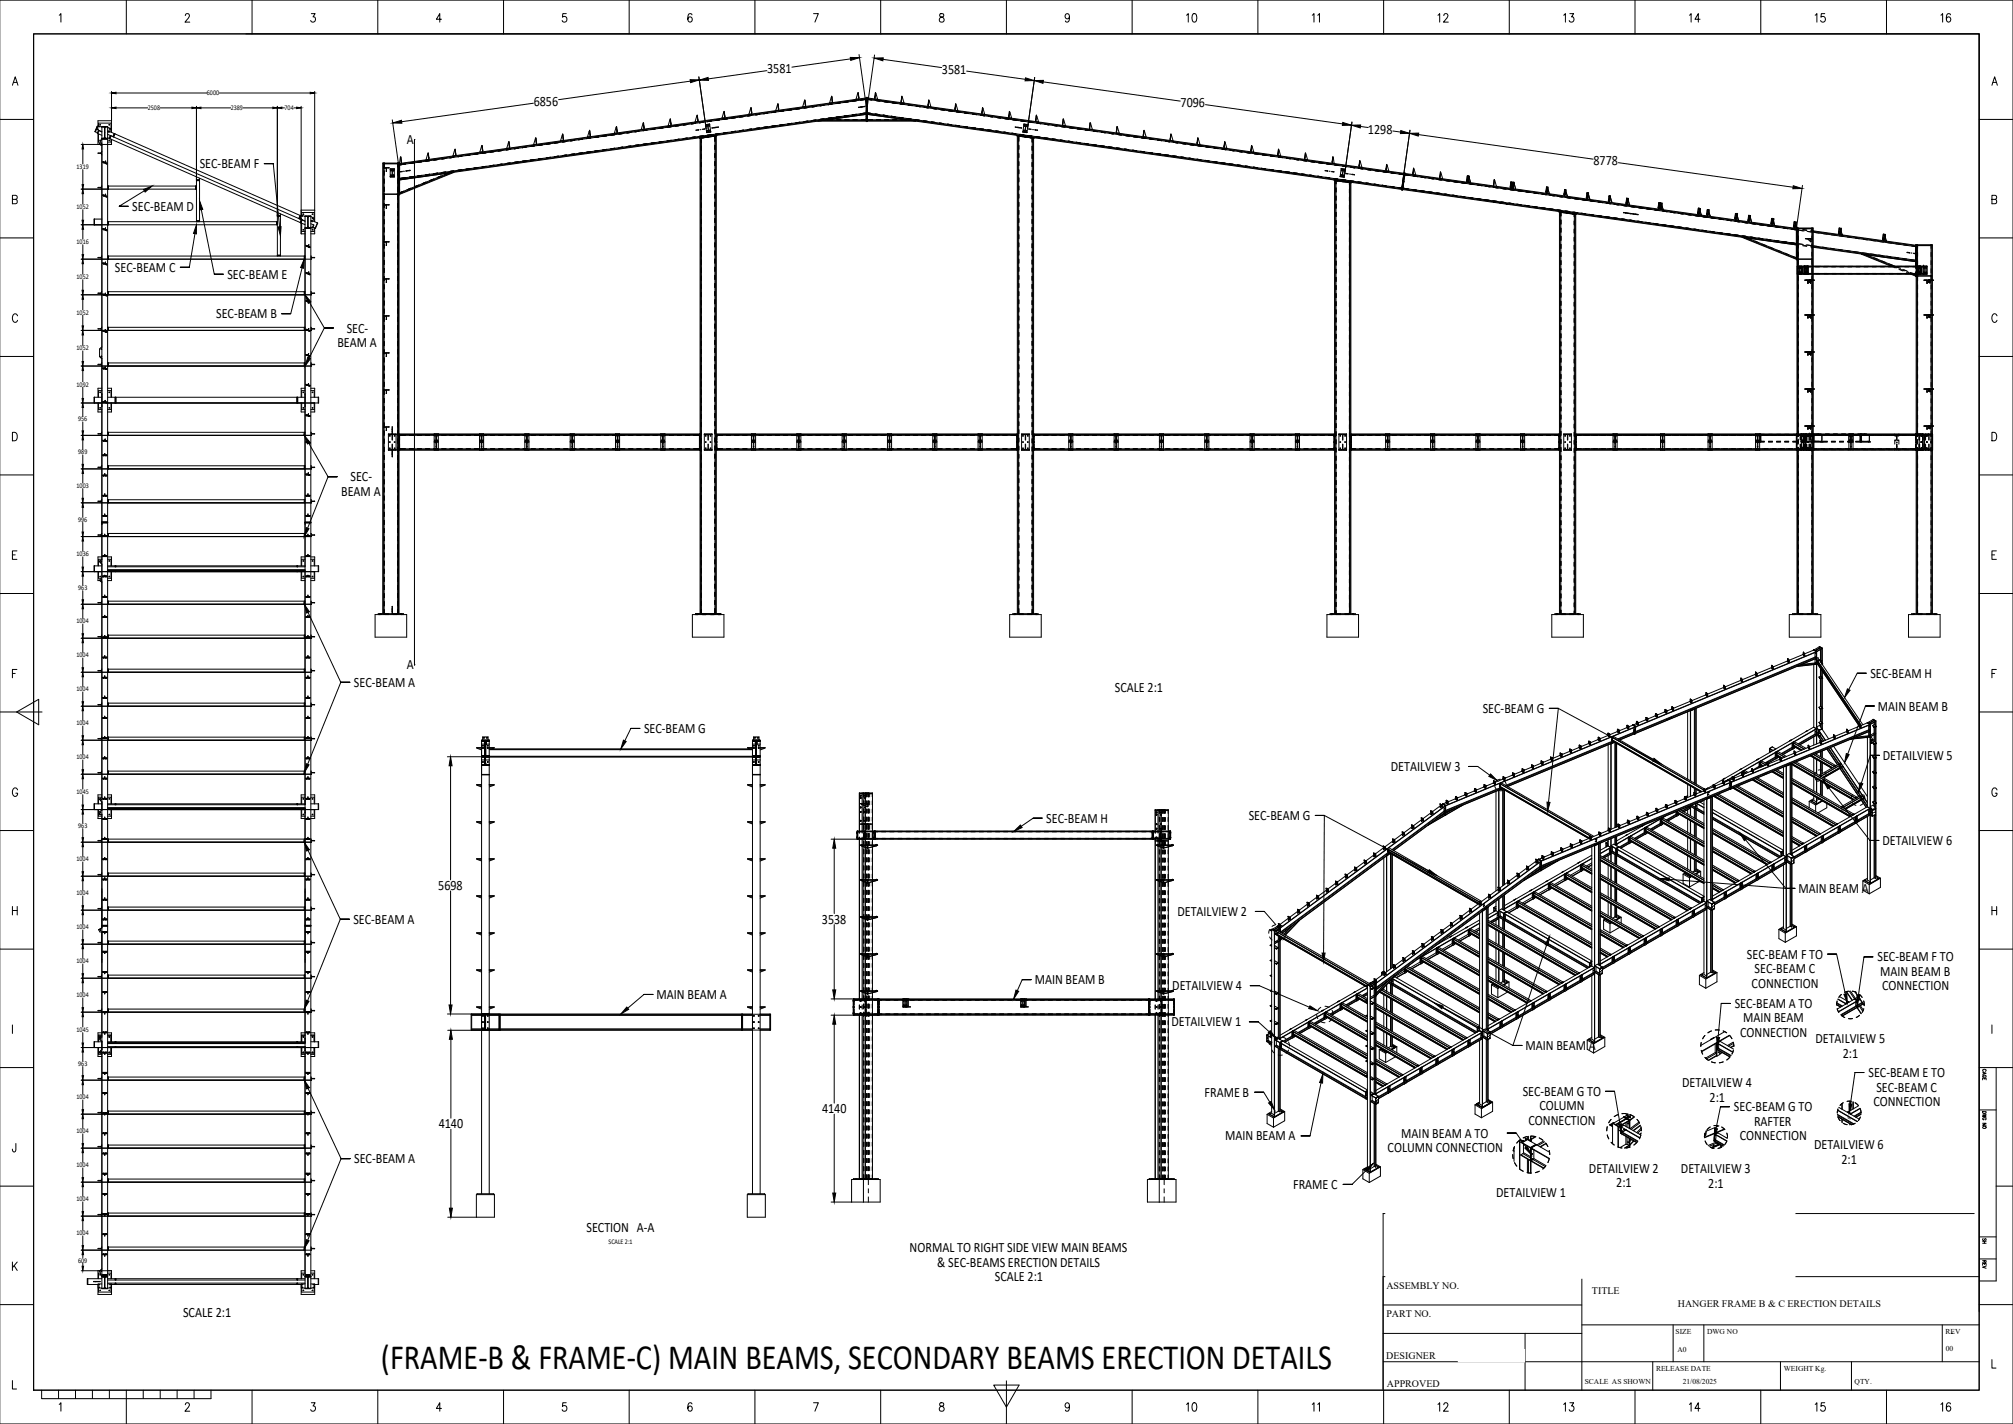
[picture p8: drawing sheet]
<svg xmlns="http://www.w3.org/2000/svg" width="1189mm" height="841mm" viewBox="0 0 1189 841" stroke-linecap="round" stroke-linejoin="round" font-family="sans-serif">
<defs><g id="words">
<text font-size="21" x="225" y="808">(FRAME-B &amp; FRAME-C) MAIN BEAMS, SECONDARY BEAMS ERECTION DETAILS</text>
<g font-size="8.4">
<text x="453" y="43">3581</text>
<text x="556" y="44">3581</text>
<text x="315" y="63">6856</text>
<text x="697" y="63">7096</text>
<text x="808" y="79">1298</text>
<text x="240" y="85">A</text>
<text x="118" y="99">SEC-BEAM F</text>
<text x="941" y="98">8778</text>
<text x="78" y="125">SEC-BEAM D</text>
<text x="68" y="161">SEC-BEAM C</text>
<text x="134" y="165">SEC-BEAM E</text>
<text x="128" y="188">SEC-BEAM B</text>
<text x="205" y="196">SEC-</text>
<text x="199" y="205">BEAM A</text>
<text x="207" y="284">SEC-</text>
<text x="201" y="293">BEAM A</text>
<text x="240" y="395">A</text>
<text x="1105" y="400">SEC-BEAM H</text>
<text x="209" y="406">SEC-BEAM A</text>
<text x="658" y="409">SCALE 2:1</text>
<text x="1109" y="420">MAIN BEAM B</text>
<text x="876" y="421">SEC-BEAM G</text>
<text x="380" y="433">SEC-BEAM G</text>
<text x="1112" y="449">DETAILVIEW 5</text>
<text x="821" y="455">DETAILVIEW 3</text>
<text x="618" y="486">SEC-BEAM H</text>
<text x="738" y="484">SEC-BEAM G</text>
<text x="1112" y="499">DETAILVIEW 6</text>
<text x="259" y="526">5698</text>
<text x="1062" y="527">MAIN BEAM A</text>
<text x="209" y="546">SEC-BEAM A</text>
<text x="485" y="545">3538</text>
<text x="695" y="541">DETAILVIEW 2</text>
<text x="1032" y="566">SEC-BEAM F TO</text>
<text x="1109" y="568">SEC-BEAM F TO</text>
<text x="1036" y="575">SEC-BEAM C</text>
<text x="611" y="581">MAIN BEAM B</text>
<text x="1110" y="576">MAIN BEAM B</text>
<text x="692" y="585">DETAILVIEW 4</text>
<text x="1034" y="583">CONNECTION</text>
<text x="1112" y="585">CONNECTION</text>
<text x="388" y="590">MAIN BEAM A</text>
<text x="1025" y="595">SEC-BEAM A TO</text>
<text x="1029" y="604">MAIN BEAM</text>
<text x="692" y="606">DETAILVIEW 1</text>
<text x="1028" y="612">CONNECTION</text>
<text x="1072" y="616">DETAILVIEW 5</text>
<text x="901" y="620">MAIN BEAM A</text>
<text x="1088" y="625">2:1</text>
<text x="1103" y="636">SEC-BEAM E TO</text>
<text x="711" y="648">FRAME B</text>
<text x="899" y="647">SEC-BEAM G TO</text>
<text x="993" y="642">DETAILVIEW 4</text>
<text x="1108" y="645">SEC-BEAM C</text>
<text x="1010" y="651">2:1</text>
<text x="1106" y="653">CONNECTION</text>
<text x="485" y="657">4140</text>
<text x="909" y="656">COLUMN</text>
<text x="1024" y="656">SEC-BEAM G TO</text>
<text x="903" y="664">CONNECTION</text>
<text x="1036" y="665">RAFTER</text>
<text x="259" y="666">4140</text>
<text x="828" y="672">MAIN BEAM A TO</text>
<text x="724" y="674">MAIN BEAM A</text>
<text x="1027" y="674">CONNECTION</text>
<text x="820" y="680">COLUMN CONNECTION</text>
<text x="1071" y="679">DETAILVIEW 6</text>
<text x="209" y="687">SEC-BEAM A</text>
<text x="1088" y="687">2:1</text>
<text x="938" y="693">DETAILVIEW 2</text>
<text x="993" y="693">DETAILVIEW 3</text>
<text x="955" y="701">2:1</text>
<text x="1009" y="701">2:1</text>
<text x="764" y="702">FRAME C</text>
<text x="884" y="707">DETAILVIEW 1</text>
<text x="346" y="728">SECTION A-A</text>
<text x="537" y="739">NORMAL TO RIGHT SIDE VIEW MAIN BEAMS</text>
<text x="554" y="748">&amp; SEC-BEAMS ERECTION DETAILS</text>
<text x="588" y="757">SCALE 2:1</text>
<text x="108" y="778">SCALE 2:1</text>
</g>
<g font-size="5.9">
<text x="819" y="761">ASSEMBLY NO.</text>
<text x="940" y="764">TITLE</text>
<text x="991" y="772">HANGER FRAME B &amp; C ERECTION DETAILS</text>
<text x="819" y="778">PART NO.</text>
<text x="819" y="802">DESIGNER</text>
<text x="819" y="819">APPROVED</text>
</g>
<g font-size="4.4">
<text x="990" y="788">SIZE</text>
<text x="1008" y="788">DWG NO</text>
<text x="1149" y="788">REV</text>
<text x="1149" y="798">00</text>
<text x="991" y="799">A0</text>
<text x="978" y="809">RELEASE DATE</text>
<text x="1054" y="809">WEIGHT Kg.</text>
<text x="936" y="818">SCALE AS SHOWN</text>
<text x="994" y="818">21/08/2025</text>
<text x="1095" y="818">QTY.</text>
</g>
<g font-size="4.2">
<text x="122" y="56">6000</text>
<text x="87" y="65">2508</text>
<text x="136" y="65">2389</text>
<text x="168" y="65">704</text>
<text x="45" y="100">1319</text>
<text x="45" y="124">1052</text>
<text x="45" y="144">1016</text>
<text x="45" y="165">1052</text>
<text x="45" y="186">1052</text>
<text x="45" y="207">1052</text>
<text x="45" y="228">1092</text>
<text x="46" y="249">956</text>
<text x="46" y="268">989</text>
<text x="45" y="288">1003</text>
<text x="46" y="308">996</text>
<text x="45" y="329">1036</text>
<text x="46" y="349">963</text>
<text x="45" y="368">1004</text>
<text x="45" y="388">1004</text>
<text x="45" y="408">1004</text>
<text x="45" y="428">1004</text>
<text x="45" y="449">1004</text>
<text x="45" y="469">1045</text>
<text x="46" y="489">963</text>
<text x="45" y="509">1004</text>
<text x="45" y="529">1004</text>
<text x="45" y="549">1004</text>
<text x="45" y="569">1004</text>
<text x="45" y="589">1004</text>
<text x="45" y="610">1045</text>
<text x="46" y="630">963</text>
<text x="45" y="649">1004</text>
<text x="45" y="669">1004</text>
<text x="45" y="689">1004</text>
<text x="45" y="710">1004</text>
<text x="45" y="730">1004</text>
<text x="359" y="734">SCALE 2:1</text>
<text x="46" y="746">609</text>
</g>
</g></defs>
<g fill="#000" stroke="#000" stroke-width=".59">
<path d="M502 34h6l-6 2zM516 34h6l-1 2zM66 55l3-1v1zM183 54l3 1h-3zM408 47h5l-5 2zM413 47l5-1v1zM606 46l5 2h-6zM611 48l5-1v2zM66 64l3-1v1zM113 63l3 1h-3zM116 64l3-1v1zM161 63l3 1h-3z"/>
<path d="M164 64l2-1v1zM175 63l3 1h-3zM232 73l5-2v2zM793 72l5 2h-5zM798 74h6l-1 2zM827 77l5 2h-5zM832 79h6v1zM49 85v3h-1zM48 109h1v3zM49 112v2h-1zM85 112l5-2-4 3zM1059 110l5 1h-5z"/>
<path d="M48 130h1v3zM49 133v2h-1zM116 133v5h-2zM118 119l2 5h-2zM164 134h2v5zM48 150h1v3zM49 153v3h-1zM180 153l-1 5h-1zM48 171h1v3zM49 174v3h-1zM180 174l4 4-2 1zM48 192h1v3z"/>
<path d="M49 195v3h-1zM48 214h1v2zM49 216v3h-1zM182 211l1 1-3 4zM48 235h1v3zM48 254h1v3zM49 257v3h-1zM49 238v3h-1zM48 274h1v3zM49 277v3h-1zM180 257l3 4-1 1zM48 294h1v3z"/>
<path d="M49 297v3h-1zM48 314h1v3zM49 317v3h-1zM181 312h1l-2 5zM48 335h1v3zM48 354h1v3zM49 357v3h-1zM49 338v2h-1zM48 374h1v3zM49 377v3h-1zM180 357l3 4-2 1zM48 394h1v3z"/>
<path d="M49 397v3h-1zM48 414h1v3zM49 417v3h-1zM1091 407l2 1-4 4zM48 435h1v2zM49 437v3h-1zM368 437l2 1-3 4zM48 455h1v2zM49 457v3h-1zM181 451l2 1-3 4zM266 447l1 5h-2zM880 457l4 4-5-2z"/>
<path d="M977 448l4 3-5-2zM1090 445l2 1-3 4zM48 475h1v3zM914 474h1l-1 5zM1077 461l4 4-2 1zM1098 462l2 1-2 5zM48 495h1v2zM49 478v3h-1zM599 491l4-4 1 2zM1027 492l5 3-2 2zM48 515h1v2zM49 497v3h-1z"/>
<path d="M180 497l3 5-2 1zM493 496l1 5h-2zM844 514l4 3-5-2zM48 535h1v3zM49 517v3h-1zM981 519l5-1v2zM48 555h1v3zM49 538v2h-1zM915 553l-1 5h-1zM48 575h1v3zM49 558v2h-1zM781 563h2l-1 5z"/>
<path d="M48 595h1v3zM49 578v2h-1zM181 591h1l-2 5zM265 594h2l-1 5zM370 595l1 1-4 3zM492 585h2l-1 5zM600 585h2l-3 5zM774 594l4 3-5-1zM847 592l5 2v2zM1089 587h2v5zM1097 588h1l-1 5zM48 616h1v3z"/>
<path d="M49 598v2h-1zM266 608l1 6h-2zM493 600l1 5h-2zM750 609l4 4-5-3zM1014 613h2l-2 5zM48 635h1v3zM49 619v2h-1zM781 634v6l-2-1zM48 655h1v3zM49 638v3h-1zM180 638l3 4-2 1zM749 651h2l2 5z"/>
<path d="M1092 652h2l-2 5zM48 675h1v3zM49 658v3h-1zM901 678l1-1 2 5zM956 664h2v5zM1013 666l1 1-2 5zM48 696h1v2zM49 678v3h-1zM807 690l4-3-3 5zM48 716h1v2zM49 698v3h-1zM265 714h2l-1 5z"/>
<path d="M492 705h2l-1 5zM48 736h1v2zM49 718v3h-1zM181 732l2 1-3 4zM48 748h1v3zM49 738v3h-1z"/>
</g>
<g fill="none" stroke="#000" stroke-width=".59">
<path d="M502 35l-34 5M507 32l5 31M517 32l-5 31M522 35l34 5M66 54v24M69 55h53M130 55h53M186 54v77M408 48l-78 11M413 45l4 31M453 42l-35 5M475 60l-1 3h2l-1-4 1 3"/>
<path d="M475 59h.1M475 60h.1M491 57l1 4h-2zM491 57l1 3M491 57h.1M491 58h.1M492 59h-1M492 60h.1M506 59l-3 1M507 55v3l-1 1zM507 55v3zM507 55h.1"/>
<path d="M507 57h.1M507 58h.1M508 59h4l-276 38h4M512 58v14zM512 58l-276 39 1-1v-3l-1 3M512 58l-276 39M512 59h.1M512 60h.1M512 58v14M512 58l317 45M512 59l317 44M517 57h.1"/>
<path d="M517 55h.1M517 55v3v-3l1 4-1-1zM517 59l3 1M532 60h.1M532 59h.1M532 58h1M533 57h.1M533 57l-1 3zM533 57l1 4h-2zM548 60h1M548 59h1M548 59v4h2l-1-3-1 2"/>
<path d="M571 42l35 5M611 46l-4 30M616 48l81 12M56 78h2M58 76h.1M58 75h.1M58 75l-2 3M58 79l2 1M58 79v6M58 74v-1h8v5M58 79v5h1M58 75h1z"/>
<path d="M58 77l2 1M58 77v2M60 75h2M60 75h4v686h-4zM60 75l-2-1-1 2 3 2M61 75h1M62 78h.1M62 75v6M62 75h.1M64 75h-2M64 79l1 1M64 75l1 1-1 2"/>
<path d="M64 78v-1v1M65 76h.1M65 78l2 1M66 71h-8v3M67 79v2M67 79h1M68 79l-1 2M68 79h.1M68 79l109 48M69 64h18M95 64h18M116 63v68"/>
<path d="M119 64h17M144 64h17M164 63v88M166 64h2M174 64h1M178 63v75h2M232 71l4 30M315 61l-78 11M332 80l-1 3h2l-1-4 1 3M332 80h.1M348 78l1 3h-2zM348 77h.1"/>
<path d="M348 77l1 3M348 78h.1M349 79h-1M349 80h.1M364 75l-1 4 2-1-1-3v3M364 75h.1M365 77h-1M365 78h-1M380 73l-1 3h1v-3v3M380 73h.1M380 75h.1M382 77h-2"/>
<path d="M392 76h-3M396 71v3h-1zM396 70v3zM396 71h.1M396 73h.1M411 77h1zM412 69l-1 3h1v-4v3M412 68h.1M412 69h.1M412 71h.1M413 77h.1M414 76v1"/>
<path d="M415 76h1h-1M417 74h1l1 4h1M417 74v4M418 74l-1 1M418 77h-1M418 78h-1M419 74h.1M419 73l-2 1M419 73l1 5M419 73l-1 1M419 77h.1M420 78h-3"/>
<path d="M420 75h4zM421 80v1M422 80v1M422 75v1M422 75h.1M423 75h.1M423 80l-10 1M425 71h-2M425 79h-2M428 66l-1 4h1v-4v3M428 66h.1M428 66v1"/>
<path d="M428 68h.1M428 69h.1M430 70l-3 1M434 69l-2 1M439 69h-2M443 64l1 3-2 1zM443 64l1 3zM444 64h-1M444 64h.1M444 68l-2 1M444 66h.1M444 67h.1"/>
<path d="M449 68h-3M449 76h-3M453 67h-2M453 75h-2M458 66h-2M458 74l-2 1M459 62l1 3h-2zM459 61l1 4zM460 62h-1M460 64h.1M463 65l-2 1M463 74h-2"/>
<path d="M468 65h-3M468 73h-3M472 64l-2 1M472 72l-2 1M476 62h.1M477 63l-2 1M477 72h-2M482 63h-2M482 71h-2M485 71h27M487 62h-3M487 70l-3 1"/>
<path d="M489 71l23-3-276 38 29-4M489 71l-6 1h29M489 71h23M491 61l-2 1M491 70h-2M496 61h-2M496 69h-2M501 60h-2M501 68l-2 1M506 68h-3M507 63h4zM508 67h4l-276 38h4"/>
<path d="M508 63h.1M509 63h.1M512 67l-276 39M512 70h.1M512 69h.1M512 66h.1M512 62h.1M512 63h.1M512 68h.1M512 68l316 44M512 72h29M512 71h26"/>
<path d="M512 67l316 45M512 71h23M514 67h-2l316 44M531 69l2 1M541 71h2M548 62h.1M551 64h2M560 65l2 1M564 65h.1M564 64h.1M564 62h.1M564 61v4z"/>
<path d="M564 62l2 3h-2M564 62v3M574 75l2 1M580 66h.1M580 64h.1M580 64v3l1-3v4l-1-1zM583 77h3M584 69h2M593 70h3M596 69h.1M596 68h.1M596 66v1"/>
<path d="M596 66h.1M596 66v3M596 66l1 4h-1zM600 75l3 1zM601 80l10 1M601 75h.1M602 75h.1M602 75v1M602 80v1M603 80v1M604 78h3M604 78h.1"/>
<path d="M604 77h1M605 73l1 1-1 4M605 73l2 1M605 73l-1 5M605 74h.1M606 77h.1M606 74l1 1M607 74v4M607 74h-1v4M609 76h-1h1M610 76v1M611 77h.1"/>
<path d="M611 77h2h-1M612 71h.1M612 69h.1M612 68h.1M612 69l1 3h-1zM612 68v3M627 75h2M628 73h.1M628 71h.1M628 70v3M628 70h.1M628 71l1 3h-1z"/>
<path d="M636 76h3M643 75h1M644 73h.1M644 73l-1 3 1-3 1 3h-2zM659 78h.1M659 77h1M660 75h.1M660 75l-1 3zM660 75l1 4-2-1M660 75l-1 3M675 80h.1M675 79h.1"/>
<path d="M675 78h1M676 77h.1M676 78l-1 2M676 77l-1 4h2l-1-3M691 80h1M691 79v3zM692 80l1 3h-2zM712 62l81 11M798 72l-4 30M803 75h5M823 77l4 1M833 77l-5 35"/>
<path d="M838 79l103 15M49 88v9M59 85l1 1M59 85h.1M60 90v1M60 85h.1M60 86h.1M60 90h-2l2 1M60 82h4M61 96h2M61 96l2 1M61 96h.1"/>
<path d="M61 96h1M62 81l-2 1M62 81l-1 1M62 96h.1M62 81v1M62 81l2 1M62 97h.1M62 97h1M62 96h1M62 96v1M62 95v1M62 95h.1"/>
<path d="M63 97h.1M63 96h.1M63 96v1M64 81v1M64 82h-4l-1 3M64 82h1M65 82h.1M65 82l112 49M65 80l-1 2M65 80h.1M65 80v2M65 80h1"/>
<path d="M66 82v2h-2M66 80l-1 2M66 80l112 50M66 82v3h-18M161 97h-5h5l4 37M226 97h9M226 96v266M227 99h3zM227 96v266M227 99h.1M227 97h.1M228 99h.1"/>
<path d="M228 99v2M229 99h.1M230 100h2l-1 4M230 100h3v5h-3zM233 100h-1v4M235 97h.1M235 96v266M235 99h1M235 98h1M236 96v266M236 96h-10v266M236 96v19"/>
<path d="M237 93v3zM237 93h.1M237 95h.1M244 96l-2 1M245 82h.1M245 82v311M249 96h-2M253 91v3h-1zM253 90v4zM253 91h.1M253 93h.1M254 95h-3"/>
<path d="M259 94l-3 1M263 94h-2M268 93h-2M269 89l-1 3h1v-4v3M269 89h.1M269 91h.1M273 92l-3 1M278 92h-3M278 100h-3M282 91h-2M282 99h-2M285 86l-2 4h2v-4v3"/>
<path d="M285 86h.1M285 87h.1M285 88h.1M285 89h.1M287 90l-2 1M287 98l-2 1M292 90h-3M292 98h-3M297 89h-3M297 97h-3M300 84l1 3-2 1zM300 84l1 3z"/>
<path d="M301 84h-1M301 84h.1M301 86h.1M301 88l-2 1M301 96l-2 1M306 88h-2M306 96h-2M311 87h-3M311 95h-3M316 86l-3 1M316 94l-3 1M316 81l1 4h-2l1-3"/>
<path d="M316 81h.1M316 81l1 4M317 82h-1M317 84h.1M320 86h-2M320 94h-2M325 85h-2M325 93h-2M330 92l-3 1M333 82h.1M335 92h-3M339 83h-2"/>
<path d="M339 91h-2M344 90l-2 1M349 82h-3M349 90h-3M373 86l-3 1M382 85h-2M414 82l-1 280M414 82v280M414 82h.1M415 81h.1M415 80l-2 1M418 80v1"/>
<path d="M418 80l1 1M422 80l-8 2M422 80v282M423 80h-1M423 80v282M601 80v282M601 80h1M602 80l8 2M602 80v282M605 80v1M606 80v1M607 80h2"/>
<path d="M609 81h.1M610 82h.1M610 82v280M617 81l2 1M650 86h2M659 87l3 1M669 81h3M674 89l2 1M679 82h2M683 91h3M688 91l2 1M691 82h.1"/>
<path d="M693 92h2M697 93h3M702 93l3 1M703 85l2 1M707 85h.1M707 94h2M707 84h.1M707 82h.1M707 81v4zM707 82l2 3h-2M712 95h2M712 87h3"/>
<path d="M716 95l3 1M721 96h3M723 87h.1M723 86h.1M723 84h.1M723 84l1 4-1-1zM723 84v3M726 97h2M731 97l2 1M735 98h3M739 89h.1M739 88h.1"/>
<path d="M739 87h.1M739 86h.1M739 86v3v-3l1 4h-1zM740 99h3M745 99l2 1M746 91l2 1M755 91h.1M755 89h.1M755 93h2M755 88v3zM755 89l1 3h-1v-1M755 89v2"/>
<path d="M769 95h3M771 93h.1M771 91h.1M771 90h.1M771 90l-1 4 1-3M771 90v4h1l-1-3M779 96h2M787 95h.1M787 93h.1M787 93v3M787 93l1 4-1-1zM788 97l3 1"/>
<path d="M792 100l-1 4M792 100h3M793 100v4h-2M793 98h2M795 100h.1M795 100l-1 5M803 99l2 1M803 98h.1M803 97h.1M803 96h.1M803 95h.1M803 95v3z"/>
<path d="M803 95l1 4h-1zM819 100h.1M819 98h.1M819 97v1M819 97v3zM819 98l1 3h-1v-1M819 98v2M835 100h.1M835 99v4zM835 100l1 3h-2h1M835 100v3M956 96l103 15"/>
<path d="M48 112h68M49 100v9M49 114v7M60 111h.1M60 111h-2h2M60 110v2M61 115l2 1M61 116h.1M61 115h.1M61 115v1M62 115h.1M62 116h.1"/>
<path d="M62 116h1M63 116h.1M64 110h52M64 110v2M85 113l-15 9h6h-6M116 110v2M116 106h2M116 107h2M118 105v26M226 115h9M227 115h.1M228 101h.1"/>
<path d="M230 104h3M231 104h.1M231 101h.1M232 104h1M232 101h1M235 115h.1M235 108h1M235 113h1M235 107h1M235 105h1M238 101h-2M238 101h.1"/>
<path d="M239 101h.1M240 101h.1M242 101h-2h2M242 101h.1M243 111l-3 1M244 104l-2 1M247 109l-2 1M249 104h-2M252 108h-3M254 103h-3M256 106l-2 1M259 102l-3 1"/>
<path d="M261 104l-3 1M263 102h-2M265 102l-29 12 2-1M267 102h-2M267 102l-31 12M268 102l-32 13M268 102h.1M268 102h-1M268 101h-2M273 100l-3 1M750 100h2M754 101h3"/>
<path d="M759 101l3 1M764 102h2M769 103h2M773 103l3 1M778 104h3M783 101h1zM783 105h2M784 101h.1M785 101h.1M786 101h2h-2M788 105l2 1M788 106l10 2z"/>
<path d="M789 107v255M789 107l-1 255M790 106v1M791 104l3 1M792 103h.1M792 101h1M792 106h3M793 107h.1M793 104h1M794 100l-1 4 1 1M794 101h.1M796 107v1"/>
<path d="M796 103h-1h1M797 103h.1M797 107h3M797 108l1 254M797 108v254M798 103h-1M798 103h.1M799 103h1zM802 107l2 1M807 108h2M807 100h3M812 109h2"/>
<path d="M812 101h2M816 109l3 1M817 101l2 1M821 110h2M822 102h2M826 111h2M826 103h3M828 111v1M828 110l1 1M828 110h1M828 107h1M828 112l234 33"/>
<path d="M828 112l234 32M829 111l232 33M829 111l-1 1M829 111l3 1M829 104h.1M829 104h1M829 108v3M829 103h.1M829 102h.1M829 102l-1 10M830 103l231 33-3-1M830 103l2 1"/>
<path d="M830 103l-1 3M830 103l232 32M830 103l231 32M830 103h.1M834 112h3M834 102h1M839 113h3M844 105l3 1M849 114h2M850 104h.1M851 102h.1M851 102l-1 3z"/>
<path d="M851 102l1 4-2-1M851 102l-1 3M853 107h3M859 107l2 1M866 107h.1M866 106h.1M866 107l1-3 1 4M866 107v1M866 104l1 1M867 107h.1M867 104h.1M867 104l-1 3z"/>
<path d="M867 106v1M867 106h.1M867 108h1M867 105h.1M867 104v1M867 117h3M867 104v3M867 104h1M867 104v4M868 104h.1M868 104l-1 1M868 104v4"/>
<path d="M868 104l-1 4M868 104l-1 3M868 109h3M868 108h.1M877 118h2M882 119h2M882 109h.1M882 109l1-2 1 3M882 109v1M882 107h1M882 119v1M882 106h1"/>
<path d="M882 106v3zM883 119v1M886 120h.1M887 120h-1M887 111l2 1M892 110h.1M892 112h2M892 108h.1M892 108h1M892 110h1M893 108h-1M893 108h.1"/>
<path d="M893 110h.1M893 110h-1M893 108l1 3M893 108l-1 3h2M893 108l-1 3M893 108l-1-1v4M893 108v3h-1M893 111h.1M893 110h1M894 110h-1M894 110h.1M894 108l-1 3"/>
<path d="M894 108h.1M894 111h.1M894 108l-1 3 1-1M894 108v3M894 108l1 3M894 108v2M894 108v3h-1M895 111h.1M895 111v1M896 113h3M902 113l2 1M913 114h.1"/>
<path d="M913 113h.1M913 111h1M913 113h1M914 111h.1M914 110l-1 4M914 110v4h-1M914 111h-1M914 113h-1M914 113h.1M914 111l1 3M914 111l-1 3h2M914 110v4"/>
<path d="M915 114h.1M920 116h2M924 114v1M924 114h.1M924 115h.1M924 112v1M924 112v3M924 112v3l1-2M924 112h1v1M924 113h.1M924 112l1 1M924 112v4"/>
<path d="M924 112h1M925 112v1M925 112h.1M925 112l-1 4M925 113h.1M925 113l1 3M926 116h.1M929 117l3 1M935 118h2M937 117h.1M937 116h.1M937 116v1"/>
<path d="M937 114h.1M937 114h1M937 114v3M937 114h1v3h-1M938 114h-1M938 114h.1M938 116v1M938 115h.1M938 114l-1 4M938 114v1M938 114l1 4M938 114v3"/>
<path d="M939 118h.1M944 119l3 1M950 119h.1M950 118h.1M950 116v3M950 116h.1M950 116h1M951 116h-1M951 116h.1M951 118h.1M951 116l-1 3M951 116l1 3"/>
<path d="M951 116v3M951 116v3h-1M952 119h.1M961 120h.1M961 118h.1M961 117v1M961 117h.1M961 117l-1 3M961 118l1 3M961 118v3M962 117l-1 3h-1M962 118v-1h-1l-1 3"/>
<path d="M980 120l-1 3M980 120h1M980 120v3M981 120l-1 3M981 120h1l-1 3h-1M981 120v3M1065 109l-4 26h1M48 133h116M49 124v6M49 135v6M56 129v4M60 129h-4v4"/>
<path d="M61 135l2 1M61 136h.1M61 135h.1M61 135v1M62 135h.1M62 136h.1M62 136h1M63 136h.1M64 131h100M64 131v2M115 138l-3 20h-6h6M116 131h2"/>
<path d="M116 130h2M119 124l8 38h5h-5M163 131v2M164 131v2M164 128h2M164 127h2M166 126v25M177 127h.1M177 127l-1 2M177 131v1M177 127v2M177 127h1"/>
<path d="M177 132h1M178 127l-1 2M178 127h.1M178 129h.1M178 132l2 1M178 124h8M178 130l-1 1M178 130h.1M178 127l1 1zM178 127v-1h8v5M178 132v5h2M178 130l-1 2"/>
<path d="M178 130l2 1M178 130v2M180 128h2M180 128h4v633h-4zM180 135h4M180 128l-2-1-1 2 3 2M181 128h1M182 134h-2M182 128v6M182 134h-1M182 134h.1M182 134h2"/>
<path d="M182 128h.1M184 128h-2M184 132l1 1M184 134v1M184 128l1 1-1 2M184 130h.1M184 129h1zM185 130l2 2M185 134l1 1M185 133l-1 2M186 135v2h-2M186 135v3h-2"/>
<path d="M187 132l-1 3M227 121h3zM227 121h.1M228 121h.1M228 121v2M228 123h.1M229 121h.1M890 120v1M891 120h3M910 123h3M915 123l3 1M919 124h3"/>
<path d="M921 125l10 1M921 125v237M921 125h1v237M923 125h-1M923 125v1M925 125h2M926 125v1M929 126h.1M930 127v235M930 127l1 235M943 127l3 1M953 129h2"/>
<path d="M958 129l2 1M960 126h.1M961 126h.1M962 126h.1M962 121h.1M963 122h3M963 126h-4h4M963 126l4 1-4-1M963 126h.1M965 126h.1M965 126v1M966 126v1"/>
<path d="M968 131h2M972 123l3 1M978 124h2M979 123h.1M979 123h1M980 122l-1 1M980 122h.1M980 123h.1M980 122v1M980 120h.1M980 120v4M980 120l1 3"/>
<path d="M981 121h.1M981 120h.1M981 120v1M981 123h.1M981 122v1M981 123v1M981 120l1 4M981 120v4M982 124h.1M986 133l3 1M987 125l2 1M995 135h3"/>
<path d="M1001 135l2 1M1003 126h.1M1003 123h1v3h-1zM1003 123v1M1003 124h.1M1003 123h.1M1004 126h.1M1004 126h-1M1004 123v1M1004 124h.1M1004 124l1 3M1004 124l-1 3"/>
<path d="M1004 123h.1M1004 123v3M1005 127h.1M1005 128h3M1008 127h.1M1008 126h.1M1008 126v1M1008 124h1v3h-1M1008 124v3M1008 124h.1M1008 124h1M1009 124h-1"/>
<path d="M1009 127h.1M1009 124h.1M1009 126v1M1009 126h.1M1009 124v1M1009 125h.1M1009 124l1 4M1009 124l-1 4M1009 124v3M1010 128h.1M1011 129h2M1015 129l3 1"/>
<path d="M1020 130h3M1024 129h1M1025 129h.1M1025 126v3M1025 126h.1M1025 126h1v1v2h-1M1025 127h.1M1025 126v1M1026 129h-1M1026 127h.1M1026 127l-1 3M1026 127l1 3"/>
<path d="M1026 126v3M1027 130h.1M1029 139l2 1M1033 130h.1M1033 127l-1 3M1033 127h.1M1033 127h1M1033 128h.1M1033 128h1M1033 128v3M1034 128h.1M1034 128h-1"/>
<path d="M1034 128v3M1034 127l-1 3M1034 127l-1 3h-1M1034 131h.1M1039 133h3M1046 132h.1M1046 129l1 1zM1046 129v3M1046 129h2M1047 130h.1M1047 129v1M1047 129h.1"/>
<path d="M1047 132h.1M1047 130l-1 3h2M1047 130v3M1047 130l1 3M1048 129l-1 3h-1M1048 129l-1 2M1048 133h.1M1048 134h3M1054 135h2M1060 134h.1M1060 133v1M1060 133h.1"/>
<path d="M1060 132h.1M1060 131v1M1060 131l-1 3M1060 131h1v1l-1 2h-1M1060 131h.1M1060 132h1M1060 132l1 3v227M1060 132v3M1060 132l1 3M1060 131l1 1M1061 132h.1M1061 131l-1 3"/>
<path d="M1061 137h1M1061 136h1M1061 138h1M1061 135h.1M1062 135h9M1062 135v122M1062 135h.1M1062 136h3M1063 136h3M1065 136h2M1065 135l2 1M1067 137h3"/>
<path d="M1068 137l63 9-2-1M1069 136l62 9M1070 135h.1M1070 135v227M1071 135v227M1082 139h2M1086 138h.1M1086 137v1zM1086 137v1M1086 137h.1M1086 135h.1M1086 135v3"/>
<path d="M1086 135h1M1086 139h2M1087 138h.1M1087 137v1M1087 135l-1 4M1087 135h.1M1087 135l1 3M1087 135v3M1087 135v3h-1M1088 139h.1M1088 138v1M1112 139h.1"/>
<path d="M1112 138v4M1112 138l2 1-1 1M1113 139h-1M1113 139h.1M1113 139l-1 3M1113 139l1 3M1113 139v3h-1M48 153h136M49 156v6M49 145v5M60 152h.1M60 152h-2h2"/>
<path d="M60 151v2M61 155l2 1M61 156h.1M62 155h.1M62 155v1M62 156h.1M62 156h1M63 156h.1M64 151h116M64 151v2M164 151h2M178 158l-6 27h-6h6"/>
<path d="M180 151v2M181 145l2 1M181 145h.1M181 145v1M181 146h.1M182 145h.1M182 146h.1M182 146h1M183 146h.1M184 151v2M184 152h2h-2M184 152h.1"/>
<path d="M227 143h3zM227 143h.1M228 143h.1M228 143v2M228 145h.1M229 143h.1M1029 140h.1M1029 140l32 13M1034 140h2M1034 141h-2l29 11-2-1M1036 142l3 1M1039 141h2"/>
<path d="M1041 144l2 1M1044 141l2 1M1045 146l3 1M1050 148l2 1M1054 150h2M1061 151h1M1061 143h1M1061 146h1M1061 153v-18h10v227M1061 157h77v5h-77zM1062 157h76M1062 153h9"/>
<path d="M1062 158h.1M1062 144h2M1062 153h.1M1062 157l1 1M1063 158h74M1063 158v4M1063 144h2M1063 157v5M1063 158h.1M1064 157v5M1065 157v5M1065 145l2 1"/>
<path d="M1065 145h2M1066 157v5M1066 158h.1M1066 157l1 1M1067 145h2M1067 158v4M1067 157v5M1067 141h.1M1067 157v1M1067 158h.1M1067 158h1M1067 145l64 9"/>
<path d="M1068 158h-1M1068 157v5M1068 141h.1M1068 141l1 2M1069 141h.1M1069 141v2M1069 146l62 9M1069 145l62 9M1070 141l-1 2M1070 153h.1M1071 141h-5h5M1071 145l3 1"/>
<path d="M1091 140h2M1105 151l-3-1 20 9M1105 150h2M1107 152l2 1M1111 154l2 1M1112 141h.1M1112 142h2M1113 141h.1M1114 142h.1M1114 151l3 1M1116 156l2 1M1119 158l-20-8 21 8"/>
<path d="M1122 159l2 1M1122 159l3 1M1124 159l3 1M1124 145h3M1126 149h2zM1128 149h.1M1129 149v1M1130 150h1h-1M1131 158v-13h10v217M1131 153h1M1131 156h1M1131 147h1"/>
<path d="M1131 146h1M1131 148h1M1132 145v217M1132 157v5M1132 145h9M1132 145v112M1132 158h.1M1132 145v13M1132 159v98M1133 157v1M1133 145h.1M1133 158v4"/>
<path d="M1133 157v5M1133 158h.1M1133 158h1M1134 158h.1M1134 158h-1M1134 157v5M1135 158v4M1135 158h.1M1136 157v5M1136 158h.1M1136 157h.1M1137 157v5"/>
<path d="M1137 158v4M1137 157v1M1137 158h1M1138 158h.1M1138 158h-1M1138 157v5h-76M1140 145h.1M1140 145v217M1141 145v217M48 174h136M49 165v6M49 177v6"/>
<path d="M60 173h.1M60 173h-2h2M60 172v2M61 174h2M61 174l2 1M61 174h.1M62 174h.1M62 175h.1M62 173v1M62 173h.1M62 175h1M62 174h1"/>
<path d="M62 174v1M63 174h.1M63 175h.1M63 174v1M64 172h116M64 172v2M180 172v2M181 178h2M181 178l2 1M181 161l2 1M181 162h.1M181 161h.1"/>
<path d="M181 178h.1M181 161v1M182 161h.1M182 178h.1M182 162h.1M182 162h1M182 177v1M182 178l1 1M182 178h1M182 177h.1M183 162h.1M183 179h.1"/>
<path d="M183 178h.1M183 179l9 15h5h-5h5h-5l-9 17M183 178v1M184 172v2M184 173h2h-2M184 173h.1M227 165h3zM227 165h.1M228 165h.1M228 165v2M228 167h.1M229 165h.1"/>
<path d="M1062 161h.1M1063 162h-1M1063 162h74M1063 161h.1M1066 161h.1M1066 165l6 1zM1066 165v1M1067 162h-1M1067 162h.1M1067 165v1M1067 161h.1M1067 161h1"/>
<path d="M1068 161h-1M1068 166v1M1068 166h.1M1068 167h.1M1068 165v2M1068 166l1 1M1069 165v1M1069 165v2M1070 166l-1 1M1070 166l-2 1M1070 166h.1M1071 165v1"/>
<path d="M1126 161l5 2M1127 161l4 2M1128 161l3 1M1129 161l2 1M1132 163h9M1132 161h.1M1132 161h-1l1 2M1132 161h-1M1133 163h.1M1133 162h.1M1133 161h.1M1133 161h1"/>
<path d="M1134 161h.1M1134 161h-1M1136 161h.1M1136 162h.1M1136 165l6 1zM1137 165v1M1137 162h.1M1137 161h1M1138 161h.1M1138 161h-1M1138 165v1M1138 166h.1"/>
<path d="M1138 167h.1M1138 166v1M1138 165l2 2M1138 166l2 1M1139 165v1M1140 165v1M1140 165v2M1140 166v1M1140 166l-2 1M1140 163h.1M1141 165v1M48 195h136"/>
<path d="M49 186v6M49 198v6M60 194h.1M60 194h-2h2M60 193v2M61 195l2 1M61 195h.1M61 195v1M61 196h.1M62 195h.1M62 196h.1M62 196h1"/>
<path d="M63 196h.1M64 193h116M64 193v2M180 193v2M181 195h2M181 195l2 1M181 195h.1M182 195h.1M182 194v1M182 194h.1M182 195h1M183 195h.1"/>
<path d="M183 195v1M183 196h.1M184 193v2M184 194h2h-2M184 194h.1M227 186l3 1zM227 186v1M228 187h.1M228 187v2M228 189h.1M229 186v1M1066 186h6z"/>
<path d="M1066 186h.1M1067 186h.1M1068 186v2M1068 186h.1M1068 188h.1M1068 186l1 2M1069 186h.1M1069 186v2M1070 186l-1 2M1070 186l-2 2M1070 186h.1M1071 186h.1"/>
<path d="M1136 186h6zM1137 186h.1M1138 186h.1M1138 188h.1M1138 186v2M1138 186l2 2M1139 186h.1M1140 186h.1M1140 186v2M1140 186l-2 2M1141 186h.1M48 216h136"/>
<path d="M49 207v7M49 219v6M60 215h.1M60 206h.1M60 210h.1M60 212h.1M60 215h-2h2M60 214v2M60 205l-1 1v5l1 1M61 217l2 1M61 218h.1M62 217h.1"/>
<path d="M62 217v1M62 218h.1M62 218h1M63 218h.1M64 214h116M64 214v2M180 214v2M181 209l2 1M181 209h.1M181 210h.1M182 210h.1M182 209v1"/>
<path d="M182 209h.1M182 210h1M183 210h.1M184 214v2M184 215h2h-2M184 215h.1M227 208l3 1zM227 208v1M228 209h.1M228 209v2M228 210h.1M228 211h.1"/>
<path d="M229 208v1M1066 208h6zM1066 208h.1M1067 208h.1M1068 208v2M1068 208h.1M1068 210h.1M1068 208l1 2M1069 208h.1M1069 208v2M1070 208l-1 2M1070 208l-2 2"/>
<path d="M1070 208h.1M1071 208h.1M49 229v6M56 235v3M58 238v5h2M58 238v4h2M60 235h-4v3M60 231h-2v4M60 229h-2v6M61 237l2 1M61 237v1M61 237h.1"/>
<path d="M61 238h.1M62 237h.1M62 236v1M62 238h.1M62 238h1M63 238h.1M64 229h2v6M64 235h116M64 231h2v4M66 238v4h-2M66 238v5h-2M68 235v3"/>
<path d="M175 235v3M176 235v3M178 238v5h2M178 238v4h2M180 229h-2v6M180 231h-2v4M181 227l2 1M181 227h.1M181 227v1M181 228h.1M182 227h.1M182 228h.1"/>
<path d="M182 228h1M183 228h.1M184 235h4v3h-140M184 229h2v6M184 231h2v4M186 238v4h-2M186 238v5h-2M188 235v3M227 230h3zM227 230h.1M228 231h.1M228 230v2"/>
<path d="M228 232h.1M229 230h.1M1066 230h6zM1066 230h.1M1067 230h.1M1068 230v2M1068 230h.1M1068 232h.1M1068 230l1 2M1069 230h.1M1069 230v2M1070 230l-1 2"/>
<path d="M1070 230l-2 2M1070 230h.1M1071 230h.1M1136 230h6zM1137 230h.1M1138 230h.1M1138 232h.1M1138 230v2M1138 230l2 1M1139 230h.1M1140 230h.1M1140 230v1"/>
<path d="M1140 230l-2 2M1141 230h.1M48 257h136M49 241v5M49 249v5M49 260v5M60 256h.1M60 256h-2h2M60 255v2M62 259v1M62 259h.1M64 255h116"/>
<path d="M64 255v2M180 255v2M181 245l2 1M181 245h.1M181 245v1M181 246h.1M182 245h.1M182 244h.1M182 244v1M182 246h.1M182 246h1M183 246h.1"/>
<path d="M184 255v2M184 256h2h-2M184 256h.1M227 252h3zM227 252h.1M228 253h.1M228 252v2M228 254h.1M229 252h.1M229 257h2l1 3M229 256h5M229 256h5v10h-5z"/>
<path d="M232 256v-4v4M232 253h.1M232 256h.1M232 254h.1M232 255h.1M234 257h-2v3M235 257h179M235 258h1M236 256h.1M236 256h177v10h-177zM236 257h177M256 256h3"/>
<path d="M256 256v10M257 257h1M258 257v9M258 257h.1M259 256v10M283 256h3M283 256v10M284 257h.1M284 257v9M284 257h1M284 257v4M285 257v9"/>
<path d="M285 257h-1M286 256v10M310 256h2M310 256v10M311 257h.1M311 257v9M311 257v4M312 256v10M337 256h2M337 256v10M338 257h.1M338 257v9"/>
<path d="M339 256v10M364 256h2M364 256v10M364 257h1M365 257v9M365 257h.1M366 256v10M390 256h3M390 256v10M391 257h.1M391 257v9M391 257h1"/>
<path d="M392 257v9M392 257h.1M393 256v10M413 256h.1M413 258h1M416 257h2v3M416 256h4M416 256h4v10h-4zM420 257h-2v3M423 257h178M423 258h.1M423 256h.1"/>
<path d="M423 256h178v10h-178zM444 256h2M444 256v10M445 257h.1M445 257v9M446 256v10M471 256h2M471 256v10M471 257h1M472 257v9M472 257h.1M472 257v4"/>
<path d="M473 256v10M497 256h3M497 256v10M498 257h.1M498 257v9M498 257h1M500 256v10M524 256h3M524 256v10M525 257h.1M525 257v9M526 257h-1"/>
<path d="M527 256v10M551 256h2M551 256v10M552 257h.1M552 257v9M553 256v10M578 256h2M578 256v10M579 257h.1M579 257v9M580 256v10M601 256h.1"/>
<path d="M601 258h.1M603 257h2l1 3M603 256h5M603 256h5v10h-5zM608 257h-2v3M610 257h179M610 258h1M610 256h1M611 256h177v10h-177zM611 257h177M631 256h3M631 256v10"/>
<path d="M632 257h.1M632 257v9M632 257h1M632 257v4M633 257v9M633 257h-1M634 256v10M658 256h2M658 256v10M659 257h.1M659 257v9M659 257v4"/>
<path d="M660 257h-1M660 256v10M685 256v10M685 256h2M686 257h.1M686 257v9M687 256v10M712 256h2M712 256v10M712 257h1M713 257v9M713 257h.1"/>
<path d="M714 256v10M738 256h3M738 256v10M739 257h.1M739 257v9M739 257h1M740 257v9M740 257h.1M741 256v10M765 256h2M765 256v10M766 257h.1"/>
<path d="M766 257v9M767 257h-1M767 256v10M788 256h.1M788 258h1M791 257h2v3M791 256h4M791 256h4v10h-4zM795 257h-2v3M797 257h124M797 258h1M798 256h.1"/>
<path d="M798 256h123v10h-123zM798 257h123M818 256v10M818 256h3M819 257h.1M819 257v9M819 257h1M821 256v10M845 256h2M845 256v10M846 257h.1M846 257v9"/>
<path d="M847 256v10M872 256h2M872 256v10M873 257h.1M873 257v9M874 256v10M898 256h2M898 256v10M899 257h.1M899 257v9M900 257h-1M900 256v10"/>
<path d="M921 256h.1M921 258h.1M924 257h2v3M924 256h4v10h-4zM924 256h4M928 257h-2v3M930 258h1M931 256h.1M931 257h210M953 256v10M953 256h2M954 257h.1"/>
<path d="M954 257v9M955 256v10M981 256h2M981 256v10M982 257h.1M982 257v9M983 256v10M1009 256v10M1009 256h2M1010 257h.1M1010 257v9M1011 256v10"/>
<path d="M1037 256h3M1037 256v10M1038 257h.1M1038 257v9M1038 257v4M1039 256v10M1039 257h1M1039 260h1M1040 256v5M1040 257h2M1044 257h3M1049 257h3"/>
<path d="M1054 257h2M1059 257h2M1061 256v10M1061 256h10M1061 258h1M1062 257v1M1062 260v2M1062 257h.1M1062 258h.1M1062 259v3M1063 257v3M1064 256v1"/>
<path d="M1064 257h2M1064 257l-1 3M1064 256v10M1064 257h1M1064 257v1M1064 257h.1M1064 258h1M1065 257l-1 1M1065 257v1M1065 257h.1M1065 257v9M1065 257h1v3"/>
<path d="M1065 256v10M1066 252h.1M1066 252h6M1066 257v8M1066 252h5M1066 256v10M1066 257h1M1066 260h1M1067 257h-1M1067 256v5M1067 256v4M1067 252h.1"/>
<path d="M1067 256v5h-3M1067 257h4M1067 257h1M1067 257l1 1M1068 252v1M1068 252h.1M1068 253h.1M1068 258h.1M1068 257h.1M1068 257h-1M1068 257v1M1068 252l1 1"/>
<path d="M1068 256v4M1068 257l1 3M1069 257h.1M1069 256h.1M1069 252h.1M1069 256v1M1069 257v3M1069 252v1M1070 252l-1 1M1070 257l-1 3M1070 252l-2 1M1070 252h.1"/>
<path d="M1070 257v1M1070 257h1M1070 257h.1M1071 257l-1 1M1071 260h.1M1071 257h.1M1071 252h.1M1071 256v10M1071 258h-1M1071 257h5M1072 252h.1M1073 256v1"/>
<path d="M1074 257h.1M1074 256v1M1075 257h1M1076 257h.1M1076 257v4M1077 257h2M1082 257h2M1086 257h3M1091 257h3M1092 256h2M1092 256v10M1093 257h.1"/>
<path d="M1093 257v9M1094 256v10M1096 257h3M1099 256v5M1099 256h.1M1099 258h.1M1099 260h.1M1099 257h.1M1099 257h5M1101 256v1M1102 257h.1M1102 256v1"/>
<path d="M1103 257h1M1104 257h.1M1104 257v4M1119 256v1M1119 260v2M1120 257h.1M1120 257v3M1121 256v1M1121 260v2M1131 256h5M1131 256v4M1131 258h1"/>
<path d="M1132 257h.1M1132 260v2M1133 257v3M1133 257l1 3M1134 256l-1 1v8l1 1M1134 257v3M1135 258h.1M1135 257v1M1135 257h.1M1135 256v10M1136 256v10M1136 257v3"/>
<path d="M1136 252h6M1136 252h.1M1137 252h.1M1137 257v8M1137 256h4v10h-4M1137 256v4M1138 252h.1M1138 258h.1M1138 253h.1M1138 252v1M1138 252l2 1M1138 257v1"/>
<path d="M1139 257v3M1139 252h.1M1139 256v1M1139 257h-209M1140 252h.1M1140 257h-1M1140 252v1M1140 252l-2 1M1141 257v1M1141 257h.1M1141 258h.1M1141 252h.1"/>
<path d="M1141 256h-210v10h210M1142 252h.1M48 277h136M49 269v5M49 280v5M60 276h.1M60 276h-2h2M60 275v2M61 269h2h-2zM61 269h2M61 260h2M61 260l2 1"/>
<path d="M61 260h.1M61 269h.1M61 260v1M61 261h.1M62 269v-1v1M62 260h.1M62 261h.1M62 269h.1M62 261h1M62 260h1M62 269h1M63 261h.1"/>
<path d="M63 260h.1M63 269h.1M63 260v1M64 275h116M64 275v2M180 275v2M181 261h2M181 261l2 1M181 261h.1M182 280h.1M182 261h.1M182 279v1"/>
<path d="M182 279h.1M182 260v1M182 262h.1M182 262l12 20h5h-5h5h-5l-12 30M182 262h1M182 261h1M182 261v1M183 261h.1M183 262h.1M183 261v1M184 275v2M184 276h2h-2"/>
<path d="M184 276h.1M229 266h5M232 262l-1 3-2 1M232 269h.1M232 266v4v-4M232 268h.1M232 266h.1M232 267h.1M232 262v3l2 1M235 261h1M235 265h179M235 265h1"/>
<path d="M236 266h.1M236 266h177M256 261h2l-1-4v9M257 261h1M257 264h1M257 262h1M257 265h1M258 261h1M259 261h-3M284 261h1M284 264h1M284 262h1"/>
<path d="M284 265h1M284 261h-1M284 261h2M286 261h-3M311 261h.1M311 264h.1M311 262h.1M311 265h.1M311 261h-1M311 261h1M312 261h-2M338 261h.1"/>
<path d="M338 264h.1M338 262h.1M338 265h.1M338 261h-1M339 261h-1v-4v9M339 261h-2M365 261h.1M365 264h.1M365 262h.1M365 265h.1M365 261h-1M365 261h1"/>
<path d="M366 261h-2M391 261h1M391 264h1M391 262h1M391 265h1M391 261h-1M392 261h1M393 261h-3M413 261h1M413 266h.1M413 265h1M416 266h4"/>
<path d="M418 262v3l-2 1M418 262v3l2 1M423 261h.1M423 265h178M423 265h.1M423 266h.1M423 266h178M444 261h1v-4v9M445 261h.1M445 264h.1M445 262h.1M445 265h.1"/>
<path d="M445 261h1M446 261h-2M472 261h.1M472 264h.1M472 262h.1M472 265h.1M472 261h-1M472 261h1M473 261h-2M498 261h1M498 264h1M498 262h1"/>
<path d="M498 265h1M498 261h-1M500 261h-1v-4v9M500 261h-3M525 261h.1M525 264h.1M525 262h.1M525 265h.1M525 261h-1M525 261h2M527 261h-3M552 261h.1"/>
<path d="M552 264h.1M552 262h.1M552 265h.1M552 261h-1M552 261h1M553 261h-2M579 261h.1M579 264h.1M579 262h.1M579 265h.1M579 261h-1M579 261h1"/>
<path d="M580 261h-2M601 261h.1M601 266h.1M601 265h.1M603 266h5M606 262l-1 3-2 1M606 262v3l2 1M610 261h1M610 265h179M610 265h1M610 266h1M611 266h177"/>
<path d="M632 261h1M632 264h1M632 262h1M632 265h1M632 261h-1M632 261h2M634 261h-3M659 261h.1M659 264h.1M659 262h.1M659 265h.1M659 261h-1"/>
<path d="M659 261h1M660 261h-2M686 261h.1M686 264h.1M686 262h.1M686 265h.1M686 261h-1M687 261h-1v-4v9M687 261h-2M713 261h.1M713 264h.1M713 262h.1"/>
<path d="M713 265h.1M713 261h-1M713 261h1M714 261h-2M739 261h1M739 264h1M739 262h1M739 265h1M739 261h-1M740 261h1M741 261h-3M765 261h1v-4v9"/>
<path d="M766 261h.1M766 264h.1M766 262h.1M766 265h.1M766 261h1M767 261h-2M788 261h1M788 266h.1M788 265h1M791 266h4M793 262v3l-2 1M793 262v3l2 1"/>
<path d="M797 261h1M797 265h124M797 265h1M798 266h.1M798 266h123M819 261h1M819 264h1M819 262h1M819 265h1M819 261h-1M821 261h-1v-4v9M821 261h-3"/>
<path d="M846 261h.1M846 264h.1M846 262h.1M846 265h.1M846 261h-1M846 261h1M847 261h-2M872 261h1v-4v9M873 261h.1M873 264h.1M873 262h.1M873 265h.1"/>
<path d="M873 261h1M874 261h-2M898 261h1v-4v9M899 261h.1M899 264h.1M899 262h.1M899 265h.1M899 261h1M900 261h-2M921 261h.1M921 266h.1M921 265h.1"/>
<path d="M924 266h4M926 262v3l-2 1M926 262v3l2 1M930 261h1M930 265h209M930 265h1M931 266h.1M931 266h210M953 261h1v-4v9M954 261h.1M954 264h.1M954 262h.1"/>
<path d="M954 265h.1M954 261h1M955 261h-2M982 261h.1M982 264h.1M982 262h.1M982 265h.1M982 261h-1M982 261h1M983 261h-2M1010 261h.1M1010 264h.1"/>
<path d="M1010 262h.1M1010 265h.1M1010 261h-1M1011 261h-1v-4v9M1011 261h-2M1037 261h5M1038 261h.1M1038 264h.1M1038 262h.1M1038 265h.1M1038 261h-1M1038 261h1"/>
<path d="M1040 261h2M1044 261h3M1049 261h3M1054 261h2M1059 261h2M1061 261h1M1061 266h10M1061 265h1v97M1062 261h-3M1062 261h.1M1062 265h.1M1062 264v98"/>
<path d="M1063 262v4M1063 262l1 4M1064 266h.1M1064 261h2M1064 265h.1M1064 261h.1M1064 261h1M1064 265h1M1065 265h.1M1065 265h-1M1065 261h.1M1065 264h.1"/>
<path d="M1065 262h.1M1066 262v3l-1 1M1066 265l1 1zM1066 265l1 1M1067 262v4M1067 261h4M1067 265h1M1067 261h1M1068 261h.1M1068 261h-1M1068 265h-1M1068 265h.1"/>
<path d="M1068 262v4M1068 261h11M1069 266h.1M1069 262l-1 4M1069 265v1M1069 262v3M1069 262l1 4M1070 265h.1M1070 261h.1M1070 265h1M1070 261h1M1071 265h-1"/>
<path d="M1071 261h-1M1071 261h5M1075 261h.1M1076 261h.1M1077 261h.1M1077 261h2M1082 261h2M1086 261h3M1091 261h3M1093 261h.1M1093 264h.1M1093 262h.1"/>
<path d="M1093 265h.1M1093 261v-4v9M1094 261h-3M1096 261h3M1099 261h6h-9M1099 261h5M1104 261h.1M1119 265v1M1120 261h.1M1120 264h.1M1120 262h.1M1120 265h.1"/>
<path d="M1120 262v4M1121 265v1M1131 266h5M1131 261h1M1131 262v4M1131 265h1M1132 265v97M1132 265h.1M1132 261h.1M1132 264v98M1133 262v4M1134 262l-1 4"/>
<path d="M1134 262v4M1135 261h.1M1135 265h.1M1136 262v3v1M1137 265v1zM1137 262v4M1138 261h.1M1138 265h.1M1139 266h.1M1139 262v4M1139 265l1 1M1139 262v3"/>
<path d="M1141 261h.1M1141 265h.1M48 297h136M49 289v5M49 300v5M60 296h.1M60 296h-2h2M60 295v2M61 293h2h-2zM61 281h2h-2zM61 281h2M61 281h.1"/>
<path d="M61 293h.1M62 292h.1M62 280h.1M62 293v-1v1M62 281v-1v1M62 281h.1M62 293h.1M62 293h1M63 293h.1M63 281h.1M64 295h116M64 295v2"/>
<path d="M180 295v2M181 293h2h-2zM181 293h.1M181 280h.1M182 292h.1M182 293v-1v1M182 293h.1M182 281h.1M182 293h1M182 281h1M182 280h1M182 280v1"/>
<path d="M183 293h.1M183 280h.1M183 281h.1M183 280v1M183 280h-2l2 1M184 295v2M184 296h2h-2M184 296h.1M48 317h136M49 309v5M49 320v6M60 316h.1"/>
<path d="M60 316h-2h2M60 309h4M60 315v2M60 308h4M61 317v-1h2v1M61 304h2v1h-2zM61 305h2M61 317h.1M61 305h.1M62 316h.1M62 304h.1M62 317h.1"/>
<path d="M62 305h.1M62 317h1M63 317h.1M63 305h.1M64 315h116M64 315v2M180 315v2M180 309h4M180 308h4M181 317v-1h2v1M181 304h2v1h-2zM181 305h2"/>
<path d="M181 317h.1M181 305h.1M182 316h.1M182 304h.1M182 317h.1M182 305h.1M182 317h1M183 317h.1M183 305h.1M184 315v2M184 316h2h-2M184 316h.1"/>
<path d="M49 329v6M56 334v4M58 338v5h1M58 338v4h2M59 332l1 1M59 332h.1M59 331h.1M60 332h.1M60 334h-4v4M60 330h-2v4M60 329h-2v5M60 331l-1 1"/>
<path d="M61 328h2M61 328h2v1h-2zM61 329h.1M61 328h.1M61 328v1M62 328v-1v1M62 328h.1M62 329h.1M62 329h1M62 328v1M63 328v1M63 329h.1"/>
<path d="M64 329h2v5M64 337h116M64 334h116M64 330h2v4M64 335h116M66 338v4h-2M66 338v5h-2M68 334v1M68 337v1M175 334v1M175 337v1M176 334v1"/>
<path d="M176 337v1M178 338v5h2M178 338v4h2M180 329h-2v5M180 330h-2v4M181 328h2M181 328h2v1h-2zM181 329h.1M181 328h.1M181 328v1M182 328v-1v1M182 328v1"/>
<path d="M182 329h.1M182 329h1M183 329h.1M183 328v1M183 328h.1M184 334h4v4h-140M184 329h2v5M184 330h2v4M186 338v4h-2M186 338v5h-2M188 334v4M48 357h136"/>
<path d="M49 340v6M49 349v5M49 360v5M59 343l1 1M59 343h.1M60 356h.1M60 343h.1M60 344h.1M60 356h-2h2M60 355v2M60 341l-1 2M61 340h2v1h-2z"/>
<path d="M61 340h2M61 352h2v1h-2zM61 353h.1M61 341h.1M61 340h.1M61 340v1M62 340h.1M62 352h.1M62 353h1M62 341h.1M62 340v1M63 353h.1"/>
<path d="M63 340v1M64 355h116M64 355v2M180 355v2M181 340h2v1h-2zM181 340h2M181 352h2v1h-2zM181 341h.1M181 353h.1M181 340h.1M181 340v1M182 340h.1"/>
<path d="M182 352h.1M182 340v1M182 353h.1M183 341h.1M183 340v1M183 340h.1M183 353h-1M184 355v2M184 356h2h-2M184 356h.1M232 360h.1M232 359h.1"/>
<path d="M48 377h136M49 369v5M49 380v5M60 376h.1M60 376h-2h2M60 375v2M61 364h2v1h-2zM61 364h2M61 376h2v1h-2zM61 376h2M61 377h.1M61 376h.1"/>
<path d="M61 365h.1M61 364h.1M61 364v1M61 376v1M62 376h.1M62 364v-1v1M62 376v-1v1M62 364h.1M62 365h.1M62 376v1M62 365h1M62 364v1"/>
<path d="M63 377h.1M63 365h.1M63 376v1M63 364v1M64 375h116M64 375v2M180 375v2M181 364h2v1h-2zM181 364h2M181 376h2v1h-2zM181 376h2M181 365h.1"/>
<path d="M181 364h.1M181 377h.1M181 376h.1M181 364v1M181 376v1M182 376h.1M182 364v-1v1M182 376v-1v1M182 362l19 41h6h-6h6h-6l-19 48M182 364v1M182 365h.1M182 376v1"/>
<path d="M182 377h.1M182 365h1M183 364h.1M183 376v1M183 364v1M183 376h.1M183 365h.1M184 375v2M184 376h2h-2M184 376h.1M222 363h18v13h-18zM223 363v-1h15v1"/>
<path d="M224 362v1M225 362v1M232 362v-4v4M232 361h.1M237 362v1M409 363h19v13h-19zM411 363v-1h15v1M412 362v1M424 362v1M425 362v1M596 363h19v13h-19zM598 363v-1h15v1"/>
<path d="M599 362v1M600 362v1M611 362v1M612 362v1M784 363h18v13h-18zM786 363v-1h14v1M787 362v1M799 362v1M916 363h19v13h-19zM918 363v-1h15v1M919 362v1M920 362v1"/>
<path d="M932 362v1M1057 363h18v13h-18zM1059 363v-1h15v1M1060 362v1M1072 362v1M1127 363h19v13h-19zM1129 363v-1h15v1M1130 362v1M1131 362v1M1142 362v1M1143 362v1M48 397h136"/>
<path d="M49 389v5M49 400v5M60 396h.1M60 396h-2h2M60 395v2M61 388h2v1h-2zM61 388h2M61 389h.1M61 388h.1M61 388v1M62 400h.1M62 388v-1v1"/>
<path d="M62 388h.1M62 388h1M64 395h116M64 395v2M180 395v2M181 388h2v1h-2zM181 388h2M181 389h.1M181 388h.1M181 388v1M182 400h.1M182 388v-1v1"/>
<path d="M182 388h1M183 388h.1M184 395v2M184 396h2h-2M184 396h.1M245 393h.1M1037 398v1M1037 398l-8 3M1037 398h.1M1037 397l1 1M1037 397v1M1037 397h.1"/>
<path d="M1037 399h.1M1038 398l-1 1M1038 398h-1M1046 394l-8 4M1046 394h.1M1046 393l1 1M1046 393v1l1 1M1046 393h1M1046 393h.1M1047 393h.1M1047 395h.1M1047 394h.1"/>
<path d="M1047 394v1M1056 390l-9 4M1056 390v1M1056 390h.1M1056 389v1M1056 389h.1M1056 389l1 1M1056 391h.1M1057 390h-1M1057 390l-1 1M1061 394h.1M1065 387l-9 3"/>
<path d="M1065 387h1M1065 386v1M1065 386h.1M1065 385l1 1M1065 385v2M1065 385h.1M1065 387h.1M1065 386h1M1066 386h.1M1066 387h.1M1066 386v1M1071 384l2 1"/>
<path d="M1071 384l-5 2M1071 384h.1M1071 393v36M1072 388h.1M1072 392h.1M1072 385v3M1072 389v3M1072 388l-106 44M1072 392h-8M1072 392h1l-12 2M1072 388l1 1M1072 388l-106 45"/>
<path d="M1072 392l-9 1M1072 389h.1M1072 391h.1M1072 386h.1M1072 385h.1M1072 384h.1M1072 384l1 1M1072 384l3-1h1l-3 2M1073 392h.1M1073 389l-107 44M1073 392l-12 2M1073 385v54"/>
<path d="M1073 385v7M1073 385h.1M1073 389v1M1073 391v1M1073 389h1v1M1073 391h.1M1073 390v1M1073 390v2M1073 390h.1M1073 390l26 38M1073 392l25 37M1074 391h.1"/>
<path d="M1074 392h.1M1074 388h.1M1074 392h-1M1074 391v1M1074 392l24 36M1074 400l1 1M1074 400h.1M1074 390h-1M1074 390h.1M1074 382h1M1074 382l-3 2M1074 382l2 1"/>
<path d="M1074 382h.1M1074 390h1M1075 390h-2M1075 390l25 38M1075 390h1l-1 1M1075 382h.1M1075 399l1 2M1075 399l-1 1M1075 382l-3 2h-1M1075 382v1M1075 384v6M1075 395v4"/>
<path d="M1075 382l1 1M1075 383v7M1075 391h.1M1076 392h.1M1076 383v9M1076 396v4M1076 390l-1 1 1 1M1076 383h.1M1097 398h5h-5l-5 9M48 417h136M49 409v5M49 420v5"/>
<path d="M60 416h.1M60 416h-2h2M60 415v2M61 400h2h-2zM61 400h2M61 412h2h-2zM61 412h.1M61 400h.1M62 412h.1M62 400v-1v1M62 412v-1v1M62 412h1"/>
<path d="M63 412h.1M63 400h.1M64 415h116M64 415v2M180 415v2M181 400h2h-2zM181 400h2M181 412h2h-2zM181 400h.1M181 412h.1M182 412h.1M182 400v-1v1"/>
<path d="M182 412v-1v1M182 412h1M183 400h.1M183 412h.1M184 415v2M184 416h2h-2M184 416h.1M983 419l2 1M983 419v1M983 419h.1M983 419h1M983 419l1 1"/>
<path d="M984 419h.1M984 419v1M984 419h-1M984 420h.1M984 420v1M985 420h-1M985 420l-1 1M987 419l-3 1M987 419h1M987 417l1 1M987 417v2M987 419h.1"/>
<path d="M988 417h-1M988 419h.1M988 418h.1M988 418v1M998 420h.1M998 414l-10 4M998 414l1 1M998 414h.1M998 413l1 1M998 413v1M998 413h.1M998 420v41"/>
<path d="M998 413h1M999 419h.1M999 415h.1M999 414v1M999 414h.1M1000 419h.1M1001 419v43M1001 418h.1M1001 419v44M1002 418v45M1002 418l-4 2M1007 410l1 1"/>
<path d="M1007 410l-8 4M1008 410h.1M1008 409l-1 1M1008 409h.1M1008 409v1M1008 411h.1M1008 410v1M1008 410l1 1M1009 411h-1M1009 411h.1M1018 406l-10 4M1018 406l1 1"/>
<path d="M1018 406h.1M1018 405h1M1018 405v1M1018 405h.1M1018 407h.1M1018 406h1M1019 406v1M1019 406h-1M1019 405v1M1019 405h.1M1019 407h.1M1019 406h.1"/>
<path d="M1019 405v2M1028 402l1 1M1028 402l-9 4M1028 402h.1M1028 400l1 1M1028 400v2M1028 400h.1M1028 401h.1M1028 402h1M1029 402h.1M1029 401h.1M1029 403h.1"/>
<path d="M1029 401v2M1074 418l1 1M1074 418h.1M1075 418h.1M1075 401h.1M1075 419h.1M1075 417l1 1M1075 417l-1 1M1075 401v16M1075 419v7M1076 400h.1M1076 418h.1"/>
<path d="M1076 401v17M1076 419v8M1076 418v9M1076 401h-1M1076 418l-1 1M1076 401h.1M1102 417h5h-5l-11 28M48 437h136M49 429v6M49 440v6M60 436h.1M60 436h-2h2"/>
<path d="M60 435v2M61 436h2h-2zM61 424h2h-2zM61 424h2M61 424h.1M61 436h.1M62 436h.1M62 436v-1v1M62 424v-1v1M62 424h.1M62 436h1M63 424h.1"/>
<path d="M63 436h.1M64 435h116M64 435v2M180 435v2M181 436h2h-2zM181 424h2h-2zM181 424h2M181 424h.1M181 436h.1M182 436h.1M182 436v-1v1M182 424v-1v1"/>
<path d="M182 424h.1M182 436h1M183 424h.1M183 436h.1M184 435v2M184 436h2h-2M184 436h.1M284 437v268M284 439h2M284 437h5M284 438h2M284 437h.1"/>
<path d="M285 437h-1M285 437l-1 1M286 437l-2 1M286 436h.1M286 438l2-1-2 1M286 439l1 1M286 438h1M286 438v1M287 438h.1M287 437l-2 1M287 438v8M287 440h.1"/>
<path d="M287 439v1M287 439h.1M287 438v1M287 439h2M287 438h2M287 436h.1M287 436h1M288 436h.1M288 437l-2 1M288 437v-2h-3v2h-1M289 437l-3 1M289 438h.1"/>
<path d="M289 437v268M289 437l-1 1M289 437v1M289 437l-2 1M373 430h5h-5l-4 8M444 437v268M444 439h2M444 437h5M444 438h2M444 437l1 1M444 438h.1M445 437v1v-3h3v2l1 1h-2"/>
<path d="M445 437l1 1M446 436h.1M446 437l1 2M446 437l1 1M446 439l1 1M446 438h1M446 438v1M447 438h.1M447 438v8M447 440h.1M447 439v1v-1M447 439h.1"/>
<path d="M447 438v1M447 437v1M447 437l1 1M447 439v1M447 439h2M447 436h.1M447 436h1M448 437v1M448 436h.1M448 437l1 1M449 437v268M449 437h.1"/>
<path d="M938 439l-4 2M938 439l1 1M938 438h1M938 438v1M938 439h.1M938 439h1M938 438h.1M939 439h.1M939 439h-1M939 438h.1M939 439v1M939 440h.1"/>
<path d="M939 438v1M939 438v2M944 437h1M944 437l-5 2M944 435l1 1M944 435v2M944 437h.1M944 436h.1M945 437h.1M945 437h-1M945 436h.1M945 436v1"/>
<path d="M949 434l2 1M949 434l-4 2M950 433l1 1M950 433l-1 1M950 434h.1M950 433h.1M950 440v50M950 433v1M950 435h.1M950 434h1M951 434h.1M951 434v1"/>
<path d="M951 439h.1M951 439l3-1-64 26M951 439v51M952 439h.1M952 437l53 31M952 435v2M952 437h.1M952 435l54 31M952 435l54 32M952 436h.1M952 437l53 30M952 438l-63 26"/>
<path d="M952 436v1M953 438h.1M953 438l-63 26M953 435h-1M953 435l53 31M954 438v51M954 439v50M955 439v49M955 432l-4 2M955 432l1 1M955 432h.1M955 431h1"/>
<path d="M955 431v1M955 431h.1M956 431h.1M956 432v1M956 432h.1M956 433h.1M956 431v1M956 431v2M961 430l-5 2M961 430h1M961 428l1 1M961 428v2"/>
<path d="M961 430h.1M961 429h.1M962 430h.1M962 430h-1M962 429h.1M962 429v1M964 428l2 1M964 428l-2 1M964 428h.1M965 433h.1M965 433l-10 3M965 433l-9 4"/>
<path d="M965 430v3M965 432v1M965 431h.1M965 433v1M965 430h1M965 434h.1M966 433l-1 1M966 429l-1 5M966 429h.1M966 429l107-44zM966 429v4M966 427l1 1"/>
<path d="M966 427l-1 1M966 426l2 1M966 426v1M967 427h.1M967 426h.1M967 426v1M967 428h.1M968 427l-1 1M968 427h.1M972 425l-4 2M972 425l1 1M972 425h.1"/>
<path d="M972 424h1M972 424v1M972 424h.1M973 426h.1M973 425h.1M973 424v1M973 424h.1M973 424v2M978 423h1M978 423l-5 2M978 421l1 1M978 421v2"/>
<path d="M978 423h.1M978 421h.1M978 422h.1M979 422h.1M979 423h.1M979 422v1M983 420l-4 2M983 420l1 1M983 420h.1M983 420h1M984 421h.1M984 425h.1"/>
<path d="M984 425h1M985 425h.1M986 425h.1M987 424h.1M997 420v40M1057 437v1M1058 437h.1M1058 437h-1M1058 439v2M1059 438v4M1059 438v1M1059 439v2"/>
<path d="M1059 439l7 3M1059 439h.1M1059 440h.1M1059 439v1M1060 438h.1M1060 438h-1M1060 438l-1 1M1060 438l7 4M1067 432l1-1zM1067 432h.1M1071 429l2 1M1071 435v5"/>
<path d="M1071 429h.1M1072 434h.1M1072 431v3M1072 434l-10 5M1072 434l-10 6M1072 434h1M1072 432h.1M1072 431h.1M1073 430v4l-10 6M1073 430l-50 29M1073 434l-10 6M1073 430l-2-1-59 35"/>
<path d="M1073 431l-13 7M1073 434h.1M1073 433l1 2zM1073 430l1 1M1073 429l2-1 1 3M1074 433h-1M1074 433h.1M1074 431v2M1074 431v4l2 3M1074 431h.1M1074 435h.1M1074 431l4 6"/>
<path d="M1074 435l2 3M1074 427l1 1M1074 427h.1M1075 434l-1 1M1075 433h-1M1075 433h.1M1075 435h-1M1075 435h.1M1075 439l-6 2M1075 439h.1M1075 435l2 3M1075 438v1"/>
<path d="M1075 437l1 1M1075 437v2M1075 427h.1M1075 428h.1M1075 438h.1M1075 437h.1M1075 433v2M1075 426l1 1M1075 426l-1 1M1075 428v1M1075 438h1M1076 438h.1"/>
<path d="M1075 428v2M1075 437v1M1076 438l-1 1M1076 438v1M1076 427h.1M1076 431h-2M1076 431h.1M1076 427v4M1076 431l4 5M1076 427l-1 1M1083 435l-7 3M1083 435v1"/>
<path d="M1083 435h.1M1083 434l1 1M1083 434v1M1083 434h.1M1083 436h.1M1084 435l-1 1M1084 435v1M1084 435h-1M1084 436h.1M1091 432l-8 3M1091 432v1M1091 432h.1"/>
<path d="M1091 431h.1M1091 431v1M1091 433h.1M1091 431v2M1091 432l1 1M1092 433h-1M1092 433h.1M1093 437h.1M1098 429l-7 3M1098 429l1 1M1098 429h.1M1098 428h1"/>
<path d="M1098 428v1M1098 428h.1M1098 430h1M1099 429v1M1099 429h.1M1099 430h.1M1099 428h.1M1099 428v2M1103 427h.1M1103 427l-4 2M1103 427l1 1M1103 436h.1"/>
<path d="M1103 435v42M1104 431h.1M1104 435h.1M1104 428v3M1104 432v3M1104 431l-82 34M1104 435h-8M1104 435l-11 2M1104 431v1M1104 435l-9 1M1104 427h.1M1104 432h.1"/>
<path d="M1104 434h.1M1104 428h.1M1104 427l1 1M1104 429h.1M1104 432l-82 34M1104 428l-81 34M1104 428v93M1105 428l-1 93M1105 428h-1M1105 437h.1M1105 438v1M1105 436l1 1"/>
<path d="M1105 438h.1M1105 437v1M1105 437v2M1105 439h.1M1106 437h.1M1106 439h.1M1106 438h.1M1106 438v1M1106 428l1 1M1106 428l1 2M1106 437h-1M1106 437v2"/>
<path d="M1106 425h1M1106 425l-3 2M1106 425l2 1M1106 425h.1M1106 439l1 1M1106 439h-1M1107 439h.1M1107 429h.1M1107 429v1M1107 425h.1M1107 425l-3 2h-1M1107 425v1"/>
<path d="M1107 433h.1M1107 433l-2 1M1107 426h.1M1107 426l-3 1M1107 438h.1M1107 438h-1M1107 428h.1M1107 428h-1M1107 425l-3 2M1107 427v1M1107 429v4M1107 434v4"/>
<path d="M1107 440v6M1107 425l1 1M1107 426v2M1107 439v7M1107 438l1 1M1107 428l1 1M1107 433h1l-3 2M1107 426h1l-3 2M1108 429h.1M1108 439h.1M1108 426h.1M1108 426v3"/>
<path d="M1108 429v10M1108 439v8M1108 439l-1 1M1108 429h-1M1108 429l-1 1M48 457h136M49 449v6M49 460v6M60 456h.1M60 456h-2h2M60 455v2M61 448h2h-2z"/>
<path d="M61 460h2h-2zM61 448h2M61 460h2M61 460h.1M61 448h.1M62 448v-1v1M62 459h.1M62 460v-1v1M62 460h.1M62 448h.1M62 448h1M63 460h.1"/>
<path d="M64 455h116M64 455v2M180 455v2M181 448h2h-2zM181 460h2h-2zM181 448h2M181 460h2M181 448h.1M181 460h.1M182 448v-1v1M182 459h.1M182 460v-1v1"/>
<path d="M182 448h1M182 460h.1M183 448h.1M183 460h.1M184 455v2M184 456h2h-2M184 456h.1M264 447h25M266 452v68M282 442l2 1M284 447h.1M284 447h2"/>
<path d="M284 458h5M284 442h-3h3M284 457h5M284 452h2M284 452h5M284 447h1h-1M284 452h.1M285 447h-1M285 452h-1M285 452h.1M285 442h.1M285 447h2z"/>
<path d="M286 447h-2M286 452h-1M287 446l-1 1M287 451l-1 1M287 447h.1M287 447v4M287 443v1M287 450h.1M287 446v1M287 451v1h2M287 448l-3 1M287 446h.1"/>
<path d="M287 445v1M287 445h.1M287 444v1M287 444h.1M287 443h.1M287 442v1M287 442h.1M287 441v1M287 441h.1M287 440v1M287 447v1M287 448v1"/>
<path d="M287 449h.1M287 449v1M287 450v1M287 451h.1M287 446h-1h1M287 446l-2 1M287 446l-3 1M287 451v1v-1M287 447h-2M287 447h159M287 452h.1M287 447h-1"/>
<path d="M288 447h-2M288 452h-1h1M288 442h.1M288 452h.1M288 452h1h-1M288 447h-1M289 452h-1M289 447h-2M289 452h.1M289 443h155M289 447h155M289 442h155"/>
<path d="M289 442h3h-3M289 449h-2M289 447h.1M289 447h-1M289 447h-1h1M291 442h.1M442 442h1M444 442h-3h3M444 458h5M444 449h3M444 457h5M444 447h5"/>
<path d="M444 452h2M444 452h5M444 447h1M444 452h.1M444 452h1M445 447h.1M445 452h-1M445 442h.1M445 447h1M445 452h1M446 447h.1M446 447h1"/>
<path d="M446 452h.1M446 451v1M446 446l1 1h-1M446 452l1-1v1M447 451l-1 1M447 446l-1 1M447 447v4l-1 1M447 446v1v-1M447 445v1M447 446h.1M447 445h.1M447 444v1"/>
<path d="M447 444h.1M447 443v1M447 442v1M447 442h.1M447 441v1M447 441h.1M447 440v1M447 447h.1M447 447v1M447 452v-1v1M447 446v1M447 451v1"/>
<path d="M447 449h2M447 447v4M447 443h.1M447 447v2M447 448v1M447 448v2M447 449v1M447 449v2v-2M447 450l-1 2M447 452h.1M447 447h1M447 452h2"/>
<path d="M447 447h2M448 447h.1M448 442h.1M448 447h1M449 452h.1M449 442h3h-3M451 442l-2 1M873 453h-6h6l7 5M888 460h.1M888 459h1M888 459v1M888 459h.1"/>
<path d="M889 459v1M889 459h.1M889 460h.1M889 459v2M893 458l-4 2M893 458h1M893 456l1 1M893 456v2M893 458h.1M893 456h.1M893 456l2 1M893 457h1"/>
<path d="M894 457h-1M894 457h.1M894 458h-1M894 458h.1M894 457v1M895 457h-1M895 457l-1 1M899 455l-5 2M899 455l1 1M899 454l1 1M899 454v1M899 455h.1"/>
<path d="M899 454h.1M899 456h.1M899 455v1M900 456h.1M900 456h-1M900 455h.1M900 455v1M904 453l-4 2M904 453l2 1M905 452h1M905 452l-1 1M905 453h.1"/>
<path d="M905 452h.1M905 453v1M905 452v1M905 454h.1M905 453h1M906 452v1M906 453h.1M906 454h.1M906 452h.1M906 452v2M910 451l-4 2M910 451h1"/>
<path d="M910 449l1 1M910 449v2M910 451h.1M910 449h.1M910 450h.1M910 450h1M911 450h.1M911 450h-1M911 451h.1M911 450v1M916 448l1 1M916 448l-5 2"/>
<path d="M916 447l1 1M916 447v1M916 448h.1M916 448v1M916 447h.1M916 449h.1M916 449h1M917 448h.1M917 449h.1M917 448v1M921 446l-4 2M921 446l1 1"/>
<path d="M921 446h.1M921 445h2M921 445v1M921 446h1M921 445h.1M922 446h.1M922 445h.1M922 446v1M922 445v1M922 447h.1M923 445l-1 2M923 445h.1"/>
<path d="M927 444l-4 2M927 442v2h1M927 442l1 1M927 444h.1M927 442h.1M927 443h.1M928 444h-1M928 444h.1M928 443h.1M928 443v1M933 442l-5 1M933 442h1"/>
<path d="M933 441h.1M933 440l1 1M933 440v2M933 441v1M933 440h.1M933 440v1M933 442h.1M933 441h1M934 442h.1M934 442h-1M934 441h.1M934 441v1"/>
<path d="M976 449l-56-31h-5h5h-5h5l-5 56M1023 459l-4 3M1023 459h1M1023 459v1M1023 460h.1M1023 459h.1M1024 459h.1M1024 459v1M1024 460h.1M1024 459v2M1028 454h1zM1028 454v1"/>
<path d="M1029 458h1M1029 458l-5 2M1029 456l1 1M1029 456v2M1029 458h.1M1029 457h.1M1029 456v1M1029 455v2M1029 455h.1M1029 457h1M1030 458h.1M1030 458h-1"/>
<path d="M1030 457h.1M1030 456l1 1M1030 456v1M1030 456h.1M1030 457v1M1030 455h.1M1030 455h-1M1030 455v1M1030 455l2 1M1034 455l-4 2M1034 455l1 1M1034 455v1"/>
<path d="M1035 455h.1M1035 454l1 1M1035 454l-1 1M1035 454h.1M1035 456h.1M1036 455l-1 1M1036 455h.1M1037 460l16 9M1038 449h.1M1038 449l1-1zM1038 459l15 9M1039 450v3"/>
<path d="M1039 453h.1M1039 453l-3 2M1039 450h.1M1039 450l-9 5M1039 452h.1M1039 452l2 1M1039 450l4 2M1040 450h.1M1040 451h.1M1040 452v1M1040 453h.1M1040 452h1"/>
<path d="M1040 452h-1M1040 451v1M1040 450v1M1040 451l2 1M1040 449l-1 1M1040 449h.1M1040 452v1h1M1040 449l4 2M1041 458h.1M1042 457h.1M1043 452l-7 3M1043 452h1"/>
<path d="M1044 457h.1M1044 451h-1M1044 450l-1 1M1044 451v1M1044 452h.1M1044 450l1 1M1044 450l-1 2M1044 450h.1M1044 451h.1M1044 450v1M1044 452h1M1045 451h.1"/>
<path d="M1045 451l-1 1M1045 452h-1M1045 452h.1M1045 442l2 1M1045 442v3M1045 442h.1M1045 444h.1M1046 443v1M1047 456l6 4M1047 441h.1M1047 441l2 1-2 1-2-1v2M1047 441l-2 1"/>
<path d="M1047 456l6 3M1048 455l5 3M1048 445v2M1048 447h1M1048 447l-6 4M1049 447l-5 3M1049 447v1M1049 448l-5 3M1049 448h.1M1049 444l-9 5M1049 444v4M1049 444h.1"/>
<path d="M1049 446h.1M1049 446l2 1M1049 444l5 3M1049 445h.1M1049 446v1h1M1049 445v1M1049 446l4 2M1049 455l4 2M1050 444h.1M1050 444h-1M1050 448h-1M1050 447v1"/>
<path d="M1050 444l5 3M1050 447h.1M1051 447l-1 1M1051 448l-6 3M1051 448l1 1M1051 448v1M1051 447l1 1M1051 447v1M1051 448h.1M1051 447h.1M1051 449h.1M1052 449h.1"/>
<path d="M1052 449h-1M1052 448h.1M1052 448v1M1053 453v52M1055 452v1M1055 453v96M1055 452h.1M1056 451h.1M1057 452v52M1057 451h1M1057 451h.1M1058 451h.1"/>
<path d="M1058 451v54M1058 451l36 21M1058 460l37 21M1058 451l37 21M1058 441l1 1M1058 441l-6 4M1059 442l-7 3M1059 442l-6 4 6-4M1059 442h.1M1059 440v1M1059 441l5 2M1059 441h1"/>
<path d="M1059 440l5 3M1059 445l-7 3M1059 445l1 1M1060 450l36 21M1060 445h.1M1060 444h.1M1060 444l-1 1M1060 441v1h-1M1060 442v-1v1M1060 446h.1M1060 445v1M1060 444v1"/>
<path d="M1060 445h1M1060 444v2M1061 445h.1M1061 445l-1 1M1061 450l36 21M1068 442h1M1068 442l-8 3M1068 441h.1M1068 441v1M1068 440l1 1M1068 440v2M1068 440v1"/>
<path d="M1068 442h.1M1068 440h.1M1068 441h1M1069 441h.1M1069 442h.1M1069 441v1M1070 446l12 7M1071 446l12 7M1071 448v8M1071 459v8M1072 456l-1 2M1072 445l12 7"/>
<path d="M1073 445v1M1073 449v8M1073 460v8M1074 455h2M1075 458h.1M1075 458h1M1075 458h-1M1075 444v3M1075 450v8M1075 458v1M1075 450v7M1076 458v1"/>
<path d="M1076 458h-1M1076 444v3M1076 450v7M1076 444v4M1078 456v2M1080 442l6 9M1081 442l22 32M1082 454l-13-8 13 8M1083 441l20 29M1083 453h.1M1084 452l-1 1M1084 452h.1"/>
<path d="M1085 452l-6-10 6 10M1086 451l1 1M1086 451l-11 7M1086 451h.1M1086 451h1h1M1086 453v1M1086 452v1M1086 453l-10 6M1086 454h1M1086 454l-9 5M1086 453h1M1086 452h1"/>
<path d="M1086 453h.1M1087 453h.1M1087 452h.1M1087 454l11 16-11-16M1087 454l-10 5M1087 452l-11 6M1087 452v2M1087 454h.1M1087 453l12 17M1088 451l-1 1M1088 451h.1M1088 453l11 17"/>
<path d="M1088 452l-1 1M1088 452h.1M1088 452v1M1088 453l-1 1M1088 453h.1M1105 446h5h-5l-6 17M1106 456l1 1M1106 447l1 1M1106 447h.1M1106 456h.1M1107 456v1M1107 456h.1"/>
<path d="M1107 448h.1M1107 457h.1M1107 455h.1M1107 455l-1 1M1107 446h.1M1107 446l-1 1M1107 448v7M1107 457v7M1107 455l1 1M1107 446l1 2M1108 456h.1M1108 447h.1"/>
<path d="M1108 448v8M1108 457v8M1108 456l-1 1M1108 448h-1M1108 448h.1M49 469v6M56 475v3M58 478v5h2M58 478v4h2M59 472l1 2M59 472h.1M59 480h.1"/>
<path d="M60 472h.1M60 475h-4v3M60 471l-1 1M60 479l-2 1 1 1M60 471h-2v4M60 469h-2v6M61 472h2h-2zM61 472h.1M62 471h.1M62 472v-1v1M62 472h.1M62 472h1"/>
<path d="M63 472h.1M64 475h116M64 477h116M64 469h2v6M64 478h116M64 471h2v4M66 478v4h-2M66 478v5h-2M68 475h.1M68 478h.1M175 475h.1M175 478h.1"/>
<path d="M176 475h.1M176 478h.1M178 478v5h2M178 478v4h2M180 469h-2v6M180 471h-2v4M181 472h2h-2zM181 472h.1M182 471h.1M182 472v-1v1M182 472h.1M182 472h1"/>
<path d="M183 472h.1M184 475h4v3h-140M184 469h2v6M184 471h2v4M186 478v4h-2M186 478v5h-2M188 475v3M282 464l2 1M284 463h-3l3 1M289 463h3l-3 1M291 464l-2 1M442 464l2 1"/>
<path d="M444 463h-3l3 1M449 463h3l-3 1M451 464l-2 1M508 469h7M508 468v24M508 479v1M508 480h.1M508 477h.1M508 471h.1M508 471v1M508 470h.1M508 479h.1"/>
<path d="M508 472h.1M509 475h.1M509 469h.1M509 468v24M510 468v24M510 468v3M510 473v2M510 478v2M510 469h.1M511 479v1M511 477h.1M511 471h.1"/>
<path d="M511 471v1M511 470h.1M511 480h.1M511 472h.1M511 479h.1M511 468v228M511 475h.1M512 468v3M512 473v2M512 478v2M512 475h.1M512 469h.1"/>
<path d="M513 473v3l-4-1M513 468v3M513 478v2M513 475h-5h5M513 473v2M514 468v3M514 473v2M514 478v2M514 469h.1M682 478v14M682 479h8M683 480h.1"/>
<path d="M684 478v14M685 478v14M685 478v2M685 479h.1M686 480h.1M686 478v218M686 478v2M687 478v2M687 479h.1M688 478v2M689 479h.1M690 478v2"/>
<path d="M845 479l1 1M845 479v1M845 479h.1M845 479h1M845 480h.1M845 479v2M846 479h.1M846 479h-1M846 479v2h-1M846 479v1M846 480h.1M846 480v1"/>
<path d="M846 479v2M850 475h2M850 475l1 1M851 475h-1M851 477h.1M851 476l-5 3M851 475h.1M851 476h.1M851 475v2M851 476l1 1M851 475v1M851 476h1"/>
<path d="M852 476h.1M852 475h.1M852 475v2M852 477h.1M852 475l2 1M852 475h-1M853 479h.1M853 477v2M853 479l-31 23M853 479l1 1-31 22M853 478h.1M853 476h.1"/>
<path d="M854 476l-98 72 98-72M854 476h.1M854 476v6M854 476v5M854 476l112-47zM854 474l1 1M854 474l-2 1M854 473h1M854 473v1M854 474h.1M854 473h.1M855 475h.1"/>
<path d="M855 474v1M855 474h.1M855 473h.1M855 473v1M855 473v2M856 479l-2 1M859 478l-5 3M859 472h2M859 472l-4 2M860 470l1 1M860 470l-1 2M860 472h.1"/>
<path d="M860 470h.1M860 471h.1M860 471h1M860 472h1M861 471h.1M861 472h.1M861 471v1M865 469l-4 2M865 469l1 1M865 468l1 1M865 468v1M865 469v1"/>
<path d="M865 469h.1M865 468h.1M865 470h.1M866 469h.1M866 470h.1M866 469v1M871 467l-5 2M871 467l1 1M871 467h.1M871 466h1M871 466v1M871 466h.1"/>
<path d="M871 467v1M871 468h.1M872 467h.1M872 467v1M872 468h-1M872 466v1M872 466h.1M872 468h.1M872 466v2M876 465h1M876 465l-4 2M876 463l2 1"/>
<path d="M876 463v2M877 465h.1M877 464h.1M878 464l-1 1M878 464h.1M882 462l-4 2M882 462l1 1M882 461l1 1M882 461v1M882 462h.1M882 461h.1M883 463h.1"/>
<path d="M883 464l1 2M883 462h.1M883 462v1M884 467v59M885 467h.1M885 467l2-1v57M885 467l2-1-33 14M885 467v57M886 466h.1M886 465l52 30M886 465h.1M886 464h.1"/>
<path d="M886 463h.1M886 463l54 31M886 463v2M886 463l1-1 54 32M886 465l53 30M886 460l-2 1M886 465l-32 14M887 465l-33 14M887 462l-1 1M887 462h.1M888 460l1 1M888 460l-5 2"/>
<path d="M888 466v57M888 460v1M889 461h.1M889 467v55M889 461l1 3M889 466l-3 1M972 480h2M972 480v1M972 480h.1M978 479h1M978 479l-4 2M978 477l1 1"/>
<path d="M978 477v2M978 479h.1M978 477h.1M978 478h.1M979 479h.1M979 479h-1M979 478h.1M979 478v1M983 476l2 1M983 476l-4 2M984 475l1 1M984 475l-1 1"/>
<path d="M984 476h.1M984 476v1M984 475h.1M984 475v1M984 477h.1M984 476h1M985 476h.1M985 477h.1M985 476v1M989 474l1 1M989 474l-4 2M989 474h.1"/>
<path d="M989 473h1M989 473v1M989 473h.1M990 473h.1M990 475h.1M990 479v2M990 474h.1M990 474v1M990 473v1M990 479v3M990 473v2M991 480h.1"/>
<path d="M991 480h-1M991 480l15 9M991 479v1M991 479l15 8M992 478l14 8M995 472h1M995 472l-5 2M995 470l1 1M995 470v2M995 472h.1M995 470h.1M995 471h.1"/>
<path d="M995 471h1M995 471l2-1-1 1M996 472h.1M996 472h-1M996 471h.1M996 471v1M997 463v8M997 478v3M997 477h1M997 476v1M997 477l-4 2M998 477l-4 2"/>
<path d="M998 477h.1M998 476v1l-4 2 4-2M998 464v6M998 476v6M999 476h-1l3 2M999 476l2 1M999 476h.1M999 475v1M1000 469l1 1M1000 469l-4 2M1000 468l2 1M1000 468v1"/>
<path d="M1001 469h.1M1001 469v1M1001 468v1M1001 468h.1M1001 470h.1M1001 466v2M1001 478v5M1001 475v3M1001 478h.1M1001 478h1M1002 478l4 3M1002 475v9"/>
<path d="M1002 469l-1 1M1002 466v3M1002 469h.1M1002 477h.1M1002 474v1M1002 475h.1M1002 476h.1M1002 478v6M1002 474l4 3-4-3M1002 478h.1M1002 478l4 2M1002 477v1"/>
<path d="M1002 475v2M1002 477l4 3M1004 474l2 1M1004 474l2-1v59M1006 467l1 1M1006 467l-4 2M1006 473l-2 1M1006 467h.1M1006 466h1M1006 466v1M1006 466h.1M1007 466h.1"/>
<path d="M1007 468h.1M1007 467v1M1007 467h.1M1007 466v1M1007 466v2M1007 466h1M1008 466h.1M1008 466l1-1zM1008 472h.1M1008 472v104M1008 471h.1M1008 470h.1"/>
<path d="M1009 469l-1 1M1009 469h.1M1009 468h.1M1009 471h.1M1010 471v61M1010 470h.1M1010 470h1M1011 470h.1M1011 471v61M1011 480l41 23M1011 478l42 24M1011 471l-3 1"/>
<path d="M1012 465h1M1012 465l-5 2M1012 464l-5 2M1012 463l1 1M1012 463v2M1012 465h.1M1012 463h.1M1012 470l41 24M1012 464h.1M1013 465h.1M1013 465h-1M1013 464h.1"/>
<path d="M1013 470l40 23M1013 464v1M1014 469l39 23M1015 469l38 22M1017 462v1M1017 462l1 1M1017 462l-4 2M1017 461l2 1M1017 461v1M1017 462h1M1017 462h.1M1017 461h.1"/>
<path d="M1018 462h-1M1018 461h.1M1018 461v1M1018 462h.1M1018 460h.1M1018 460h1zM1018 463h.1M1019 462l-1 1M1019 462h.1M1019 461v1M1019 461h1M1020 461v1"/>
<path d="M1020 461h.1M1021 461h-1M1021 461l1 1M1021 461h.1M1021 461l-2 1M1021 461h-2M1021 461l2 1M1021 465v1M1021 465l-111 46M1021 466h1M1021 466l-111 46M1022 462l-1 3"/>
<path d="M1022 465h.1M1022 464h.1M1022 466h.1M1022 462v1M1022 466l-112 46M1022 462h.1M1022 462l-112 46M1022 462l-112 47M1022 462v4M1023 462h-1M1023 462l-1 4M1023 462h.1"/>
<path d="M1023 460l-2 1M1023 460l1 1M1024 460v1M1024 465l29 18-30-18M1024 461h.1M1025 465l28 16M1026 464l27 16M1035 461l18 10M1035 460l18 11M1036 460l17 11M1058 463l35 19M1058 461l36 20"/>
<path d="M1058 474l25 14M1058 462l35 20M1058 473l25 15M1058 471l27 16M1069 473l3 2M1069 473v4M1069 473l4 2M1069 473h.1M1070 473h.1M1071 472l-2 1M1071 470v3l2 1M1072 460l2 2"/>
<path d="M1072 475v4M1073 474h.1M1073 471v3M1073 475h.1M1074 472l-1 1M1075 461v8M1075 462v8M1076 473l-3 2M1076 462v8M1076 473l-4 2M1078 460l-2 2M1079 475v2l-5 3"/>
<path d="M1080 465l24 31h6h-6M1087 476l1 1M1087 476v1M1088 476v1M1088 476h.1M1088 476h-1M1088 477h.1M1094 469l-1 3M1094 474l2 2M1096 471v1M1096 471h.1M1096 468h3"/>
<path d="M1097 471h.1M1097 471h-1M1099 470v1M1099 470h-1M1099 470h1M1099 470h.1M1099 470l1-1v1M1099 472h.1M1099 471v1M1099 472l-10 6M1099 472l-9 6M1099 471h.1"/>
<path d="M1099 473l3 4-3-4M1099 471l-11 6M1099 471l-1-1-10 6M1099 473l-9 5M1099 471v2M1099 472v1M1099 472h1M1100 470v2M1100 470l-1 1M1100 472l3 4M1100 470v1M1100 470l3 4"/>
<path d="M1101 469v3M1101 474l-2 2M1101 471l-1 1M1101 471h.1M1103 477l-45 25M1103 477h1M1103 477h.1M1104 478v3M1104 479h.1M1104 478h.1M1104 477l-46 27M1104 478l-7 4"/>
<path d="M1104 477h.1M1105 477l1 1M1105 476l1-1 2 3M1105 480h.1M1105 480l1 1M1105 478v2M1105 480h1M1106 478h.1M1106 479h.1M1106 474l1 1M1106 465l1 1M1106 465h.1"/>
<path d="M1106 474h.1M1106 478v1M1106 480h.1M1107 474h.1M1107 465h.1M1107 466h.1M1107 475h.1M1107 465v1M1107 473h.1M1107 473l-1 1M1107 464h.1M1107 464l-1 1"/>
<path d="M1107 466v7M1107 475v1M1107 475v2M1107 473l1 1M1107 464l1 1M1107 478h.1M1107 480h.1M1108 478h-1M1108 478h.1M1108 465h.1M1108 474h.1M1108 478h-2v4"/>
<path d="M1108 478h-2M1108 466v53M1108 474l-1 1M1108 465l-1 1M48 497h136M49 481v5M49 489v6M59 481h.1M59 481h1M60 496v1M60 496h-2l2 1M61 483h2v1h-2z"/>
<path d="M61 495h2v1h-2zM61 484h2M61 496h.1M61 484h.1M62 495h.1M62 483h.1M62 496h.1M62 484h.1M62 496h1M63 496h.1M63 484h.1M64 496h116"/>
<path d="M64 496v1M180 496v1M181 483h2v1h-2zM181 495h2v1h-2zM181 484h2M181 496h.1M181 484h.1M182 495h.1M182 483h.1M182 496h.1M182 484h.1M182 496h1"/>
<path d="M183 496h.1M183 484h.1M184 496v1M184 496h2l-2 1M282 486l2 1M284 485h-3l3 1M289 485h3l-3 1M291 486l-2 1M442 486l2 1M444 485h-3l3 1M449 485h3l-3 1M451 486l-2 1"/>
<path d="M506 492h.1M506 495h.1M506 496v-5h185v5h-200M506 494v1M506 492h1M506 494h1M506 495h1M506 496v-5h10v5M506 491h10M507 494v1M507 492h.1M507 492h-1"/>
<path d="M507 494l-1 1M507 491v5M507 492v-24h8v228M507 494v97M508 494v97M508 487h7M508 499h10zM508 485h.1M509 499h.1M509 500h.1M509 499v1M509 487h.1"/>
<path d="M509 494v97M510 494v97M510 483v2M510 487v3M510 492v3M510 497v2M510 487h.1M510 491h.1M510 495v1M511 491h.1M511 495h.1M511 491v4"/>
<path d="M511 485h.1M511 495v1M511 499h.1M512 483v2M512 487v3M512 492v3M512 497v2M512 487h.1M512 499h.1M512 499v2l-3-1M513 497v4h-1v-2M513 483v2"/>
<path d="M513 487v3M513 492v3M513 487h.1M513 497v2M514 483v2M514 487v3M514 492v3M514 497v2M514 487h.1M516 491v5M516 492h1M516 495h1"/>
<path d="M516 495h-10h10M516 492h.1M516 494v1zM517 495h.1M517 492h.1M517 491v5M517 495h164h-164M517 496v-5h164v5M517 494v1M517 491h164M517 492h-1M517 494l-1 1"/>
<path d="M517 499h.1M518 499h.1M518 499l-6 2M610 483h6h-6l-7 5M681 492h.1M681 494v1M681 491v5M681 495h.1M681 496v-5h10v5M681 495h10zM681 491h10M682 492v-14h8v218"/>
<path d="M682 494v97M682 497h8h-8M683 489v1M683 487h.1M683 481h.1M683 495h.1M683 499h10zM683 494v1M683 489h.1M683 494h.1M683 490h.1M683 499h.1"/>
<path d="M683 499l4 2M684 499h.1M684 494v97M685 492v99M685 483v2M685 488v2M685 492v3M685 497v3M685 497h.1M685 491h.1M685 495v1M685 495h.1"/>
<path d="M685 491v4M685 495h1M686 494v1M686 489v1M686 487h.1M686 481h.1M686 494h.1M686 490h.1M686 489h.1M686 495h.1M686 491h-1M686 491h.1"/>
<path d="M686 495v1M686 499h.1M686 483v2M686 488v2M686 492v3M686 497v3M687 483v2M687 488v2M687 492v3M687 497h.1M687 497v3M687 499h.1"/>
<path d="M687 499v2M687 497v4M688 483v2M688 488v2M688 492v3M688 497v3M688 497h.1M689 497h.1M690 483v2M690 488v2M690 492v3M690 497v3"/>
<path d="M691 494v1zM691 492h.1M691 495h.1M691 491h.1M692 499h.1M692 499l-5 2M693 499h.1M817 500h1M817 500v1M817 500h.1M823 496h1M823 496v1"/>
<path d="M823 496h.1M823 498h.1M823 497l-5 3M823 497h.1M823 496v2M823 496v1v1M823 497h1M824 497h-1M824 497h.1M824 496h-1M824 496v1M824 496h.1"/>
<path d="M828 491l1 1M828 491v2M828 491h.1M828 493h.1M828 492l-4 4M828 493v1M828 492h.1M828 492v1M828 492h1M829 492h-1M829 492h.1M829 492l-1 1"/>
<path d="M829 492v1l-1 1M829 493h.1M829 492v1M834 487l1 1M834 487v1M834 487h.1M834 488l-5 4M834 488h.1M834 488l1 1h-1zM834 488v1M834 489h1M835 488h.1"/>
<path d="M835 489h.1M835 488v1M839 483l1 1M839 483h.1M839 483l2 1M840 483h.1M840 484l-5 4M840 484h.1M840 485h.1M840 484v1M840 485h1M840 484l1 1"/>
<path d="M841 484h-1M841 484v1M841 485h.1M843 487l11-6zM845 480l-5 4M845 481h.1M853 481h.1M853 480v1M853 481l-2 1M853 481h1M853 481l-4 3M853 480h.1"/>
<path d="M853 482h1M854 482h.1M854 481l10-5-10 5M854 481v1M927 500h1M927 500l-4 2M927 498l2 1M927 498v2M927 500h.1M927 498h.1M928 500h.1M928 499h.1"/>
<path d="M929 499l-1 1M929 499h.1M933 497l1 1M933 497l-4 2M933 496l1 1M933 496v1M933 497h.1M933 496h.1M933 498h1M934 498h.1M934 497h.1M934 497v1"/>
<path d="M939 495l1 1M939 495l-5 2M939 494h1M939 494v1M939 495h.1M939 494h.1M939 495v1M939 496h.1M939 494l1 1M939 495h1M940 495h.1M940 496h.1"/>
<path d="M940 494h.1M940 494v2M942 499h-1M942 499v116M942 499h.1M942 497h.1M942 496h.1M943 497h.1M943 495v1M943 495h.1M943 498h.1M944 499v71"/>
<path d="M944 493h1M944 493l-4 2M944 498h.1M944 491l1 1M944 491v2M944 493h.1M944 498v72M944 492h.1M944 492h1M945 493h.1M945 493h-1M945 492h.1"/>
<path d="M945 498h.1M945 498v72M945 498l-3 1M945 492v1M948 498h1M948 498v2M949 498h1M949 498v2M949 498l1 1M949 498h.1M949 500h.1M950 500l1 1"/>
<path d="M950 500l-5 2M950 490l1 1M950 490l-5 2M950 497l-1 1M950 497l-2 1M950 496v4M950 489l1 1M950 489v1M950 490h.1M950 489h.1M950 491h.1M951 491h.1"/>
<path d="M951 491h-1M951 490h.1M951 490v1M951 495v14M951 500l3 1M954 494v5M954 499h.1M955 494v5M955 494v6M955 498h.1M955 488l1 1M955 488l-4 2"/>
<path d="M956 488h.1M956 487h1M956 487l-1 1M956 487h.1M956 488v1M956 487v1M956 489h.1M957 487l-1 2M957 487h.1M960 493h.1M961 486h1M961 486l-4 2"/>
<path d="M961 484l1 1M961 484v2M961 486h.1M961 493h-1M961 493h.1M961 484h.1M961 485h.1M962 486h.1M962 495v2M962 497v1M962 497l-6 3M962 498l-5 3"/>
<path d="M962 498h.1M962 485h.1M962 494v4M962 494h.1M962 494l-7 4M962 496h.1M962 496l44 26M962 494l44 26M962 494h1l43 25M962 495h.1M962 485v1M963 497h.1"/>
<path d="M963 496l43 25M963 496h-1M963 496h.1M963 495v1M963 494h-1M963 497v1h-1M963 494h.1M964 497l-1 1 1-1M967 483l1 1M967 483l-5 2M967 482l1 1M967 482v1"/>
<path d="M967 483h.1M967 482h.1M967 484h.1M967 484h1M968 483h.1M968 484h.1M968 483v1M970 488l1-1zM971 487h.1M971 489v3M971 492h.1M971 492l-6 3"/>
<path d="M971 492l-5 3M971 487l-16 10M971 489v4M971 489l-9 5M971 493l-5 3M971 489h1M971 493h1M972 491l34 20zM972 489v4M972 489h.1M972 489l34 20M972 491h.1"/>
<path d="M972 490h.1M972 490v1M972 492h.1M972 491v1M972 491l34 20M972 491l34 19M972 489v2M972 481l1 1M972 481l-4 2M972 488v1M972 488l-1 1M972 488h.1"/>
<path d="M972 492v1M972 481h.1M972 481h1M972 489l34 19M973 480h.1M973 481h.1M973 491l-1 1M973 481v1M973 492h-1M973 480v1M973 482h.1M974 480l-1 2"/>
<path d="M974 480h.1M980 484l1 3M981 486l-6 4M981 487l-6 3M981 484l-9 4M981 487l-5 3M981 483v4M981 485h.1M981 484v3M981 485l25 15M981 484l25 14M981 484h.1"/>
<path d="M981 486h.1M981 484v1M982 483h.1M982 483l-1 1M982 486v1h-1M982 483l24 14M982 486h-1M982 486v1M983 486l-1 1M983 482l-28 16M984 482l-2 1M990 481l-6 3"/>
<path d="M990 481h.1M990 482l-5 3M990 482h.1M990 480h.1M990 480l16 9M991 480v1M991 481v1h-1M992 481h-1M997 484v8M997 495v7M998 485v8M998 495v8"/>
<path d="M1001 486v8M1001 497v8M1002 487v7M1002 497v8M1011 484l40 22M1011 490l34 20M1011 492l33 18M1011 484l40 23M1011 489l35 20M1011 483l41 23M1011 492l33 19M1031 496l24 29h5l-74-6"/>
<path d="M1053 482l-29-17 29 17M1058 485l15 9-15-9M1058 497l5 2M1058 485l15 9M1058 484l16 9M1058 497l5 3M1058 495l6 4M1058 494l7 4M1058 483l17 9M1058 496l5 3M1064 499h.1M1065 498l-1 1"/>
<path d="M1065 498h.1M1066 500v3M1066 500v4M1066 500l1-1v3M1066 500h.1M1067 500h.1M1074 493h.1M1075 492l-1 1M1075 492h.1M1076 494v3M1076 497l-9 5M1076 497l-8 5"/>
<path d="M1076 497h.1M1076 494l-18 10M1076 498l-9 5M1076 494h.1M1076 494v4M1076 495h.1M1077 496h.1M1077 496l-1 1 1-1M1077 496h1M1077 495h.1M1077 494h.1M1077 493l-1 1"/>
<path d="M1077 497l-1 1M1077 493v3M1078 496h-1M1078 496h.1M1084 487h.1M1084 487l-26-15 26 15M1085 487h-1M1085 487h.1M1086 491h.1M1086 488v3M1086 491l-9 5M1086 492l-9 5"/>
<path d="M1086 488v4M1086 488h.1M1086 488l-9 5M1086 492h.1M1086 490h.1M1087 490h.1M1087 490l-1 1M1087 488h.1M1087 489h.1M1087 488h-1M1087 491v1h-1M1087 488v2"/>
<path d="M1094 481h.1M1094 481v1M1095 481h-1M1095 481h.1M1095 485l1 1M1095 483v2M1095 485l-8 5M1096 486l-9 4M1096 486h.1M1096 483l-10 5M1096 486l-9 5M1096 482h.1"/>
<path d="M1096 482v4M1096 483h.1M1096 484h.1M1096 484l1 1M1096 484v1h1M1097 483h.1M1097 484h.1M1097 482h.1M1097 482v1M1097 482v2M1097 485v1M1097 482h-1"/>
<path d="M1097 486h-1M1097 485h.1M1103 482v38l1 1M1104 481h.1M1104 481l-7 3M1104 481l-7 4M1104 481l-7 5M1105 480l1 2M1106 482h.1M1106 481v1M1107 482v36M1107 481h.1"/>
<path d="M1108 481h.1M1108 481h-1M1108 482h-2M48 517h136M49 500v6M49 509v6M60 516v1M60 516h-2l2 1M61 507h2M61 507h2v1h-2zM61 519h2v1h-2zM61 519h2"/>
<path d="M61 520h.1M61 519h.1M61 508h.1M61 507h.1M61 507v1M61 519v1M62 519h.1M62 507v-1v1M62 519v-1v1M62 507h.1M62 508h.1M62 519v1"/>
<path d="M62 508h1M62 507v1M63 520h.1M63 508h.1M63 519v1M63 507v1M64 516h116M64 516v1M180 516v1M181 507h2M181 507h2v1h-2zM181 519h2v1h-2z"/>
<path d="M181 519h2M181 508h.1M181 507h.1M181 520h.1M181 519h.1M181 507v1M181 519v1M182 519h.1M182 507v-1v1M182 519v-1v1M182 502l19 41h5h-5h5h-5l-19 48M182 507v1"/>
<path d="M182 508h.1M182 519v1M182 520h.1M182 508h1M183 507h.1M183 519v1M183 507v1M183 519h.1M183 508h.1M184 516v1M184 516h2l-2 1M282 507l2 2"/>
<path d="M284 507h-3h3M289 507h3h-3M291 507l-2 2M442 507l2 2M444 507h-3h3M449 507h3h-3M451 507l-2 2M493 501v39M508 520h10zM509 520h.1M510 502v2M510 507v2"/>
<path d="M510 511v3M510 516v3M511 520h.1M512 502v2M512 507v2M512 511v3M512 516v3M512 520h.1M512 501h.1M513 502v2M513 507v2M513 511v3"/>
<path d="M513 516v3M513 520v3M513 520h.1M514 502v2M514 507v2M514 511v3M514 516v3M517 520h.1M518 520h.1M683 520h10zM683 520h.1M684 520h.1"/>
<path d="M685 502v2M685 507v2M685 512v2M685 516v3M686 520h.1M686 502v2M686 507v2M686 512v2M686 516v3M687 502v2M687 507v2M687 512v2"/>
<path d="M687 516v3M687 520h.1M687 501h.1M687 520v4M688 502v2M688 507v2M688 512v2M688 516v3M690 502v2M690 507v2M690 512v2M690 516v3"/>
<path d="M692 520h.1M693 520h.1M794 516l2 1M794 516l1 1M794 516h.1M795 517h.1M795 517l-5 4M795 517v1M795 518h.1M795 518h1M796 517v1M796 517h.1"/>
<path d="M800 512l1 1M800 512v1M800 512h.1M800 514h.1M800 513l-5 4M800 513h.1M800 513h1M800 513v1M801 513l-1 1M801 513h-1M801 513h.1M801 513v1h-1"/>
<path d="M801 514h.1M801 513v1M806 508l1 1M806 508v1M806 509l-5 4M806 508h.1M806 509h.1M806 509v1zM806 510h1M806 509h1M807 509v1M807 509h.1"/>
<path d="M807 509h-1M807 510h.1M811 504h1M811 504v1M811 505h1M811 505l-4 3M811 504h.1M811 506h.1M812 505h.1M812 504h.1M812 504l-1 2M812 504v2h-1"/>
<path d="M812 505l1 1M812 504v1M812 504l1 2M813 506h.1M817 501l-5 3M817 501h.1M817 502h.1M817 507v68l-1-1M817 500v2M817 500l1 1-1 1M818 501v1M818 500h.1"/>
<path d="M818 501h.1M818 500v2M819 506h.1M819 506l2-2-64 47M819 506l2-2v68M819 506v68M819 505h.1M819 501l1 2M819 501h.1M819 501l54 32M820 502h.1M820 503h.1"/>
<path d="M820 503l53 31M820 502v1M820 503l-64 48v-3M820 504h.1M820 501l55 31M820 504l-64 47M822 504v68M822 505v67M844 514l-62-32h-5h5h-5h5v81M890 520l1 1M890 520v1M890 520h.1"/>
<path d="M890 520h1M896 516h1M896 516v1M896 518h.1M896 517l-5 3M896 516h.1M896 517h.1M896 516v2M897 516h-1M897 516v1l-1 1M897 517v1M897 516h.1"/>
<path d="M897 516v1M897 517h.1M897 516v2M897 518h.1M902 512h1M902 512v1M902 512h.1M902 514h.1M902 513l-5 3M902 513h.1M902 512v1v1M902 512v2"/>
<path d="M902 513h1M903 512h.1M903 513h.1M903 512v1M907 507l1 1M907 507v2M907 507h.1M907 508h.1M907 509h.1M907 509l-4 3M907 510h.1M908 508l-1 2"/>
<path d="M908 508h.1M908 508v1l-1 1M908 509h.1M908 508v1M909 507l1 2-97 72M909 507l-1 1M909 507l1 1M909 507h.1M909 513l1 1M909 512h1M909 509v3M909 513h.1"/>
<path d="M909 513l-1 1M909 512l-96 71M910 514h.1M910 512h.1M910 514l-5 2M910 512l-97 72M910 513h.1M910 509h.1M910 510h.1M910 512l-97 73M910 508v6M910 508h.1"/>
<path d="M910 514l11-6-21 12 1-1M911 507h1M911 507h-2M911 507h.1M911 505l1 1M911 505v2M911 506h.1M911 506h1M912 507h.1M912 507h-1M912 506h.1M912 506v1"/>
<path d="M913 511l-3 2M915 510l-5 3M916 504l1 1M916 504l-4 2M916 503l1 1M916 503v1M916 504h.1M916 503h.1M916 504h1M917 503v1M917 504h-1M917 504h.1"/>
<path d="M917 505h.1M917 504v1M922 502l1 1M922 502l-5 2M922 502h.1M922 501h1M922 501v1M922 501h.1M922 502v1M922 502h1M923 502h-1M923 515h1z"/>
<path d="M923 515h.1M923 502h.1M923 501v1M923 501h.1M923 502v1M923 503h.1M923 501v2M924 519h.1M924 516v3M924 519l-6 3M924 516v4M924 520l-5 3 5-3"/>
<path d="M924 516h.1M924 516l-8 5M924 518h.1M924 518l16 9M924 516l16 9M925 517h.1M925 518h.1M925 516v1M925 519h.1M925 518v1M925 518l15 9M925 518h-1"/>
<path d="M925 517v1M925 516h.1M925 516h-1M925 519v1h-1M925 516l15 8M926 519h-1h1M932 510l1-1zM932 510h.1M933 511l1 3M933 514l-6 3M934 515l-5 3M934 514l-6 4"/>
<path d="M934 511v4M934 511h.1M934 515h.1M934 511l-9 5M934 511v2M934 511l6 3M934 512h.1M934 513v1l1-1M934 512l6 4M934 511v1M935 510h.1M935 510l-1 1"/>
<path d="M935 514h.1M935 513v1l-1 1M935 510l5 3M938 512l2-1-2 1M940 507l-51 30M940 500v70M940 505l-51 30M940 510l-3 1M945 508l52 30M945 519l42 24M945 517l43 25M945 506l53 31"/>
<path d="M945 516l44 26M945 505l54 31M950 505v3M950 511v8M951 504h.1M951 501v3M951 504l-5 2M951 504l-4 2M951 502h.1M951 501h.1M951 501l-6 3M951 504l-4 3"/>
<path d="M951 512v8M951 503l3 2M952 503h-1l3 2M952 503l2 1M952 503h.1M952 500v3M954 505v5M954 513v8M954 501v4M954 501h.1M954 505h.1M954 505l50 29"/>
<path d="M954 501h1M955 501v10M955 501l50 29M955 514v8M955 505v6M955 502h.1M955 505h.1M955 503h.1M955 504v1M955 504h.1M955 505l49 29M955 505l50 28"/>
<path d="M955 502v2M955 504l50 29M956 500l-3-1h-2l3 2M956 500h.1M956 500l-2 1M956 500l-1 1M956 500l50 29M994 516l4 2M994 516v6l4 2M995 516l3 2M995 516h-1M995 515v1"/>
<path d="M996 516h.1M997 505v8M998 518v6M998 517h.1M998 506v8M998 518h.1M999 517l-1 1M999 518h-1M1001 514h.1M1001 514l-1 1M1001 508v6M1001 514l1 1"/>
<path d="M1002 508v7M1002 514l2 1M1002 513l2 2M1003 515h.1M1004 515l-3 1M1004 515l-2 1 2-1M1004 515v3M1011 503l24 13M1011 512l15 9M1011 501l25 14M1011 503l23 13M1011 513l14 8"/>
<path d="M1011 511l16 9M1011 500l25 15M1011 502l24 14M1027 520l-1 1M1027 520h.1M1036 515h.1M1036 515h1M1037 515h-1M1037 515h.1M1037 519h.1M1037 516v3M1037 519l-8 5"/>
<path d="M1037 520l-8 5 8-5M1037 516h1M1037 516v4M1038 516v4M1038 517h.1M1038 518h.1M1038 516h.1M1038 516v1M1038 518v1M1038 519h.1M1038 518h1M1038 516h-1"/>
<path d="M1038 519v1M1038 516v2M1039 518v1M1039 519h-1M1039 518h.1M1044 511l-33-19 32 19M1045 510h.1M1046 509l-1 1M1046 509h.1M1046 514h1M1046 511v3M1046 514l-7 4"/>
<path d="M1047 514l-8 4M1047 515l-9 4M1047 514l-9 5M1047 515h.1M1047 511h.1M1047 512h.1M1047 513h1M1047 513v1l1-1M1048 511h.1M1048 512h.1M1048 514l7-4zM1048 510l-10 6"/>
<path d="M1048 510l-1 1v4M1048 513v1l-1 1M1048 510v3M1048 513h.1M1052 503h.1M1052 503v3M1052 503h1h-1M1052 503l1 1M1052 504h.1M1052 505h.1M1053 504v1M1053 505l-42 24"/>
<path d="M1053 505l2 1M1053 502l-1 1M1053 511v37l2 1M1053 505h.1M1054 509v1M1054 507v2M1054 509l-6 4M1054 510h1M1054 510l-6 3M1054 509h1M1054 508h.1M1054 508h1"/>
<path d="M1054 509h.1M1054 506h1M1055 509h.1M1055 508h.1M1055 506h.1M1055 506l-44 25M1055 505l3 2M1056 508l-1 1 3 2M1056 508l2 2M1056 508h.1M1056 506v2M1056 508l2 1"/>
<path d="M1057 510v37M1058 510v37M1058 504h.1M1058 507v4M1058 507h.1M1058 511h.1M1058 509h.1M1058 510h.1M1058 508v1M1058 508h.1M1058 504v1M1059 508h.1"/>
<path d="M1059 507h.1M1059 509h.1M1059 506h.1M1059 506v1M1059 506l-1 1M1059 506l-2-2-2 1 3 2M1059 506h1M1060 506l-2 1M1060 506v4l-2 1M1066 502l-6 4M1066 503l-6 3M1066 503l-6 4"/>
<path d="M1066 503v1M1066 501h.1M1067 501l1 1M1067 501v2l1-1M1067 501h.1M1067 503l-1 1M1067 502v1M1101 520l3 2M1101 520h-1M1102 520h.1M1103 519l-2 1M1107 518h.1"/>
<path d="M1107 518l-2 2M1107 518l1 1M1108 518l2 1M1108 519h.1M1108 517l3 2M1109 519h.1M1110 519l-6 3M1110 519h.1M1111 519l-7 3M1111 519v5l-7 4M48 538h136M49 520v6"/>
<path d="M49 529v6M60 537h.1M60 537h-2h2M60 536v2M61 531h2v1h-2zM61 531h2M61 532h.1M61 531h.1M61 531v1M62 531v-1v1M62 531h.1M62 531h1"/>
<path d="M64 536h116M64 536v2M180 536v2M181 531h2v1h-2zM181 531h2M181 532h.1M181 531h.1M181 531v1M182 531v-1v1M182 531h1M183 531h.1M184 536v2"/>
<path d="M184 537h2h-2M184 537h.1M266 526v68M282 529l2 1M284 529h-3h3M289 529h3h-3M291 529l-2 1M442 529l2 1M444 529h-3h3M449 529h3h-3M451 529l-2 1M510 521v2"/>
<path d="M510 526v2M510 531v2M510 535v3M512 521v2M512 526v2M512 531v2M512 535v3M512 520v1h1M512 520v1l-3-1M512 521h.1M513 526v2M513 531v2"/>
<path d="M513 535v3M513 521v2M514 521v2M514 526v2M514 531v2M514 535v3M518 520l-6 1M683 520l4 1M685 521v3M685 526v2M685 531v2M685 536v2"/>
<path d="M686 521v3M686 526v2M686 531v2M686 536v2M687 521v3M687 526v2M687 531v2M687 536v2M687 520v1M687 521h.1M688 521v3M688 526v2"/>
<path d="M688 531v2M688 536v2M690 521v3M690 526v2M690 531v2M690 536v2M692 520l-5 1M747 538h-6h6l6 8M766 537l1 1M766 537v1M766 537h.1M766 537l2 1"/>
<path d="M767 537h.1M766 539h1M766 538h1M766 538l-4 4M766 539h.1M767 539h.1M767 537v1M767 538h.1M767 538l-1 1M767 538v1M767 539h1M768 538h-1"/>
<path d="M768 538v1M768 539h.1M772 533l1 1M772 533v1M772 533h.1M772 534l-5 4M772 534h.1M772 533v2M772 534v1M773 533h.1M773 533h-1M773 533l-1 1"/>
<path d="M773 533v2h-1M773 534v1M773 534h.1M773 535h.1M778 529h1M778 529v1M778 529h.1M778 531h.1M778 530l-5 3M778 530h.1M778 529v2M778 530l1 1"/>
<path d="M778 529l1 1M778 530h1M779 530h.1M779 529v1M779 529v2M779 529h.1M783 525h1M783 525v1M783 525h.1M783 527h.1M783 526l-4 3M783 526h.1"/>
<path d="M783 526h1M784 525h.1M784 525l-1 2M784 525v1l-1 1M784 526h.1M784 525v1M789 520l1 1M789 520v2M789 520h.1M789 522l-5 3M789 521h.1M789 522h.1"/>
<path d="M789 523h.1M789 521v2M789 521l1 1-1 1M790 522h.1M790 521h.1M790 521v1M868 536l1 1M868 536v2M868 536h.1M868 538l-5 3M868 537h.1M868 538h.1"/>
<path d="M868 539h.1M868 537v2M868 537l1 1-1 1M869 538h.1M869 537h.1M869 537v1M873 532l2 1M873 532l1 1M874 533h.1M874 534h.1M874 533l-5 4M874 539v70"/>
<path d="M874 533v1M874 534h1M875 534h.1M875 533v1M875 533h.1M875 538h.1M875 538v115zM876 537h.1M876 538h.1M876 534h.1M876 535h.1M876 534h1"/>
<path d="M877 534h-1M877 534h.1M877 537h.1M877 535h.1M878 537v71M878 536h.1M878 536v72M879 536h.1M879 536v73M879 528l1 1M879 528v1M879 530h.1"/>
<path d="M879 529l-5 4M879 528h.1M879 529h.1M880 529l-1 1M880 529h.1M880 529v1h-1M880 530h.1M880 529v1M882 536h.1M882 536l2-1-2 1M882 536v3M882 536l2 1"/>
<path d="M882 536v2M883 536h.1M883 538h.1M883 537v1M883 538l-4 2M883 538l2 1M884 532l-1 6M884 539v3M885 539h.1M885 524l1 1M885 524v1M885 524h.1"/>
<path d="M885 525h.1M885 525l-5 4M885 539l-6 3 6-3M885 539v4M885 525v1M885 538l3 1M885 538l3 2M885 531v16M885 538l2-1 3 1M885 526h1M885 525h1M886 525h.1"/>
<path d="M886 525v1M886 526h.1M886 538v3M887 529v8M888 529v8M888 537h.1M888 539v4M888 539v1M888 540v3M888 540h.1M888 540l51 29M888 540v9"/>
<path d="M888 529v9M889 540h.1M889 528v10M889 537h.1M890 538l-2 1M890 538v1M890 539l-2 1M890 539h.1M890 539l50 29M891 520h.1M890 522h1M890 522h.1"/>
<path d="M890 521h1M890 521l-4 4M891 522h.1M891 521h.1M891 520l-1 2M891 520v2M891 521l1 1M891 520v1M891 520l1 2M894 532h.1M895 531l-1 1M895 533l1 3"/>
<path d="M896 535l-6 4M896 536h.1M896 536l-5 3M896 533v3M896 534v1M896 535l44 25M896 533l44 25M896 533h.1M896 534h.1M896 535h.1M896 534l44 26M896 533v1"/>
<path d="M897 532h.1M897 535v1h-1M897 532l-1 1M897 532l43 25M897 535h-1M897 535v1l1-1M904 526h1zM904 526h.1M905 527v3M905 530l-6 3M905 531l-5 3M905 527h1"/>
<path d="M905 527v4M905 531h.1M905 529h1M906 529l34 20M906 527l34 20M906 527v2M906 528h.1M906 529h.1M906 527h.1M906 527v1M906 529v1M906 529l34 19"/>
<path d="M906 527h-1M906 527l-17 10M906 530v1h-1M906 527l34 19M907 530h-1M913 521l1-1zM913 521h.1M914 524l1 1M914 522v2M914 524l-5 4M915 525l-5 3M915 525l-6 3"/>
<path d="M915 522h.1M915 522l-9 5M915 522v3M915 525v1M915 522v4M915 524h.1M915 524l25 14M915 522l25 14M915 523h.1M915 524h1M915 523l25 15M915 523v1"/>
<path d="M915 523l25 14M915 522v1M916 521l-1 1M916 521h.1M916 524v1M916 521l24 14M916 525l-1 1M924 520h.1M945 539l25 14M945 530l33 19M945 528l34 20M945 538l25 15"/>
<path d="M945 527l35 20M945 529l33 19M950 522v8M950 533v8M951 523v8M951 534v8M954 524v8M954 535v7M955 525v8M955 536v6M997 538l-52-30 51 30M998 537h.1"/>
<path d="M999 536l-1 1M999 536h.1M999 538l1 3M1000 538v4M1000 538h.1M1000 539h.1M1000 540h1M1000 540v1l1-1M1001 539h-1M1001 538h-1M1001 539h.1M1001 538h.1"/>
<path d="M1001 537l-1 1M1004 520l-6 4M1005 530h.1M1005 530v3M1005 530l1 1-1-1M1005 530h1h-1M1005 531h.1M1005 532h.1M1006 531h-1M1006 532h-1M1006 532h.1M1006 531v1"/>
<path d="M1006 532l2 1M1006 532l-61 36M1006 530h-1M1006 538v38h2M1007 536v1M1007 534v2M1007 536l-6 4v-3M1007 537h1M1007 537l-6 3M1007 536h.1M1007 536l1 1M1008 535h.1"/>
<path d="M1007 534h1M1008 536h.1M1008 533h.1M1008 533v1M1008 537h.1M1008 534h.1M1008 537l-7 4M1008 533l-63 36M1008 533v4M1008 536l3 2M1009 536h-1M1009 536l2 1"/>
<path d="M1009 535v1M1009 533v2M1009 535l2 1M1010 537v37M1011 538v36M1011 531v1M1011 531h.1M1011 534v4M1011 534h.1M1011 538h.1M1011 532h.1M1011 538v37"/>
<path d="M1011 537h.1M1011 536h.1M1011 524l5 3M1011 525l4 2M1011 523l6 3M1011 522l7 3M1012 535h.1M1012 537h.1M1012 534h.1M1012 533v1M1012 536h.1M1012 536v1"/>
<path d="M1013 533l-2 1M1013 533l-3-2-2 1 3 2M1013 533v4l-2 1M1013 533h.1M1017 526h.1M1018 525l-1 1M1018 525h.1M1018 530h.1M1018 527v3M1018 530l-5 3M1018 530l-5 4M1018 530h1"/>
<path d="M1019 531l-6 3M1019 527l-8 4M1019 527h.1M1019 527v4M1019 531h.1M1019 529h.1M1019 528h.1M1019 528v1M1019 529h1M1019 529v1l1-1M1020 527h-1M1020 527v2"/>
<path d="M1020 530h.1M1020 530l-1 1M1020 529h.1M1025 522l-14-8 14 8M1026 521h.1M1028 524v1M1028 522v2M1028 524l-8 5M1028 525l-8 4M1028 525h.1M1028 525l-8 5M1028 522l-8 5"/>
<path d="M1028 522h.1M1028 522v3M1028 525v1M1028 522v4M1028 523h.1M1029 523v1M1029 523l1 1M1029 522h.1M1029 523h.1M1029 524v1l-1 1M1029 521l-1 1M1029 521v3"/>
<path d="M1029 524h.1M1030 524h-1M1037 520h1M1100 520l4 2M1100 520v6l4 2M1104 522v6M1104 521h.1M1104 521h1M1105 521h.1M48 558h136M49 540v6M49 549v6"/>
<path d="M58 549l1 1h1M58 549h.1M59 549h.1M60 557h.1M60 557h-2h2M60 546h4M60 547h4M60 556v2M60 548l-2 1M61 550h2v1zM61 543h2h-2zM61 543h2"/>
<path d="M61 550h.1M61 543h.1M62 543v-1v1M62 551h.1M62 543h.1M62 550h.1M62 550h1M63 550h.1M63 543h.1M64 556h116M64 556v2M180 556v2"/>
<path d="M180 546h4M180 547h4M181 550h2v1zM181 543h2h-2zM181 543h2M181 550h.1M181 543h.1M182 543v-1v1M182 551h.1M182 543h.1M182 550h.1M182 550h1"/>
<path d="M183 550h.1M183 543h.1M184 556v2M184 557h2h-2M184 557h.1M282 551l2 1M284 551h-3h3M289 551h3h-3M291 551l-2 1M442 551l2 1M444 551h-3h3M449 551h3h-3"/>
<path d="M451 551l-2 1M493 546v39M508 541l10 1zM509 541v1M509 542l3 1v-1M509 542h.1M510 540v3M510 545v2M510 550v2M510 555v2M510 559v3M511 541v1"/>
<path d="M512 540v3M512 545v2M512 550v2M512 555v2M512 559v3M512 541v1M512 542h.1M512 543h.1M513 540v3l-1-1M513 545v2M513 550v2M513 555v2"/>
<path d="M513 559v3M513 540v3M514 540v3M514 545v2M514 550v2M514 555v2M514 559v3M517 541v1M518 541v1M518 542h.1M518 542l-6 1M685 540v3"/>
<path d="M685 545v3M685 550v2M685 555v2M685 560v2M686 540v3M686 545v3M686 550v2M686 555v2M686 560v2M687 540v3M687 545v3M687 550v2"/>
<path d="M687 555v2M687 560v2M688 540v3M688 545v3M688 550v2M688 555v2M688 560v2M690 540v3M690 545v3M690 550v2M690 555v2M690 560v2"/>
<path d="M750 549l-1 2M750 553l1 2M750 549l1 1M750 558l1 1M750 549h.1M750 558h.1M751 549h.1M751 558h.1M751 549l2 1M751 549v109l2 1M751 558h-1M751 549h-1"/>
<path d="M752 549h.1M752 549l1 1M753 550v109M753 551l55 32M753 560h1M753 550h.1M753 559l2 1h-1M753 550l55 31M753 551h.1M753 560h.1M753 546l-2 1M753 551l1 1v-1"/>
<path d="M754 551h.1M754 552h.1M754 551v1M754 552l54 31M754 547h1M754 547l-3 2M754 547h.1M754 560h.1M754 550h-1M754 560h1M754 550h.1M754 550l55 31"/>
<path d="M754 547l2 1M754 551h1M755 547h-1M755 547l1 1M755 560h.1M755 551h.1M755 551h-1M755 560h-1M755 547v1M755 548l-3 1M755 548h.1M755 555l-2 1"/>
<path d="M755 555h.1M755 548l-3 1h-1M755 545l1 1M755 549v1M755 553v2M755 556v57M755 545v2M755 551l-1 1M755 545h.1M755 547h.1M755 546h.1M755 548h1"/>
<path d="M755 556v58M755 555h1l-3 2M755 546v1M756 548v1M756 549h.1M756 554v1M756 554h.1M756 546l2 1M756 546h.1M756 556h-3M756 546h-1M756 546l-1 1"/>
<path d="M756 548h.1M756 555h.1M756 547h.1M756 548v2M756 553v61M756 548l-3 2M756 556l-3 1M756 546v1M756 553v3M757 554h-1M757 554l-1 1M759 549l1 2"/>
<path d="M759 553l-1 2M761 541l1 1M761 541v1M761 541h.1M761 543h.1M761 542l-5 4M761 542v1M761 542h.1M761 543h1M761 542h1M762 542h.1M762 543h.1"/>
<path d="M762 542v1M762 547l-4 5M764 546l-6 6M767 544h.1M767 544l-8 8M840 557l1 1M840 557v1M840 557h.1M840 558l-5 4M840 558h.1M840 558v1M840 559h.1"/>
<path d="M840 558l1 1h-1M841 559h.1M841 558h.1M841 558v1M845 553l1 1M845 553h.1M845 553l2 1M846 553h.1M846 554h.1M846 554l-5 4M846 553v1M846 555h.1"/>
<path d="M846 554v1M846 555h1M846 554l1 1M847 554h-1M847 554v1M849 560v4M849 560h.1M849 560l-9 5M849 560l25 15M849 560v2M850 559l-1 1M850 559h.1"/>
<path d="M850 559l24 14M851 549l1 1M851 549v1M851 549h.1M851 551h.1M851 550l-5 4M851 550h.1M851 550h1M851 550v1M852 550l-1 1M852 549l-1 1M852 549h.1"/>
<path d="M852 549v1M852 549v2h-1M852 550v1M852 550h.1M852 551h.1M856 553h1zM856 553h.1M857 545h1M857 545v1M857 545h.1M857 547h.1M857 546h.1"/>
<path d="M857 546l-5 3M857 545v2M857 546l1 1M857 546h1M857 545l1 1M858 546h.1M858 545v1M858 557v1M858 555v2M858 557l-6 4M858 545v2M858 545h.1"/>
<path d="M858 558l-5 3M858 554h.1M858 554v4M858 558h.1M858 554l-8 5M858 556h.1M858 556l16 9M858 554l16 10zM858 555h.1M858 557h1M859 556l15 9M859 556h-1"/>
<path d="M859 556h.1M859 555v1M859 554h.1M859 554h-1M859 558h-1M859 557v1M859 554l15 9M860 557l-1 1M862 541h1M862 541v1M862 541h.1M862 542h1"/>
<path d="M862 542l-4 3M862 543h.1M863 542h.1M863 541h.1M863 541l-1 2M863 541v1l-1 1M863 542h1M863 541l1 1M864 542h.1M866 548h.1M866 548l1-1zM867 549v3"/>
<path d="M867 552l-6 3M867 552h.1M867 549v4M867 553l-5 3 5-3M867 549h1M867 553h1M867 549l-8 5M868 549v4M868 549h.1M868 551l6 4M868 551l6 3M868 549l6 4"/>
<path d="M868 551h.1M868 550h.1M868 550v1M868 552h.1M868 551v1M868 549v2M868 548h.1M868 548l-1 1M868 552v1M868 548v1M868 548l1 1M869 549h-1"/>
<path d="M869 549l5 3M869 552h-1M869 552h-1h1M874 548l-3 2M874 549l-2 1M874 545l-36 21M874 543l-25 15M874 545l-6 3M879 546l52 30M879 557l42 25M879 555l43 26M879 545l53 30"/>
<path d="M879 546l51 30M879 557l42 24M879 554l44 26M879 544l54 31M884 544v2M884 549v8M884 542h.1M884 542l-4 2M884 542l1 1M885 542h.1M885 540h.1M885 540v1"/>
<path d="M885 541h.1M885 543l-4 2M885 550v8M885 543h.1M886 541l-1 1 3 1M886 541l2 1M886 541h.1M887 543v6M887 551v8M888 543v6M888 552v8M888 543h.1"/>
<path d="M889 543h.1M889 541h.1M889 544v5M889 552v8M889 543h-1l50 29M889 543l49 28M889 543l50 28v-2M889 540v3M913 558l-19 59h5h-5h5h-5l-42-22M945 550l15 9M945 541l23 13M945 551l14 9"/>
<path d="M945 552l14 8M945 540l24 14M945 560l6 4M945 549l16 9M945 551l14 8M947 543l4 3M947 543v6l4 2M948 543l3 2M948 543h.1M948 543h-1M951 546v5M951 545h.1"/>
<path d="M952 545h-1M952 545l-1 1M954 542h.1M954 542h-2M954 542h1M955 541l2 1M955 540l2 2M956 542h.1M957 548l-6 3M957 542l-3 1M957 542v3M957 542l-3 1 3-1"/>
<path d="M960 559h.1M961 558h.1M961 558l-1 1M962 560v4M962 560l-9 5M962 560h.1M963 560h.1M963 559l-1 1M963 559h.1M963 559v3M968 554l-23-13 23 13M970 553h.1"/>
<path d="M971 553h-1M971 553h.1M971 555v2M971 557l-8 5M971 557v1M971 558l-8 5 8-5M971 554v4M971 554h.1M971 554l-8 5M971 558h.1M972 555h.1M972 556h.1"/>
<path d="M972 556l1 1M972 556v1h1M972 554h.1M972 554h-1M972 557v1M973 557h.1M979 548h.1M980 547l-1 1M980 547h.1M980 552h1M980 549v3M980 552l-8 4v-2"/>
<path d="M981 552l-8 4M981 552h.1M981 553l-10 5M981 553l-9 4M981 549h.1M981 549v4M981 553h.1M981 550h.1M981 551h1M981 551v1l1-1M982 550h.1M982 549h.1"/>
<path d="M982 548l-1 1M982 552l-1 1M982 548v3M982 551v1M982 551h.1M988 543l-43-24 42 24M988 542v1M988 542h1M989 542h.1M989 542h-1M990 544v3M990 546l-8 5"/>
<path d="M990 547l-8 4M990 547h.1M990 547l-8 5M990 543h.1M990 543v4M991 544h.1M991 545h-1M991 544h-1M991 545h.1M991 546h.1M991 545l1 1M991 545v1"/>
<path d="M991 543h.1M991 544v1M991 543h-1M991 546v1h-1M991 543v2M992 546h-1M992 546h.1M999 541l-8 4M1000 541l-8 5M1000 541h.1M1000 542l-9 5M1000 542h.1"/>
<path d="M1001 541l-1 1M1001 540h.1M1051 549l3 2M1051 549v5l3 3M1051 548l4 2M1051 548l4 3M1051 548v1M1052 548h.1M1053 547l-2 1M1054 551v6M1055 550h.1M1055 550v1"/>
<path d="M1057 547h1M1057 547l-2 1M1058 547h.1M1058 546l2 1M1058 546l3 1M1059 547h.1M1060 547l-5 3M1060 547l-5 4M1061 547l-7 4M1061 547v6l-7 4M48 578h136M49 560v6"/>
<path d="M49 569v6M60 577h.1M60 577h-2h2M60 576v2M61 574h2zM61 562h2h-2zM61 562h2M61 574h.1M61 562h.1M62 574v1v-1M62 574h.1M62 562v1v-1"/>
<path d="M62 562h.1M62 562h1M62 574h1M63 574h.1M63 562h.1M64 576h116M64 576v2M180 576v2M181 574h2zM181 562h2h-2zM181 562h2M181 574h.1"/>
<path d="M181 562h.1M182 574v1v-1M182 574h.1M182 562v1v-1M182 562h.1M182 562h1M182 574h1M183 574h.1M183 562h.1M184 576v2M184 577h2h-2M184 577h.1"/>
<path d="M282 573l2 1M284 573h-3h3M289 573h3h-3M291 573l-2 1M442 573l2 1M444 573h-3h3M449 573h3h-3M451 573l-2 1M508 563l10 1zM509 563v1M509 564l3 1v-1M509 564h.1"/>
<path d="M510 564v3M510 569v2M510 574v2M510 579v2M511 563v1M512 564v3M512 569v2M512 574v2M512 579v2M512 563v1M512 564v1h1M512 564h.1"/>
<path d="M512 565h.1M513 569v2M513 574v2M513 579v2M513 564v3M513 563v1M514 564v3M514 569v2M514 574v2M514 579v2M517 563v1M518 563v1"/>
<path d="M518 564h.1M518 564l-6 1M604 579h5h-5l-3 6M683 563l10 1zM683 563v1M683 564h.1M683 564l4 1M684 563v1M685 564v3M685 569v3M685 574v2M685 579v2"/>
<path d="M686 565h1M686 563v1M686 564v3M686 569v3M686 574v2M686 579v2M687 564v3M687 569v3M687 574v2M687 579v2M687 563v1M687 564h.1"/>
<path d="M687 564v1M687 565h.1M687 563v4M688 564v3M688 569v3M688 574v2M688 579v2M690 564v3M690 569v3M690 574v2M690 579v2M692 563v1"/>
<path d="M692 564h.1M692 564l-5 1M693 563v1M750 567l1 1M750 576l1 1M750 567h.1M750 576h.1M751 567h.1M751 576h.1M751 567h-1M751 576h-1M753 569h1"/>
<path d="M753 568l2 1h-1M753 569h.1M754 569h.1M754 569h1M755 569h.1M755 569h-1M811 580h.1M811 580l-3 2M811 580l2 1M811 580l1-1-1 1M812 578l1 1M812 578v1"/>
<path d="M812 578h.1M812 579h.1M812 579v1zM812 579v1M812 580h1M812 579h1M812 580h.1M813 579h.1M813 580h.1M813 579v1M816 574h.1M816 574v2"/>
<path d="M816 575h.1M817 575h.1M817 574h-1M817 574l1 1M817 574h1M817 574v1M817 574h.1M817 575h1M817 575l-4 4M817 576h.1M818 575h.1M818 574h.1"/>
<path d="M818 574l-1 2M818 574v2h-1M818 575l1 1M818 574v1M818 574l1 2M819 580l-6 6M820 580l2 1M820 579l-7 8M821 580h1M822 579v3M822 578v4M822 578h.1"/>
<path d="M822 580h.1M822 578l50 29M822 579v1M822 579h.1M823 578v3M823 570h1M823 570v1M823 572h.1M823 571l-5 3M823 570h.1M823 571h.1M823 570v2"/>
<path d="M824 570h-1M824 570v1l-1 1M824 577h.1M824 577h-1M824 571v1M824 577l50 29M824 570h.1M824 570v1M824 571h.1M824 576h.1M824 576l-11 12M824 570v2"/>
<path d="M824 572h.1M828 566h2M828 566l1 1M829 568h.1M829 567h.1M829 567l-5 3M829 566h.1M829 566v2M829 566v1v1M829 574h1M829 572v2M829 567h1"/>
<path d="M829 574l-5 3M829 566h1M830 567h-1M830 567h.1M830 566h-1M830 572v3M830 575l-5 2M830 575h.1M830 566v1M830 566h.1M830 573h.1M830 573l44 25"/>
<path d="M830 572h.1M830 573v1l1-1M830 572v1M830 572l44 26M831 574l-1 1M831 573v1M831 574h.1M831 571l43 24M834 561l1 1M834 561v2M834 561h.1M834 563h.1"/>
<path d="M834 563v1M834 563l-4 3M834 562h.1M834 562v1M834 562h1M835 562h.1M835 562l-1 1M835 562v1l-1 1M835 563h.1M835 562v1M839 566v3M839 568l-6 4"/>
<path d="M839 569h.1M839 565l-2 2M839 565v4M839 569l-5 3 5-3M839 565h.1M839 567l35 20M839 565l35 20M839 566h.1M839 567h.1M840 566h.1M840 567h-1M840 566h-1"/>
<path d="M840 567h.1M840 568h.1M840 567l34 20M840 566v1M840 565h-1M840 568v1h-1M840 565h.1M840 565l34 19M841 568l-1 1 1-1M848 560l1 3M848 563l-6 3M849 564l-6 3"/>
<path d="M849 564h.1M849 562h.1M849 562l25 14M849 561h.1M849 562v1l1-1M849 561v1M849 560v1M849 561l25 15M850 563l-1 1M850 563h.1M879 568l33 19M879 579l23 13"/>
<path d="M879 577l24 14M879 568l32 19M879 566l34 20M879 576l25 15M879 565l35 20M884 560v8M884 571v8M885 561v8M885 572v8M887 580h1M887 580l-1 1M887 562v8"/>
<path d="M887 573v7M888 563v8M888 574v6M888 580h.1M889 563v8M889 574l-1 6M889 579l1 1M889 578l2 2M889 580h.1M891 580l-3 2M891 580v3M923 580h.1"/>
<path d="M932 575h.1M933 575h-1M933 575h.1M933 579h1M933 576v3M933 579l-8 5M933 579l-8 6v-2M934 576v4M934 576h.1M934 580l-9 5M934 576l-9 5M934 578h.1"/>
<path d="M934 579h.1M934 578h1M934 578v1M934 577h.1M934 579v1M934 576v2M935 578h.1M935 578l-1 1M939 569h.1M939 569v2M939 569h1M939 569l1 1"/>
<path d="M939 571h.1M939 570v1M940 569v2M940 570l2 1M940 570l-61 36M940 568l-1 1M940 576v38l2 1M940 570v1M941 575h.1M941 572v3M941 575l-6 3M941 575h1"/>
<path d="M941 573h.1M941 572h.1M942 572l-8 4M942 575l-8 4M942 571l-63 37M942 571h.1M942 575h.1M942 571l3 1M942 574l3 2M942 574l3 1M943 574h-1M943 571v3"/>
<path d="M943 574l2 1M944 576v36M945 570h.1M945 572v4M945 572h.1M945 576h.1M945 575h.1M945 574h.1M945 576v37M945 569h.1M945 562l5 3M945 563l4 2"/>
<path d="M945 561l6 3M945 569v2M946 573h.1M946 575h.1M946 572h.1M946 571l-1 1M946 571l-3-2-1 1 3 2M946 571h.1M946 571v4l-1 1M951 564h.1M951 564h1M952 564h-1"/>
<path d="M952 566v2M952 568h.1M952 568l-6 3M952 568l-6 4M952 568v1M952 565v4M952 569l-6 3M952 569l-6 4M952 565l1 4M952 569h1M953 566h.1M953 567h.1"/>
<path d="M953 565v1M953 565h.1M953 567v1l1-1M953 567h1M953 565h-1M953 569h.1M953 565v2M953 568v1M954 568h.1M954 567v1M962 563h.1M962 560v3"/>
<path d="M962 563l-8 4M962 563l-9 5M962 564l-9 5M962 564h.1M962 561h.1M963 562l-1 1M963 562h.1M963 561h.1M963 562v1l-1 1M1004 576l3 2M1004 576v5l3 3M1004 576l4 2"/>
<path d="M1004 576h.1M1006 574l-2 2M1007 578v6M1008 577h.1M1008 576h.1M1010 574h1M1010 574l-2 1M1011 574v1M1011 573l2 1M1011 573l3 1M1012 574h.1M1013 574l-5 4"/>
<path d="M1013 574v1M1014 574v6l-7 4M1014 574l-7 4M1085 563h-6h6l5 24M1101 565h5h-5l-3 23M48 598h136M49 580v6M49 589v6M60 597h.1M60 597h-2h2M60 596v2M61 586h2h-2z"/>
<path d="M61 586h2M61 598h2zM61 598h.1M61 586h.1M62 598v1v-1M62 598h.1M62 586v1v-1M62 586h.1M62 586h1M63 598h.1M63 586h.1M64 596h116"/>
<path d="M64 596v2M180 596v2M181 586h2h-2zM181 586h2M181 598h2zM181 586h.1M181 598h.1M182 598v1v-1M182 598h.1M182 586v1v-1M182 586h.1M182 586h1"/>
<path d="M183 586h.1M183 598h.1M184 596v2M184 597h2h-2M184 597h.1M264 599h31v9M279 600h5M279 599h7M279 599l-1 9M279 599v9M282 595l2 1M284 595h-3h3"/>
<path d="M284 599h.1M284 599h1M284 599h2M285 599h2h-2M285 599h2M286 599h2M286 599l1 1M286 599h1M287 599h1M287 599v1M287 600h.1M287 600v8"/>
<path d="M287 599h2M287 599h-2h2M287 599h-1h1M287 599h8v1h-6M288 599h1M289 599h.1M289 595h3h-3M289 599h-1h1M291 595l-2 1M295 599h.1M295 599v9M295 599h143v1h-143"/>
<path d="M380 587h6h-6l-9 8M438 599h1M438 599v9M439 600h5M439 599h5M442 595l2 1M444 599h-5v9M444 599h5M444 595h-3h3M449 599h6v1h-6M449 599h6v9M449 595h3h-3"/>
<path d="M451 595l-2 1M455 599v9h-191M491 590h203l-1 9M504 590v9M504 595h.1M504 591h.1M504 598h.1M504 599h.1M504 598v1M504 590v4M504 596v3M504 590v10"/>
<path d="M504 596v4M507 594v2M507 598v98M508 594v2M508 598v98M508 585h10zM508 598v1M508 595h.1M508 598h.1M508 591h.1M508 599h.1M509 585h.1"/>
<path d="M509 586l3 1v-1M509 586h.1M509 585v1M509 594v2M509 598v98M510 594v2M510 598v98M510 583v3M510 588v3M510 593v2M510 598v2M510 590h.1"/>
<path d="M510 599v1M511 590h.1M511 599v1M511 598h.1M511 598v1M511 595h.1M511 591h.1M511 599h.1M511 590v4M511 596v3M511 590v1M511 599h1"/>
<path d="M511 591v3M511 585h.1M512 590l-1 1M512 599h.1M512 596v4M512 583v3M512 588v7M512 590v1M512 588v3M512 593v2M512 598v2M512 585h.1"/>
<path d="M512 586h.1M512 590h.1M512 599v1M512 587h.1M512 585v1M513 583v4l-1-1M513 588v3M513 593v2M513 598v2M513 583v3M514 583v3M514 588v3"/>
<path d="M514 593v2M514 598v2M517 585h.1M518 585h.1M518 586h.1M518 585v1M518 586l-6 1M518 590v10M518 599h1M518 595h.1M518 591h.1M518 598h.1"/>
<path d="M518 598l1 1-1-1M518 595h1h-1M518 599h-14h15M518 590v1M519 595h.1M519 591h.1M519 598v1M519 598h.1M519 590h-15v1M519 596v4h-28M519 590v4M519 590v9"/>
<path d="M519 599h159h-159M519 590h159v1h1M519 590v10h159v-4M519 590v1zM519 591h-1M519 590v10M533 590v5h5h-5v-5M534 594h.1M534 591h.1M534 590v4M534 594v1M534 594h2"/>
<path d="M535 590v5M535 595h.1M535 590h.1M535 594h.1M535 591h.1M536 590v5M536 590h.1M536 590v4M536 594l1 1M537 590h-4M603 590v5h4h-4v-5M603 594h.1"/>
<path d="M603 591h.1M604 590h.1M604 590v4M604 594v1M604 594h2M604 590v5M605 595h.1M605 590h.1M605 594h.1M605 591h.1M605 590v5M606 590h.1"/>
<path d="M606 590v5M606 590v4M606 594v1M606 590h-3M678 590v10M678 599h1M678 590v4M679 590v9M679 595h.1M679 591h.1M679 598v1M679 598h.1"/>
<path d="M679 590v4M679 596v3M679 590v10h14v-10M679 591v-1h14l1 1h-190M679 599h14h-14zM679 595h-1h1M679 598h-1l1 1M682 594v2M682 598v98M683 591h.1M683 598v1M683 595h.1"/>
<path d="M683 585h10zM683 598h.1M683 599h.1M683 585h.1M683 585v1M683 586h.1M683 586l4 1M684 585h.1M684 594v2M684 598v98M685 593v3M685 598v98"/>
<path d="M685 584v2M685 588v3M685 598v2M685 590h.1M685 599v1M686 595h.1M686 598v1M686 598h.1M686 591h.1M686 599h.1M686 586l1 1M686 590v1"/>
<path d="M686 591v3M686 596v3M686 585h.1M686 584v2M686 588v3M686 593v3M686 598v2M687 584v2M687 588v3M687 593v3M687 598v2M687 586h.1"/>
<path d="M687 586v1M687 590h.1M687 599v1M687 587h.1M687 585v1M687 584v3M687 585h.1M688 584v2M688 588v3M688 593v3M688 598v2M690 584v2"/>
<path d="M690 588v3M690 593v3M690 598v2M692 585h.1M692 585v1M692 586h.1M692 586l-5 1M693 585h.1M693 598l1 1zM693 595h1zM744 582h-6h6l29 13M750 585l1 1z"/>
<path d="M750 594l1 1M750 594h.1M751 594h.1M751 585h.1M751 585h-1M751 593l-1 1M753 587h1M753 595l1 1M753 595h2l-1 1M753 586l2 1h-1M753 587h.1M753 596h1"/>
<path d="M754 596h.1M754 587h.1M754 586h.1M754 595h.1M754 586l1 1M754 595h1M754 586h1M755 586v1M755 595h.1M755 595h-1M755 587h-1M755 596h-1"/>
<path d="M778 599v3M780 595l-2 2M781 597h1zM782 598v3M782 598l-8 5M782 598v4M782 598h1M783 594l2 1M783 598l25 15M783 598v2M783 600h.1M783 599h.1"/>
<path d="M783 598v1M783 598h.1M783 600l25 14M783 600l25 15-25-15M783 599v1M783 598h-1M783 598l25 14M787 597v2M790 592l1-1zM790 592h.1M791 593l1 3M791 596l-6 3"/>
<path d="M792 596l-6 3M792 596h.1M792 593v4M792 593h.1M792 593l-9 5M792 597h.1M792 597l-5 3M792 595h.1M792 595l16 9M792 593l16 9M792 593v2M792 594h.1"/>
<path d="M792 595v1l1-1M792 594l16 9M792 594v1M792 593v1M793 592l-1 1M793 592h.1M793 595v1M793 592l15 9M793 596l-1 1M800 586h.1M801 590h.1M801 588v2"/>
<path d="M801 590l-6 3M801 590l-6 4M801 587h.1M801 591l-5 3M801 587l-8 5M801 587v4M801 591h.1M801 589h.1M801 589l7 4M801 587l6 4-6-4M802 589h.1M802 588h.1"/>
<path d="M802 589v1M802 590h.1M802 589l6 3M802 589h-1M802 588v1M802 587h-1M802 590v1h-1M802 587h.1M802 587l6 3M803 590h-1h1M806 582l-50 29M807 600h1"/>
<path d="M807 591h1M807 582l1 1M807 582h.1M807 591h.1M807 600h.1M808 582l1 1M808 583l-52 30M808 587l-3 2 3-2M808 584l-6 3M808 587l-3 1M808 582v108l1 1M808 599l-1 1"/>
<path d="M808 590l-1 1M808 586l-4 2M808 582h.1M808 581l-1 1M808 581h.1M809 582h.1M809 582l2-2 1 1-3 2M809 581l1-1zM809 583v108M809 582v109M809 589l2-1h1l-3 2M809 582v1"/>
<path d="M809 583h3l-2 1M809 593h1M809 592h3M810 584h.1M810 593h.1M810 593l-1-1 1 1M811 583h.1M811 592h.1M812 580l-3 2h-1M812 589v57l-2 1M812 592l-2 1M812 581v7"/>
<path d="M812 580v1M812 589v57M812 584h.1M812 585h.1M812 581h.1M812 587h.1M812 582h.1M812 581v66M813 581h-1M813 581v66M813 595l42 25M813 594l43 25"/>
<path d="M813 593l44 25M813 581h.1M813 581v7M815 586l49 28M815 586l50 28M816 585l49 28M817 584l49 29M817 583v1M817 587v8M817 598v8M819 582v3M819 588v8"/>
<path d="M819 599v8M819 581v4M821 581v6M821 590v8M822 581v6M822 590v8M822 582l-2-2 2 2M822 582h.1M822 582l49 28M822 582v5M822 581h.1M823 581l49 29"/>
<path d="M823 581l-1 1M823 581h.1M823 581l49 29v-3M874 596l-43-25 43 25M879 590l14 8M879 599l5 3M879 590l13 8M879 588l15 9M879 598l6 4M879 587l16 9M881 582l4 2M881 582v5l4 2"/>
<path d="M882 581l3 2M882 581l-1 1M882 581h.1M885 584v5M885 583h.1M885 583h1l-1 1M890 586l-5 3M890 580l-2 2M894 597h.1M895 596l-1 1M895 596h.1M895 598v3"/>
<path d="M896 598v4M896 598h.1M896 600h.1M896 599h.1M896 599v1M896 600v1l1-1M896 600h1M897 598h-1M897 598h.1M897 598l-10 5M897 598v2M904 591h.1"/>
<path d="M904 591h-1M905 595v1M905 593v2M905 595l-8 5M905 596l-8 4M905 596l-8 5M905 592v4M905 592v1M905 596h.1M905 593l-8 5M905 593h.1M905 594h.1"/>
<path d="M906 595h.1M906 594l1 1M906 594v1M906 593h.1M906 594h.1M906 592v1M906 592h-1M906 592h.1M906 595v1h-1M906 592v2M907 595h-1M907 595h.1"/>
<path d="M913 586h.1M914 585l-1 1M914 585h.1M914 585v1M914 586h-1M914 586h.1M914 587v3M914 590l-8 5M914 590l-7 5M914 590h1M915 591l-9 5M915 587v4"/>
<path d="M915 587h.1M915 587l-10 6M915 591h.1M915 589h.1M915 588v1M915 588h.1M915 589h1M915 589v1l1-1M916 590v1h-1M916 587h-1M916 587v2M916 589h.1"/>
<path d="M922 581h.1M923 580l-1 1M924 584v1M924 582v2M924 584l-8 5M924 585l-8 4M924 585h.1M924 585l-8 5M924 582h.1M924 582l-8 5M924 582v3M924 585v1"/>
<path d="M924 582v4M924 583h.1M925 583v1M925 583l1 1M925 583h.1M925 582h.1M925 581l-1 1M925 585l-1 1M925 581v3M925 584v1M925 584h.1M926 584h-1"/>
<path d="M934 580h.1M1017 593h5h-5l-2 20M1085 593l3 1M1085 592l3 2M1085 591v3M1085 596l1 2M1085 590l5 3M1086 589l6 3M1087 595l-2-2 2 2M1088 587l-2 2M1088 600l1 1M1090 593h.1"/>
<path d="M1090 586l4 5M1091 586l3 5M1092 592l-2 1M1092 592h.1M1092 585l-3 1M1092 585l3 5M1093 585l3 5M1094 585l2 1M1095 590l2 1M1095 590h.1M1095 586l3 3M1096 590l2-1 1 1-2 1v4"/>
<path d="M1096 590l1 1M1096 590h-1M1096 586l5 8M1096 594h.1M1096 592v2M1096 594l-9 5M1096 594l1 1-9 5M1096 594l-9 6M1096 592h1M1096 594h1zM1096 592h.1M1097 592h.1"/>
<path d="M1097 594h.1M1097 595l2 4M1097 591l-11 7M1097 591v4M1097 595l-9 5M1097 591l-2-1-10 6M1097 591h.1M1097 595h.1M1098 594l2 3M1098 587l2 2M1098 600l-2 1M1099 590l2 4"/>
<path d="M1099 590l-2 1M1099 594l1 3M1100 592l-3 1M1100 592l-3 2M1100 593l-3 2M1101 591v2M1101 596l-1 2M49 600v7M49 610v6M56 615v4M58 619v5h2M58 619v4h2"/>
<path d="M59 612h.1M59 612v1M59 612h1M59 612l-1 2 2 1M59 614h.1M60 620l-1 1M60 615h-4v4M60 611h-2v4M60 610h-2v5M61 610h2h-2zM61 610h2M61 610h.1"/>
<path d="M62 610h.1M62 610v1v-1M63 610h.1M64 610h2v5M64 616h116M64 615h116M64 611h2v4M64 618h116M66 619v4h-2M66 619v5h-2M68 615v1M68 618v1"/>
<path d="M175 615v1M175 618v1M176 615v1M176 618v1M178 619v5h2M178 619v4h2M180 610h-2v5M180 611h-2v4M181 610h2h-2zM181 610h2M181 610h.1M182 610h.1"/>
<path d="M182 610v1v-1M183 610h.1M184 615h4v4h-140M184 610h2v5M184 611h2v4M186 619v4h-2M186 619v5h-2M188 615v4M266 614v46M279 608h5M284 608h.1M284 608h1"/>
<path d="M284 608h1h-1M284 608h2M285 608h2M286 608h1M286 608h2M286 608h3M286 608h2h-2M287 608h.1M287 608h-1h-7M287 607v1M287 607h.1M287 606h.1"/>
<path d="M287 605v1M287 605h.1M287 604v1M287 604h.1M287 603v1M287 603h.1M287 602v1M287 601h.1M287 600v1M287 608h8h-6M287 606v1M287 601v1"/>
<path d="M287 608h2M288 608h1M289 608h.1M295 608h143h-143M295 608v-9h143v9M439 608h5M449 608h6h-6M493 605v46M510 603v2M510 607v3M510 612v3M510 617v2"/>
<path d="M512 603v2M512 607v3M512 612v3M512 617v2M513 603v2M513 607v3M513 612v3M513 617v2M514 603v2M514 607v3M514 612v3M514 617v2"/>
<path d="M685 603v2M685 608v2M685 612v3M685 617v3M686 603v2M686 608v2M686 612v3M686 617v3M687 603v2M687 608v2M687 612v3M687 617v3"/>
<path d="M688 603v2M688 608v2M688 612v3M688 617v3M690 603v2M690 608v2M690 612v3M690 617v3M743 604h-5h5l7 5M748 611h.1M748 615h.1M748 615l3 2"/>
<path d="M748 611l3 2M748 611v4M748 612h1M748 612h.1M748 613h.1M749 615h-1M749 613h-1M749 613h.1M749 615h-1l3 2M749 615l2 1M749 614v1M749 612v2"/>
<path d="M749 614l2 2M749 616h.1M749 616l1 1h1M750 610l-2 1M750 610h.1M750 616h.1M750 610l1 1M750 603h1M750 612h1M750 603h.1M750 612h.1M751 603h.1"/>
<path d="M751 612h.1M751 611v-1zM751 611v1M751 602l-1 1M751 611l-1 1M751 615v3M753 613l1 1M753 604l1 1M753 604h2l-1 1M753 613h2M753 605h.1M753 614h.1"/>
<path d="M753 618l3 2M753 614l3 2M753 618l3 1M754 605h.1M754 614h.1M754 618h-1M754 618l2 1M754 617v1M754 615v2M754 617l2 1M754 613h.1M754 604h.1"/>
<path d="M754 613h1M754 604h1M755 613h.1M755 604h.1M755 613h-1M755 604h-1M755 612l-2 2M755 619v37M755 613l-1 1M755 613l2 2M756 614h.1M756 616v41"/>
<path d="M756 616h.1M756 620h.1M756 613h.1M756 616l50 29M756 620l50 29M756 613v1M756 618h.1M756 619h.1M757 619l-1 1M757 619l49 29M757 619h.1M757 616v3"/>
<path d="M757 612l2 2M757 615l-1 1M757 615h1M757 615h.1M758 615l-2 1M758 615h.1M758 615l50 29M761 615l1 3M762 608h.1M763 608h-1M763 608h.1M763 609v3"/>
<path d="M763 612l-5 3M763 612h.1M763 613l-4 2M763 613l-4 3M763 613h.1M763 611h1M764 609l-1 4M764 611l44 25M764 609l44 26M764 609v2M764 610h.1M764 611h.1"/>
<path d="M764 609h.1M764 609v1M764 611v1h1M764 611l43 25M764 611l43 24M764 612l-1 1M764 612h.1M764 609l-8 4M764 609l44 25M765 612h-1M771 603h.1M771 603l1-1z"/>
<path d="M772 606l1 1M772 604v2M772 606l-5 4M773 607l-6 3M773 607h.1M773 607v-3l35 20M773 607v1M773 607l-5 3M773 604l1-1 34 20M773 604v4M773 606h.1M773 606l35 19"/>
<path d="M773 604l35 20M773 606l35 20M773 604h.1M773 605h.1M773 605l35 20M773 605v1M773 604v1M774 603h.1M774 606v1l-1 1M774 603l-1 1M774 606h-1M774 606v1l1-1"/>
<path d="M780 603l3 1M782 601l-6 3M782 601l-6 4M782 601h.1M782 602l-5 3 5-3M782 602h.1M782 600h1M783 600v1M783 601h.1M783 601v1h-1M784 601h-1M787 602l-2 1"/>
<path d="M807 618h1M807 609h1M807 609h.1M807 618h.1M808 617l-1 1M808 608l-1 1M809 619l1 1M809 618l3 1-2 1M809 609l3 1-2 1M809 610l1 1M809 601h3l-2 1M809 601l1 1"/>
<path d="M809 619h1M809 602h1M810 610v1M810 620h.1M810 611h.1M810 602h.1M811 619h.1M811 610h.1M811 601h.1M813 606l32 19M813 607l32 18M813 605l33 19"/>
<path d="M813 617l23 14M813 616l24 14M813 617l23 13M813 604l34 20M813 615l25 14M813 606l33 19M815 620l3 2M815 620v5l3 2M815 619l4 2M815 619l4 3M815 619v1M816 619h-1"/>
<path d="M817 609v8M819 610v8M821 618h1M821 618l-1 1M821 601v8M821 612v6M822 618h.1M822 601v8M822 612v6M822 617l2 1M822 617l3 1M823 618h.1"/>
<path d="M824 618l-2 2M825 618l-3 2M825 618v4M855 620l-42-24 41 24M856 619h.1M857 618l-1 1M857 618h.1M858 620l-9 5M858 620h.1M858 620v4M859 620h.1M859 619l-1 1"/>
<path d="M859 619v3M865 613h1M866 613h.1M866 613l-1 1M866 613h-1M867 617v1M867 615v2M867 617l-8 5M867 618l-8 4M867 618h.1M867 614h.1M867 618l-8 5"/>
<path d="M867 614l-8 5M867 614v4M867 615h.1M867 616h.1M868 615h.1M868 616h.1M868 615h-1M868 616h-1M868 617h.1M868 616l1 1M868 616v1M868 615v1"/>
<path d="M868 614h.1M868 614h-1M868 618l7-5zM868 617v1h-1M868 614v2M869 617h.1M869 617h-1M872 607h1M873 607h.1M873 607v2M873 607l1 1M873 609h.1"/>
<path d="M873 608v1M874 609l-61 35M874 609l1 1M874 606l-2 1M874 606l-1 1M874 614v38l1 1M874 609h.1M875 613h.1M875 610v3M875 613l-7 3M875 613l-6 4M875 611h.1"/>
<path d="M875 610h.1M875 610l-62 36M875 610l-7 4M876 609l2 1M876 612l2 2M876 612l2 1M876 612h.1M876 609v3M878 614v37M878 608h.1M878 610h1M878 614h1"/>
<path d="M878 614h.1M879 610v4M879 614h.1M879 611h.1M879 612h.1M879 614v37M879 608h.1M879 601l4 2M879 600l4 3M879 608v1M880 613h.1M880 612h.1"/>
<path d="M880 610h.1M880 611v1M880 609l-3-1-1 1 2 1v4M880 609l-2 1M880 609h.1M880 609l-1 1M880 609v4l-1 1M884 602h1M884 602v1M885 602h-1M885 602h.1M886 604v3"/>
<path d="M886 606l-6 4M886 607l-6 3M886 607h.1M886 607l-6 4M886 604l-7 4M886 603h.1M886 603v4M886 604h.1M886 605h.1M887 605h-1M887 604h.1M887 604h-1"/>
<path d="M887 605h.1M887 605l1 1M887 605v1h1M887 603h.1M887 603h-1M887 607h-1M887 606v1M888 606h.1M895 601h.1M895 601l-8 4v-2M895 601l-7 5M895 601h1"/>
<path d="M896 602l-9 5M896 602h.1M897 601l-1 1M897 601h.1M897 600h.1M937 614l4 2M937 614v6l4 2M938 614l4 2M938 614h-1M939 614h.1M940 613l-2 1M941 616v6"/>
<path d="M942 615h.1M942 616h.1M944 612h.1M944 612l-2 2M944 612l1 1M945 611l3 2M945 612l2 1M945 613h.1M946 613h.1M947 613l-5 3M948 613l-7 3M948 613v5l-7 4"/>
<path d="M1005 616l-1 2M1007 612l-1 2M1010 614l2-1zM1010 614h.1M1011 609l-2 1M1013 617v5M1013 608h2M1014 616l-9 5M1014 616v8M1014 616h.1M1014 620h.1M1014 616l9 6"/>
<path d="M1014 616v4M1014 616l2-1 8 5M1014 617h.1M1014 619h.1M1015 619l-1 1 8 4-8-4M1015 619l7 5M1015 619h.1M1015 617v2M1015 619l7 4M1015 615h1M1016 615l-2 1M1016 615h.1"/>
<path d="M1018 609l2 1M1019 609l-15 8M1021 611l-16 10M1023 613l-1-1-6 3M1024 615l-4 3M1024 616v2M1024 616l-3 2M1024 617l-2 2M1024 618l-2 1M1094 602h-2M48 638h136M49 621v6"/>
<path d="M49 630v5M59 621h.1M59 621l1 1M59 622h.1M60 637h.1M60 621h.1M60 637h-2h2M60 636v2M61 621h2v1h-2zM61 622h2M61 633h2v1h-2zM61 634h2"/>
<path d="M61 633h.1M61 634h.1M61 622h.1M61 633v1M62 634h.1M62 622v1v-1M62 634v1v-1M62 633v1M62 622h.1M62 622h1M63 634h.1M63 622h.1"/>
<path d="M63 633v1M63 633h.1M64 636h116M64 636v2M180 636v2M181 621h2v1h-2zM181 622h2M181 633h2v1h-2zM181 634h2M181 622h.1M181 633h.1M181 634h.1"/>
<path d="M181 633v1M182 634h.1M182 622v1v-1M182 634v1v-1M182 622h.1M182 633h.1M182 622h1M182 633v1M183 622h.1M183 634h.1M183 633v1M184 636v2"/>
<path d="M184 637h2h-2M184 637h.1M510 622v2M510 627v2M510 631v3M510 636v3M512 622v2M512 627v2M512 631v3M512 636v3M513 622v2M513 627v2"/>
<path d="M513 631v3M513 636v3M514 622v2M514 627v2M514 631v3M514 636v3M685 622v2M685 627v2M685 632v2M685 636v3M686 622v2M686 627v2"/>
<path d="M686 632v2M686 636v3M687 622v2M687 627v2M687 632v2M687 636v3M688 622v2M688 627v2M688 632v2M688 636v3M690 622v2M690 627v2"/>
<path d="M690 632v2M690 636v3M751 620l2 2M755 623h2M761 620l-1 2M780 640l-6 31h-6h6M807 636h1M807 627h1M807 627h.1M807 636h.1M808 635l-1 1M808 626l-1 1"/>
<path d="M809 636l3 1-2 1M809 637l1 1M809 627l3 1-2 1M809 628l1 1M809 637h1M809 628h1M810 637h.1M810 628h.1M810 628v1M810 629h.1M810 638h.1M811 628h.1"/>
<path d="M811 637h.1M813 639l4 2M813 628l13 8M813 639l4 3M813 637l5 4M813 626l15 9M813 628l14 8M813 636l6 4M813 627l15 8M818 622v5M819 621v1M819 621h.1"/>
<path d="M819 621l-1 1M824 624l-6 3M826 636l-13-8 13 8M828 635h.1M829 635h-1M829 635h.1M829 637v2M829 639l-8 5M829 639v1M829 636l1 4M829 640l-8 5M829 636v4"/>
<path d="M830 637h.1M830 638h.1M830 638l1 1M830 638v1l1-1M830 638h1M830 636h.1M830 636l-9 5M830 636h-1M830 640h.1M830 636v2M830 639v1M831 639h.1"/>
<path d="M831 638v1M837 630h.1M838 629l-1 1M838 629h.1M838 634h1M838 631v3M838 634l-7 4M839 634l-8 4M839 634h.1M839 631h.1M839 635l-9 4M839 635l-9 5"/>
<path d="M839 631l-9 5M839 631l1-1v3M839 631v4M839 635h.1M839 632h.1M839 633v1M839 633h1M839 633h.1M840 632h.1M840 631h.1M840 633v1l-1 1M840 633h.1"/>
<path d="M846 624h.1M846 624h1M847 624h.1M847 624h-1M847 624h1M848 628v1M848 626v2M848 628l-8 5M848 628l-9 6M848 625l-9 6M848 625v4M848 629l-8 5 8-5"/>
<path d="M848 629h.1M849 626h.1M849 627h.1M849 627l1 1M849 627v1h1M849 625h.1M849 626v1M849 625h-1M849 628v1h-1M849 625v2M850 628h.1M857 620l1 3"/>
<path d="M857 623l-8 4M858 623l-8 5M858 623h.1M858 624l-9 5M858 624l-9 4M858 624h.1M858 621h.1M858 622h1M858 622v1l1-1M859 621h.1M859 623l-1 1M859 623h.1"/>
<path d="M859 622h.1M1005 620l1 3M1007 625l2 1M1011 627l2 1M1013 622h1M1013 622l-6 3M1013 622l-5 3M1014 623l-5 3M1014 624h.1M1014 624l-5 2M1015 620v2l1-1M1016 621v2l-2 1"/>
<path d="M1017 622h-1M1017 622l-1 1M1018 627l-3 1M1022 624l-2 2M1024 620l-1 3M1096 633h5h-5l-3 19M48 658h136M49 641v5M49 650v5M60 657h.1M60 657h-2h2M60 656v2"/>
<path d="M61 645h2v1h-2zM61 646h2M61 657h2v1zM61 645h.1M61 646h.1M61 657h.1M61 645v1M62 658h.1M62 646v1v-1M62 646h.1M62 657h.1M62 645h.1"/>
<path d="M62 645h1M62 657h1M62 645v1M63 645v1M63 657h.1M63 645h.1M64 656h116M64 656v2M180 656v2M181 645h2v1h-2zM181 646h2M181 657h2v1z"/>
<path d="M181 645h.1M181 646h.1M181 657h.1M181 645v1M182 658h.1M182 646v1v-1M182 643l19 41h6h-6h6h-6l-19 49M182 645h.1M182 657h.1M182 645v1M182 645h1M182 657h1"/>
<path d="M183 646h.1M183 645h.1M183 657h.1M183 645v1M184 656v2M184 657h2h-2M184 657h.1M493 658v47M510 641v2M510 646v2M510 651v2M510 655v3"/>
<path d="M512 641v2M512 646v2M512 651v2M512 655v3M513 641v2M513 646v2M513 651v2M513 655v3M514 641v2M514 646v2M514 651v2M514 655v3"/>
<path d="M685 641v3M685 646v2M685 651v2M685 656v2M686 641v3M686 646v2M686 651v2M686 656v2M687 641v3M687 646v2M687 651v2M687 656v2"/>
<path d="M688 641v3M688 646v2M688 651v2M688 656v2M690 641v3M690 646v2M690 651v2M690 656v2M746 645h-5h5l4 6M748 658l4 2M748 658v6l4 2M749 658l4 2"/>
<path d="M749 658h-1M750 658h.1M751 657l-2 1M755 656h.1M755 656l-2 2M755 656l1 1M756 655l2 2M756 655l3 1M757 657h.1M758 657l-5 3M758 657h.1M759 656l-7 4"/>
<path d="M759 656v6l-7 4M806 645l2 1M806 645v4M806 645h1M806 649h1M807 649h-1M807 645v4M807 645l1 1M807 649h1h-1M807 645h1M807 645h.1M807 648h.1"/>
<path d="M807 647h.1M807 645h-1M807 644v1M807 648v1M807 648l1 1M807 646v2M807 648h1M808 644l-1 1M809 646l1 1M809 645h1l4 2M809 646h1M810 647l2 1"/>
<path d="M810 651l2 1M810 647h.1M810 651h.1M810 647l2 2M810 646v1M810 646h.1M810 650v1M810 650l2 1M810 650h.1M810 647v3M811 646h.1M812 652v37"/>
<path d="M812 646h.1M812 648v41M812 648h1M812 652h.1M813 648l-1 41M813 646h.1M813 646v1M813 652h.1M813 649h.1M813 650h.1M814 648h.1M814 651h.1"/>
<path d="M814 650h.1M814 647l-2 1M814 647h.1M814 647v1M814 648h-1M814 648v3l-2 1M818 641h.1M819 640h.1M819 640l-1 1M820 645h.1M820 642v3M820 645l-6 3"/>
<path d="M820 642v4M820 642l-7 4M820 645l-6 4M820 646l-6 3M820 646h.1M820 642h.1M820 643h.1M821 644h.1M821 644v1v-1M821 642h.1M821 643h.1M821 643v1"/>
<path d="M821 641h.1M821 641l-1 1M821 644v1l-1 1M821 641v3M829 640h1M871 653l4 2M871 653v5l4 2M872 652l3 2M872 652l-1 1M873 652h.1M874 651l-2 1M875 655v5"/>
<path d="M875 654h.1M878 651h.1M878 651l-2 1M878 651h1M879 650l2 1M879 651h.1M879 649l3 2M880 651h.1M881 651l-6 3M882 651l-7 4M882 651v5l-7 4M954 645h-6h6l3 19"/>
<path d="M956 658l-3 1M958 658a1.8 1.8 0 0 1 3 1M959 660h1M959 660l1 1M959 660l-6 3M959 660h.1M959 660l3 1v5M959 660l4 1M961 659l-1 1M961 659h.1M961 658v2M962 658v2h-1"/>
<path d="M962 660h1M962 659v1M962 659h.1M962 660h.1M963 658v2M963 658l2 1M965 660l-2 1M965 660l-2 2M1016 654h5h-5l-3 13M1085 658l10 6M1085 659l10 5M1085 656l12 6"/>
<path d="M1085 659l9 5M1085 660l8 4 3-1M1086 655l-1 2M1086 660l1 2M1086 654l12 7M1088 652v3M1089 651l-2 2M1091 650h2M1091 657l2 1M1091 657h.1M1092 650v6M1093 658h.1"/>
<path d="M1093 650v6M1094 651v4M1095 651v4M1096 651l1 2M1098 653l-7 4M1099 655l-6 3M1099 655v2M1099 660l-2 2M1099 658l-3 2M1099 657l-4 2M48 678h136M49 661v5"/>
<path d="M49 670v5M60 677h.1M60 677h-2h2M60 676v2M61 669h2v1h-2zM61 669h2M61 669h.1M62 670h.1M62 669h.1M63 669h.1M64 676h116M64 676v2"/>
<path d="M180 676v2M181 669h2v1h-2zM181 669h2M181 669h.1M182 670h.1M182 669h.1M183 669h.1M184 676v2M184 677h2h-2M184 677h.1M266 667v47M510 660v3"/>
<path d="M510 665v2M510 670v2M510 675v2M510 679v3M512 660v3M512 665v2M512 670v2M512 675v2M512 679v3M513 660v3M513 665v2M513 670v2"/>
<path d="M513 675v2M513 679v3M514 660v3M514 665v2M514 670v2M514 675v2M514 679v3M685 660v3M685 665v3M685 670v2M685 675v2M685 680v2"/>
<path d="M686 660v3M686 665v3M686 670v2M686 675v2M686 680v2M687 660v3M687 665v3M687 670v2M687 675v2M687 680v2M688 660v3M688 665v3"/>
<path d="M688 670v2M688 675v2M688 680v2M690 660v3M690 665v3M690 670v2M690 675v2M690 680v2M752 660v6M894 680h.1M894 678h.1M894 678v8"/>
<path d="M894 677v2v1M895 669h-5h5l6 9M897 673v17M898 673v18M898 673l2 1zM898 673l-2 2M898 674l6 4M899 674h-1M899 674h.1M899 674h1M900 674h-1M900 674h.1"/>
<path d="M900 676v5M900 672l2 1M901 673h.1M902 671l-2 1M902 671v2M902 673l-2 1M902 673l5 3M903 671v2M903 673h.1M904 678v8M904 678h.1M904 671v3"/>
<path d="M904 678l11 6-1 3M904 678v15M904 673h.1M904 671h3l-3 2v1M904 678l11 6M905 679h.1M906 679v5M907 676l-3 2M907 676h.1M907 671l-3 2M908 676l7 5M908 676l-4 2"/>
<path d="M909 672l2 1M912 674l-4 2M912 674l-4 3M913 675l1 2M913 675l-3 2M915 679v3M949 665v3M949 670l1 3M951 664l1 1M951 664h.1M951 664h1M951 661l-1 2"/>
<path d="M952 675l1 1M952 664h-1M952 664h.1M952 663l4 2M952 663v12M953 663l-2 1M955 664h.1M955 664l1 1M956 665v12l2 1M956 665v13M956 665h.1M956 667l2 2"/>
<path d="M956 668h.1M956 667l11 7M957 668v1M957 669l10 6M958 669h.1M958 668h.1M958 668v1M958 669h-1M958 669l9 5M959 667h.1M959 665h-2M959 667h1"/>
<path d="M959 665l-2 1M959 665l10 5M960 667h.1M960 660v1M960 661l-6 3-2-1M960 661l-5 4M960 661h1M960 676l-3 2M960 676h1M960 667l8 5M960 661l-5 3M960 661h.1"/>
<path d="M960 663v2M960 671v5M960 678h.1M960 667l-2 2M961 660h.1M961 661l1 1M961 661h.1M961 663v3M961 672v4M961 677v1M961 661l1 1-6 3M961 676h1l-3 2"/>
<path d="M961 663h.1M961 662h.1M961 663l1 1zM961 662l1 1-1-1M962 662h.1M962 663v1M962 675h.1M962 662v4M962 672v6M962 662l-6 4 1-1 11 7M962 677l-2 1M963 661l-1 1"/>
<path d="M963 661v6l5-4M963 673l-1 4M963 677l-3 1M963 673h.1M964 673l-1 1M965 674l-2 2M967 661l1 2M967 675l-2 1M968 663l-5 4M969 665l-5 3M969 665l-4 3M969 665v3"/>
<path d="M969 670l-1 3M969 669v1M969 666l-2 3M969 669l-1 1M969 667l-2 2M1007 670h.1M1007 669v3M1007 674l1 2M1008 668l-1 2M1010 666l-2 1M1010 677l2 1M1011 678l5-2-5 2"/>
<path d="M1011 678h.1M1011 678h1M1012 676h.1M1012 676v1M1012 665h3M1012 677h.1M1012 674l6 3M1013 670h.1M1013 670l-1 4M1013 673h.1M1013 670l-1 4 6 3M1013 670l7 4-1 2"/>
<path d="M1013 670l7 4M1013 670l2-1 5 3M1013 670v1M1013 674h-1M1013 674l5 2M1013 673v1M1013 673l5 3M1013 675l-4 2M1014 670l-1 3M1014 676h.1M1014 675l-5 2M1014 669l-1 1"/>
<path d="M1015 665l-7 3M1015 676l-4 2M1016 678v-2l-5 2M1017 676v2M1017 666l2 1M1017 677l-2 1M1018 667l-11 5M1019 667l-12 5M1020 669v3M1020 672h.1M1088 661v2M1089 663l2 1"/>
<path d="M1092 664h.1M1093 664h.1M48 698h136M49 681v6M49 690v6M60 697h.1M60 697h-2h2M60 696v2M61 681h2zM61 693h2h-2zM61 693h2M61 681h.1"/>
<path d="M61 693h.1M62 682h.1M62 694h.1M62 681v1v-1M62 693v1v-1M62 681h.1M62 693h.1M62 681h1M63 681h.1M63 693h.1M64 696h116M64 696v2"/>
<path d="M180 696v2M181 681h2zM181 693h2h-2zM181 693h2M181 681h.1M181 693h.1M182 682h.1M182 694h.1M182 681v1v-1M182 693v1v-1M182 681h.1M182 693h.1"/>
<path d="M182 681h1M183 681h.1M183 693h.1M184 696v2M184 697h2h-2M184 697h.1M504 697v-1h15v1M505 696v1M506 696v1M510 696v1M510 684v3M510 689v2"/>
<path d="M510 694v16M510 694v2M511 696v1M512 684v3M512 689v2M512 694v2M512 696v1M513 684v3M513 689v2M513 694v2M513 694v6M513 696v1"/>
<path d="M514 684v3M514 689v2M514 694v2M517 696v1M678 697h17v13h-17zM679 697v-1h14v1M680 696v1M681 696v1M684 696v1M685 697v13M685 684v3M685 689v3"/>
<path d="M685 694v3M685 694v2M685 696v1M686 684v3M686 689v3M686 694v2M687 684v3M687 689v3M687 694v2M687 696v1M688 684v3M688 689v3"/>
<path d="M688 694v2M688 697v3M688 696v1M690 684v3M690 689v3M690 694v2M691 696v1M692 696v1M805 691l4 2M805 691v5l4 2M806 690l3 2M806 690h.1"/>
<path d="M806 690l-1 1M807 690h.1M807 691l-8 8h-6h6M808 689l-2 1M809 693v5M809 692h.1M812 689h.1M812 689l-3 1M813 688l1 1M813 688l2 1M813 689h.1M813 689h1"/>
<path d="M814 689h.1M814 689l-5 3M815 689l-6 4M815 689v6l-6 3M893 682l1 2M894 687l2 2M898 690l2 2M898 682l6 3M898 682l6 4M899 681l-1 1M899 681l5 3M900 681h-1"/>
<path d="M900 681l4 2M902 685v8h2M903 685v8M904 686v7M904 685v1M904 686l8 4M905 684v1M905 681v1M905 684h.1M905 681h.1M906 685l-2 1 8 4M906 685l7 4"/>
<path d="M906 684v1M906 684l7 4M909 692l-2 1M913 689l-2 1M48 718h136M49 701v6M49 710v6M60 717h.1M60 717h-2h2M60 716v2M61 705h2h-2zM61 705h2"/>
<path d="M61 717h2zM61 717h.1M61 705h.1M62 717h.1M62 705v1v-1M62 717v1v-1M62 705h.1M62 705h1M62 717h1M63 717h.1M64 716h116M64 716v2"/>
<path d="M180 716v2M181 705h2h-2zM181 705h2M181 717h2zM181 705h.1M181 717h.1M182 717h.1M182 705v1v-1M182 717v1v-1M182 705h1M182 717h1M183 705h.1"/>
<path d="M183 717h.1M184 716v2M184 717h2h-2M184 717h.1M264 719h28v-13h-11v13M282 706v-1h10v1M441 706h11v13h-11zM442 706v-1h10v1M491 710h29v-13h-17v13M513 702v2M513 707v3M688 702v2"/>
<path d="M688 707v3M48 738h136M49 721v6M49 730v6M60 737v1M60 737h-2l2 1M61 729h2h-2zM61 729h2M61 729h.1M62 729h.1M62 729v1v-1M63 729h.1"/>
<path d="M64 737h116M64 737v1M180 737v1M181 729h2h-2zM181 729h2M181 729h.1M182 729h.1M182 729v1v-1M183 729h.1M184 737v1M184 737h2l-2 1M48 751h18v4"/>
<path d="M49 741v2M49 746v2M52 755v4M55 757h4zM56 757h.1M58 751v4M58 759h1zM59 751h.1M59 751l1 3M59 752h-1v3M60 751h.1M60 754l2 1"/>
<path d="M60 758h-2v3l4-1-1 1M60 754h.1M60 750l-1 1M60 755h-8v4h6M60 754h4M61 753h2zM61 741h2zM61 753h.1M61 741h.1M61 754l1 1M62 755v6M62 753h.1"/>
<path d="M62 741h.1M62 741v1v-1M62 753v1M62 754v1M62 753h1M63 753h.1M63 741h-1M63 741h.1M64 758h2v7h-8v-6M64 755h116M64 754l-2 1M64 752h2v3"/>
<path d="M64 756h116M64 758h116M65 759h.1M66 759h112M68 755v1M68 758v1M175 755v1M175 758v1M176 755v1M176 758v1M178 759h1zM180 754l2 1"/>
<path d="M180 758h-2v3l4-1-1 1M180 751h-2v4M180 752h-2v3M180 754h4M181 753h2zM181 741h2zM181 753h.1M181 741h.1M181 754l1 1M182 755v6M182 753h.1M182 741h.1"/>
<path d="M182 741v1v-1M182 753v1M182 754v1M182 741h1M182 753h1M183 753h.1M184 758h2v7h-8v-6M184 751h2v4M184 755h4v4h-2M184 754l-2 1M184 752h2v3M185 759h.1"/>
<path d="M188 755v4M58 761v2h8v-2M58 760h1zM65 760h.1M66 761l-4-1v1M178 761v2h8v-2M178 760h1zM185 760h.1M186 761l-4-1v1"/>
<circle cx="59" cy="74" r=".2"/>
<circle cx="65" cy="74" r=".2"/>
<circle cx="59" cy="83" r=".2"/>
<circle cx="65" cy="83" r=".2"/>
<circle cx="794" cy="101" r=".2"/>
<circle cx="179" cy="127" r=".2"/>
<circle cx="179" cy="136" r=".2"/>
<circle cx="185" cy="127" r=".2"/>
<circle cx="185" cy="136" r=".2"/>
<circle cx="1047" cy="132" r=".1"/>
<circle cx="1132" cy="158" r=".2"/>
<circle cx="1132" cy="161" r=".2"/>
<circle cx="59" cy="232" r=".2"/>
<circle cx="65" cy="232" r=".2"/>
<circle cx="179" cy="232" r=".2"/>
<circle cx="185" cy="232" r=".2"/>
<circle cx="59" cy="241" r=".2"/>
<circle cx="65" cy="241" r=".2"/>
<circle cx="179" cy="241" r=".2"/>
<circle cx="185" cy="241" r=".2"/>
<circle cx="230" cy="257" r=".2"/>
<circle cx="233" cy="257" r=".2"/>
<circle cx="257" cy="257" r=".2"/>
<circle cx="258" cy="257" r=".2"/>
<circle cx="284" cy="257" r=".2"/>
<circle cx="285" cy="257" r=".2"/>
<circle cx="310" cy="257" r=".2"/>
<circle cx="312" cy="257" r=".2"/>
<circle cx="337" cy="257" r=".2"/>
<circle cx="339" cy="257" r=".2"/>
<circle cx="364" cy="257" r=".2"/>
<circle cx="365" cy="257" r=".2"/>
<circle cx="391" cy="257" r=".2"/>
<circle cx="392" cy="257" r=".2"/>
<circle cx="417" cy="257" r=".2"/>
<circle cx="420" cy="257" r=".2"/>
<circle cx="444" cy="257" r=".2"/>
<circle cx="446" cy="257" r=".2"/>
<circle cx="471" cy="257" r=".2"/>
<circle cx="473" cy="257" r=".2"/>
<circle cx="498" cy="257" r=".2"/>
<circle cx="499" cy="257" r=".2"/>
<circle cx="525" cy="257" r=".2"/>
<circle cx="526" cy="257" r=".2"/>
<circle cx="551" cy="257" r=".2"/>
<circle cx="553" cy="257" r=".2"/>
<circle cx="578" cy="257" r=".2"/>
<circle cx="580" cy="257" r=".2"/>
<circle cx="604" cy="257" r=".2"/>
<circle cx="607" cy="257" r=".2"/>
<circle cx="632" cy="257" r=".2"/>
<circle cx="633" cy="257" r=".2"/>
<circle cx="658" cy="257" r=".2"/>
<circle cx="660" cy="257" r=".2"/>
<circle cx="685" cy="257" r=".2"/>
<circle cx="687" cy="257" r=".2"/>
<circle cx="712" cy="257" r=".2"/>
<circle cx="713" cy="257" r=".2"/>
<circle cx="739" cy="257" r=".2"/>
<circle cx="740" cy="257" r=".2"/>
<circle cx="765" cy="257" r=".2"/>
<circle cx="767" cy="257" r=".2"/>
<circle cx="792" cy="257" r=".2"/>
<circle cx="794" cy="257" r=".2"/>
<circle cx="819" cy="257" r=".2"/>
<circle cx="820" cy="257" r=".2"/>
<circle cx="845" cy="257" r=".2"/>
<circle cx="847" cy="257" r=".2"/>
<circle cx="872" cy="257" r=".2"/>
<circle cx="874" cy="257" r=".2"/>
<circle cx="898" cy="257" r=".2"/>
<circle cx="900" cy="257" r=".2"/>
<circle cx="924" cy="257" r=".2"/>
<circle cx="927" cy="257" r=".2"/>
<circle cx="953" cy="257" r=".2"/>
<circle cx="955" cy="257" r=".2"/>
<circle cx="981" cy="257" r=".2"/>
<circle cx="983" cy="257" r=".2"/>
<circle cx="1009" cy="257" r=".2"/>
<circle cx="1011" cy="257" r=".2"/>
<circle cx="1037" cy="257" r=".2"/>
<circle cx="1039" cy="257" r=".2"/>
<circle cx="1066" cy="257" r=".2"/>
<circle cx="1067" cy="257" r=".2"/>
<circle cx="1070" cy="257" r=".2"/>
<circle cx="1092" cy="257" r=".2"/>
<circle cx="1094" cy="257" r=".2"/>
<circle cx="1119" cy="257" r=".2"/>
<circle cx="1121" cy="257" r=".2"/>
<circle cx="1132" cy="257" r=".2"/>
<circle cx="230" cy="265" r=".2"/>
<circle cx="230" cy="261" r=".2"/>
<circle cx="233" cy="261" r=".2"/>
<circle cx="233" cy="265" r=".2"/>
<circle cx="257" cy="260" r=".2"/>
<circle cx="258" cy="260" r=".2"/>
<circle cx="284" cy="260" r=".2"/>
<circle cx="285" cy="260" r=".2"/>
<circle cx="310" cy="260" r=".2"/>
<circle cx="312" cy="260" r=".2"/>
<circle cx="337" cy="260" r=".2"/>
<circle cx="339" cy="260" r=".2"/>
<circle cx="364" cy="260" r=".2"/>
<circle cx="365" cy="260" r=".2"/>
<circle cx="391" cy="260" r=".2"/>
<circle cx="392" cy="260" r=".2"/>
<circle cx="417" cy="265" r=".2"/>
<circle cx="417" cy="261" r=".2"/>
<circle cx="420" cy="261" r=".2"/>
<circle cx="420" cy="265" r=".2"/>
<circle cx="444" cy="260" r=".2"/>
<circle cx="446" cy="260" r=".2"/>
<circle cx="471" cy="260" r=".2"/>
<circle cx="473" cy="260" r=".2"/>
<circle cx="498" cy="260" r=".2"/>
<circle cx="499" cy="260" r=".2"/>
<circle cx="525" cy="260" r=".2"/>
<circle cx="526" cy="260" r=".2"/>
<circle cx="551" cy="260" r=".2"/>
<circle cx="553" cy="260" r=".2"/>
<circle cx="578" cy="260" r=".2"/>
<circle cx="580" cy="260" r=".2"/>
<circle cx="604" cy="265" r=".2"/>
<circle cx="604" cy="261" r=".2"/>
<circle cx="607" cy="261" r=".2"/>
<circle cx="607" cy="265" r=".2"/>
<circle cx="632" cy="260" r=".2"/>
<circle cx="633" cy="260" r=".2"/>
<circle cx="658" cy="260" r=".2"/>
<circle cx="660" cy="260" r=".2"/>
<circle cx="685" cy="260" r=".2"/>
<circle cx="687" cy="260" r=".2"/>
<circle cx="712" cy="260" r=".2"/>
<circle cx="713" cy="260" r=".2"/>
<circle cx="739" cy="260" r=".2"/>
<circle cx="740" cy="260" r=".2"/>
<circle cx="765" cy="260" r=".2"/>
<circle cx="767" cy="260" r=".2"/>
<circle cx="792" cy="265" r=".2"/>
<circle cx="792" cy="261" r=".2"/>
<circle cx="794" cy="261" r=".2"/>
<circle cx="794" cy="265" r=".2"/>
<circle cx="819" cy="260" r=".2"/>
<circle cx="820" cy="260" r=".2"/>
<circle cx="845" cy="260" r=".2"/>
<circle cx="847" cy="260" r=".2"/>
<circle cx="872" cy="260" r=".2"/>
<circle cx="874" cy="260" r=".2"/>
<circle cx="898" cy="260" r=".2"/>
<circle cx="900" cy="260" r=".2"/>
<circle cx="924" cy="265" r=".2"/>
<circle cx="924" cy="261" r=".2"/>
<circle cx="927" cy="261" r=".2"/>
<circle cx="927" cy="265" r=".2"/>
<circle cx="953" cy="260" r=".2"/>
<circle cx="955" cy="260" r=".2"/>
<circle cx="981" cy="260" r=".2"/>
<circle cx="983" cy="260" r=".2"/>
<circle cx="1009" cy="260" r=".2"/>
<circle cx="1011" cy="260" r=".2"/>
<circle cx="1037" cy="260" r=".2"/>
<circle cx="1039" cy="260" r=".2"/>
<circle cx="1064" cy="260" r=".2"/>
<circle cx="1066" cy="260" r=".2"/>
<circle cx="1067" cy="261" r=".2"/>
<circle cx="1067" cy="265" r=".2"/>
<circle cx="1070" cy="261" r=".2"/>
<circle cx="1070" cy="265" r=".2"/>
<circle cx="1092" cy="260" r=".2"/>
<circle cx="1094" cy="260" r=".2"/>
<circle cx="1119" cy="260" r=".2"/>
<circle cx="1121" cy="260" r=".2"/>
<circle cx="1132" cy="261" r=".2"/>
<circle cx="1132" cy="265" r=".2"/>
<circle cx="65" cy="331" r=".2"/>
<circle cx="179" cy="331" r=".2"/>
<circle cx="185" cy="331" r=".2"/>
<circle cx="59" cy="341" r=".2"/>
<circle cx="65" cy="341" r=".2"/>
<circle cx="179" cy="341" r=".2"/>
<circle cx="185" cy="341" r=".2"/>
<circle cx="1104" cy="429" r=".1"/>
<circle cx="285" cy="450" r=".2"/>
<circle cx="285" cy="440" r=".2"/>
<circle cx="288" cy="450" r=".2"/>
<circle cx="288" cy="440" r=".2"/>
<circle cx="445" cy="450" r=".2"/>
<circle cx="445" cy="440" r=".2"/>
<circle cx="448" cy="450" r=".2"/>
<circle cx="448" cy="440" r=".2"/>
<circle cx="65" cy="472" r=".2"/>
<circle cx="179" cy="472" r=".2"/>
<circle cx="185" cy="472" r=".2"/>
<circle cx="853" cy="476" r=".1"/>
<circle cx="1009" cy="471" r=".1"/>
<circle cx="1107" cy="480" r=".1"/>
<circle cx="65" cy="481" r=".2"/>
<circle cx="179" cy="481" r=".2"/>
<circle cx="185" cy="481" r=".2"/>
<circle cx="949" cy="500" r=".1"/>
<circle cx="951" cy="504" r=".1"/>
<circle cx="1038" cy="518" r=".1"/>
<circle cx="876" cy="534" r=".1"/>
<circle cx="945" cy="572" r=".1"/>
<circle cx="1005" cy="576" r=".1"/>
<circle cx="508" cy="591" r=".2"/>
<circle cx="603" cy="591" r=".2"/>
<circle cx="605" cy="591" r=".2"/>
<circle cx="686" cy="591" r=".2"/>
<circle cx="915" cy="587" r=".1"/>
<circle cx="65" cy="612" r=".2"/>
<circle cx="179" cy="612" r=".2"/>
<circle cx="185" cy="612" r=".2"/>
<circle cx="285" cy="600" r=".2"/>
<circle cx="285" cy="607" r=".2"/>
<circle cx="285" cy="604" r=".2"/>
<circle cx="288" cy="604" r=".2"/>
<circle cx="288" cy="600" r=".2"/>
<circle cx="288" cy="607" r=".2"/>
<circle cx="445" cy="604" r=".2"/>
<circle cx="445" cy="607" r=".2"/>
<circle cx="445" cy="600" r=".2"/>
<circle cx="448" cy="604" r=".2"/>
<circle cx="448" cy="607" r=".2"/>
<circle cx="448" cy="600" r=".2"/>
<circle cx="1015" cy="619" r=".2"/>
<circle cx="1015" cy="617" r=".2"/>
<circle cx="65" cy="622" r=".2"/>
<circle cx="179" cy="622" r=".2"/>
<circle cx="185" cy="622" r=".2"/>
<circle cx="753" cy="659" r=".1"/>
<circle cx="875" cy="653" r=".1"/>
<circle cx="903" cy="674" r=".2"/>
<circle cx="962" cy="675" r=".2"/>
<circle cx="59" cy="753" r=".2"/>
<circle cx="65" cy="753" r=".2"/>
<circle cx="179" cy="753" r=".2"/>
<circle cx="185" cy="753" r=".2"/>
<circle cx="59" cy="762" r=".2"/>
<circle cx="65" cy="762" r=".2"/>
<circle cx="179" cy="762" r=".2"/>
<circle cx="185" cy="762" r=".2"/>
</g>
<g fill="none" stroke="#808080" stroke-width=".59">
<path d="M116 131h1M117 131h1M164 151h.1M165 151h.1M1040 260h.1M1067 260h.1"/>
<circle cx="1075" cy="460" r=".1"/>
<circle cx="1088" cy="478" r=".1"/>
<circle cx="1092" cy="660" r=".2"/>
<circle cx="1093" cy="661" r=".2"/>
</g>
<!-- layer: PDF_0 -->
<g fill="none" stroke="#000" stroke-width=".59">
<path d="M0 0h1189v841h-1189M35 9l1-1v5M75 0v20M109 9l1-1h1l1 1-1 2-2 2h3M149 0v20M184 8h2l-1 2a1.5 1.5 0 0 1 1 2 1.5 1.5 0 0 1-3 0M223 0v20M261 11h-3l2-3v5M297 0v20M334 8h-2v2a1.6 1.6 0 0 1 2 0 1.6 1.6 0 0 1 0 2 1.6 1.6 0 0 1-2 0M372 0v20M409 9l-1-1a2.8 2.8 0 0 0-2 2 2.8 2.8 0 0 0 2 3 1.5 1.5 0 0 0 1-2 1.5 1.5 0 0 0-3 0"/>
<path d="M446 0v20M480 8h3l-2 5M520 0v20M555 8v2a1.8 1.8 0 0 1 2 1 1.8 1.8 0 0 1 0 2 1.6 1.6 0 0 1-2-2 1.6 1.6 0 0 1 2-1v-1v-1zM594 0v20M632 10a1.3 1.3 0 0 1-2 1 1.3 1.3 0 0 1-1-2l1-1a2.8 2.8 0 0 1 2 3 2.8 2.8 0 0 1-2 2l-1-1M669 0v20M701 9l1-1v5M705 8h1a2.9 2.9 0 0 1-1 5l-1-1v-1zM743 0v20M775 9l1-1v5M778 9l1-1v5"/>
<path d="M817 0v20M849 9l1-1v5M853 9l1-1h1v1v2l-2 2h2M891 0v20M923 9l2-1v5M927 8h2l-1 2a1.5 1.5 0 0 1 1 2 1.5 1.5 0 0 1-2 0M966 0v20M998 9l1-1v5M1004 11h-3l2-3v5M1040 0v20M1072 9l1-1v5M1078 8h-2l-1 2a1.6 1.6 0 0 1 3 0 1.6 1.6 0 0 1-1 3 1.6 1.6 0 0 1-2-1"/>
<path d="M1114 0v20M1146 9l1-1v5M1152 9l-1-1a2.8 2.8 0 0 0-2 3 2.8 2.8 0 0 0 2 2 1.5 1.5 0 0 0 1-2 1.5 1.5 0 0 0-2 0h-1M145 20h1024M1169 20v801M7 50l2-5 2 5M8 49h2M1176 50l2-5 2 5M1177 49h2M0 71h20M1169 71h20M7 118h3v-2l-3-1v5h3v-2h-1"/>
<path d="M1176 118h3v-2l-3-1v5h3v-2h-1M0 141h20M1169 141h20M10 187a1.6 1.6 0 0 0-1-2 1.6 1.6 0 0 0-2 2v1a1.6 1.6 0 0 0 2 2 1.6 1.6 0 0 0 1-1M1179 187v-1a1.7 1.7 0 0 0-2 0 1.7 1.7 0 0 0-1 2l1 1a1.4 1.4 0 0 0 1 1 1.4 1.4 0 0 0 1-1M0 211h20M1169 211h20M7 255a2.5 2.5 0 0 1 3 3 2.5 2.5 0 0 1-3 2zM1176 255a2.5 2.5 0 0 1 3 3 2.5 2.5 0 0 1-3 2zM0 281h20M1169 281h20M7 328h2"/>
<path d="M10 325h-3v5h3M1176 328h2M1179 325h-3v5h3M0 351h20M1169 351h20M7 398h2M10 395h-3v5M1176 398h2M1179 395h-3v5M0 421h25M10 421l13-8v15zM1169 421h20"/>
<path d="M10 467a1.6 1.6 0 0 0-1-2 1.6 1.6 0 0 0-2 2v1a1.6 1.6 0 0 0 2 2 1.6 1.6 0 0 0 1-2h-1M1179 467a1.5 1.5 0 0 0-1-2 1.5 1.5 0 0 0-2 2v1a1.6 1.6 0 0 0 2 2 1.6 1.6 0 0 0 1-2h-1M0 491h20M1169 491h20M7 535v5M7 538h3M10 535v5M1176 538h3M1176 535v5M1179 535v5M0 561h20M1169 561h20"/>
<path d="M7 605v5M1176 605v5M0 631h20M1169 631h20M1171 633l2 1-2 1M1171 638v-1h2v1M1171 633a.6 .6 0 0 1 0-1 .6 .6 0 0 1 1 0 .6 .6 0 0 1 1 0 .7 .7 0 0 1-1 1M1172 634h.1M1172 636h-1a.6 .6 0 0 1 0-1 .6 .6 0 0 1 1 0 .6 .6 0 0 1 1 0 .7 .7 0 0 1-1 1M1172 637h.1M1179 631v126h-10M1169 656h10"/>
<path d="M1171 657h2a1 1 0 0 1-1 1 1 1 0 0 1-1-1zM1173 658l-2 1h2h-2l2 1M9 675v5h-1l-1-1M1171 663h2l-2 2h2M1172 661h-1a.7 .7 0 0 1 1-1 .7 .7 0 0 1 1 1 .6 .6 0 0 1-1 0M0 701h20M1166 717h-349v104M1179 701h10M826 736h1M826 735h1M826 736l1 1M826 734l1 1"/>
<path d="M826 737h1M827 734l-1 1M827 736l-1 1M827 737h.1M827 737h-1M827 733v1M827 738h.1M827 736h-1M827 733h.1M827 739h.1M827 735h-1M827 732v1"/>
<path d="M827 732l1 1M827 737l1 1M827 736l1 1M827 731l1 1M827 736l2 1M827 738l1 1M827 735l2 2M827 735l2 1-2 2M827 735l2 1M827 739l1 1M827 734l6-5 6 6M828 740h.1"/>
<path d="M828 734l1 2M828 731v1M828 734l2 2M828 730l1 1M828 734l4-5 6 6M828 732l-1 2M828 733l2 2M828 739h-1M828 738l-1 2M828 740l7 7M828 733l3 2M828 729l1 2"/>
<path d="M828 739l8 8M828 738l-1 1M828 739l1 1M828 729l2 1 6-6 7 8M828 739l5 4-2 2M828 732l3 3M829 738l4 5M829 732l2 3M829 732l2-2 3 4M829 738l3 4M829 729l1 1M829 732l2 2 6-5 5 4"/>
<path d="M829 738l3 3M829 731l-2 2M829 728l1 2M829 732l3 2M829 740h-1l6 7M829 740l5 5-1 1M829 737l2 2M829 731l3 3M829 728l2 1M830 737l1 2M830 728l1 1M830 731l3 3"/>
<path d="M830 736l1 2M830 727l1 2M830 736l1 2-1 1-1-1M830 727l2 2M830 736l1 1M830 730l3 4M830 736l1 1-3 3 1 1M830 730l4 4M831 739l1 1-3 3 2 2 2-2M831 736l-3 4M831 739l-2 2M831 727l2 2"/>
<path d="M831 730l4 4M831 726l2 2M831 739l-3 3M831 735v1M831 739h1l-3 3M831 739l-2-2 2-2v1l-3 3M831 735h.1M831 730l5 4 4-4M831 737l-2 3M831 738v1M831 736l-3 3M831 739l-3 3 4 4"/>
<path d="M831 739a12 12 0 0 0 6 8 8 8 0 0 1-8-7M831 739a1.7 1.7 0 0 0-2 1M831 735v4l-3 3M832 735l-3 3M832 726l2 2M832 740l-3 3M832 729l5 5 3-4M832 737h.1M832 736a9 9 0 0 0 9 8 9 9 0 0 0 8-8 12 12 0 0 1-11 11 11 11 0 0 1-6-11zM832 737v1M832 738h.1M832 739l2 1-1 1"/>
<path d="M832 729l5 5M832 739l8 8M832 738l1 1M832 738v1M832 729l5-5 7 8M833 738l-1 1M833 725l2 3M833 729l6 6M833 739h-1M833 739l-1 1 8 7M833 739l-1 1M833 740h-1"/>
<path d="M833 740l-1 1M833 729l7 6M833 725l4 3M833 729l-6 6M834 728l-3-2-2 3 1 1M834 729l6 6M834 725l3 3M834 725l-7 7M834 729l-7 6M834 725l4 3M834 729l7 6M834 725l4 4 4-4"/>
<path d="M834 729l-7 7 2 1M835 725l4 4M835 729l6 6M835 729l-8 7M835 724l5 5M835 724l-8 9M835 724l6 6 3-4M835 729l-8 8M835 728l4-4 7 7M835 729l6 5M836 729l-9 8M836 729l5 5"/>
<path d="M836 724l7 8 3-3-3-4M836 734l-4-5-4 4 2 2M836 724l-5 5-2-1M836 729l-9 9M836 729l6 5M836 724l8 8M836 729l-9 9 1 1M837 729l5 5-2 1M837 729l-7 6-2-2M837 724l8 8M837 724l-4 4M837 729l-5 5-3-3"/>
<path d="M838 729l4 4-2 2M838 724l7 7M838 729l-5 5M838 724l-4 4M838 735l3-4a8 8 0 0 0-9-2 8 8 0 0 0-5 9M838 729l-5 5-3-3M838 729l4 4M838 729l-4 5M838 724l7 7h1M839 724l-4 4-3-2M839 729l-5 5M839 724l7 7"/>
<path d="M839 724l-4 4-3-2-4 4M839 729l3 3-3 3M839 729l-4 5M839 730l-4 4M840 724l-4 4-3-3M840 724l6 6M840 730l2 2M840 730l-4 4M840 724l-4 4-3-3-6 6M840 724l-4 4M841 730l-4 4M841 724l-4 4"/>
<path d="M841 731l-4 3M841 724l5 6M841 731a2.6 2.6 0 0 1 0 4 2.6 2.6 0 0 1-4-1 7 7 0 0 0-9 6l-1-2M841 731l-3 4M841 725l-4 3M841 725l5 5M842 725l-4 3M842 731l-4 4M842 732l-4 3M842 732l-3 3M842 733l-3 2M842 725l4 4-2 3-7-8-5 5"/>
<path d="M842 725l-4 4M842 725l-3 4M843 725l3 4-2 3M843 725l-4 4M844 726l-4 3M844 726l-4 4M844 726l2 2-3 3M844 726l-3 4M845 726l-4 4M845 727l-4 3M845 727l-3 4M846 727a2.7 2.7 0 0 1 0 4 2.7 2.7 0 0 1-4 0z"/>
<path d="M846 727a12 12 0 0 0-14-1 12 12 0 0 0-5 13 9 9 0 0 1 4-10 9 9 0 0 1 11 2M846 727l-4 4M846 728l-4 3M846 730l-1 2M846 728l-3 4M848 740h1M849 739l-1 1M849 740l-7 6M849 739h.1M849 738h.1M849 739h-1l1 1M849 737h.1"/>
<path d="M849 738v1M849 736h.1M855 730l2-2 2 2 3-2 2 2v-1l-1-1-2 2-3-2-3 3M855 728h9l-1 2-3-2-2 2-2-2-1 1 2 2M855 732l3 3 2-2M855 737l2 2M855 728l2 2M855 731l4 4 2-2M855 730l2 2M855 733l2 3M855 734l2 2M857 739l-2 2"/>
<path d="M857 738v1M857 730l-2-2v12a1.1 1.1 0 0 0 1 1 1.1 1.1 0 0 0 1-1M857 737l-2 3 1 1 1-2M857 735l-2 3 2 2M857 737l-2 2 1 2M857 736l-2 2 2 2M857 730l-2 3 3 2 2-2M857 731l-2 2 2 2 2-2 3 2v-1l-1-1M857 732l-2 2M857 733l-2 2 2 2M857 733l-2 2 2 3M857 732l-2 2 2 3"/>
<path d="M857 731l-2 2M857 731l-2 3 2 2M857 737l-2 2 1 1M857 738l-2 2M858 733l-3 3 2 2M858 733l2 2 2-2M859 733l-4 4M859 733l2 2M860 733l2 2M861 735h-4v3M861 733l1 1M862 733l-2 2-3-2-2 3 2 2"/>
<path d="M862 733l1 1M862 733l-2 2-2-2-3 3 2 3M862 734l-1 1-2-2-4 4 2 2-2 2v-1l2-2M863 734l-1 1h-1M863 734l-2 1M863 730l1-1v-1l-3 2-2-2-4 4M863 730h-6v3h5M863 730l-2-2-2 2-3-2-1 1 2 3M863 730l-2-2-2 2-2-2-2 2 2 2M864 730l-2-2-2 2-2-2-3 3 2 2M864 728l-2 2-2-2-3 2-2-2M864 729l-2-1-2 2-2-2-3 3 4 4 2-2"/>
<path d="M864 728l-2 2-2-2-2 2-2-2-1 1 2 2M864 729l-1-1-2 2-2-2-4 4 3 3 3-2 1 2M864 729l-1 1M866 738l3 3 2-2M866 737l4 4 2-2M866 736l4 5 2-2M866 737l3 4 2-2M866 738l2 3 2-2M866 730l2 3M866 734l2 3-2 2M866 734l2 2-2 2M866 733l2 3"/>
<path d="M866 734l2 2M866 728l2 2M866 735l2 2-2 2M866 736l2 2-2 2M866 729l1-1 1 1M866 733l2 2-2 2M866 732l2 2-2 2M866 729l2-1-2 3M866 730l2 2M866 728l2 3M866 729l2 3M866 729l2 2"/>
<path d="M866 731l2 2M866 731l2 3M866 732l2 3M866 732l2 2M866 735l2 3M866 736l2 2M868 728l-2 2M868 728h.1M868 728v11h6h-6l-2 2v-1M868 728h-2v13h9M868 729l-1-1-1 1M868 738l-2 3"/>
<path d="M868 737l-2 3M868 730l-2 3M868 733l-2 3M868 736l-2 3M868 735l-2 3M868 734l-2 3M868 735l-2 2M868 732l-2 2M868 733l-2 2M868 732l-2 3M868 731l-2 2M868 731l-2 3"/>
<path d="M868 729l-2 2M868 729l-2 3M868 730l-2 2M868 739l3 2 2-2M869 739l-2 2-1-1M869 739l2 2 2-2M869 739l-2 2-1-2M870 739l2 2 2-2 1 1M870 739l-2 2-2-2M870 739l2 2 2-2M870 739l3 2 1-2M871 739l2 2 2-2"/>
<path d="M872 739l2 2 1-2M872 739l2 2 1-1-1-1M872 739l2 2M873 739l2 2M873 739l2 1M874 739l1 1M875 740v1M875 735a6 6 0 0 0 6 6 6 6 0 0 0 6-6M875 730v5l3-2-3-3M875 731l3 2-3 2M875 732l3 2-3 2 5 5M875 732l3 2-2 2"/>
<path d="M875 731l3 2-3 3M875 730l3 2-3 3M875 732l3 3M875 733l3 2M875 734l3 2-2 2M875 733l3 3M875 734l7 7M875 734l3 3-1 2M875 736l5 5M875 730h.1M876 729l-1 1 3 2-3 2M876 729l2 2-3 2"/>
<path d="M876 737l3 3 3-2M876 729l2 2M876 728l2 2-3 3M876 737l3 3 2-2M876 728l2 2-3 2M876 728l2 1M876 738l2 2 2-2M876 728l2 1-3 2M877 728l-1 1M877 728l1 1M877 728h.1M877 728l-1 1 2 2-3 3"/>
<path d="M877 728h1M877 728h1v7M877 728l-2 2M878 728l-3 2M878 735l-2 2M878 728l-3 3M878 731l-3 2M878 730l-3 2M878 729l-3 2M878 736l-2 2M878 737l-2 1M878 737l-1 2"/>
<path d="M879 737l-2 2M879 738l-2 1M879 738l3 3M879 738l-1 2M880 738l-2 2M880 738l2 3M880 738l-1 2M881 738l2 2M881 738l-2 2M882 738l1 2M882 738l2 2M882 738l-2 3"/>
<path d="M883 738l1 2M883 738l2 1M883 737l2 2M884 737l1 2M884 737l1 1M884 737l2 1M884 736l2 2M884 735l2 2M884 735a3 3 0 0 1-3 3 3 3 0 0 1-3-3M884 733l3 2-6 6-6-6M884 730l3-2v7M884 728h3"/>
<path d="M884 730l3 3M884 728h1l2 1M884 729l3 2M884 728l3 2M884 728l3 3M884 729l3 3M884 730l3 2M884 733l3 3-5 5M884 732l3 2M884 731l3 2M884 731l3 3M884 733l3 2"/>
<path d="M884 732l3 2-6 7M884 734l3 2M884 735l2 2-3 3M884 728v7M885 728h-1M885 728l2 2M885 728l-1 1M886 728l1 1-3 2M886 738l-2 2M886 728l-2 1M886 728l1 1M886 737l-3 3"/>
<path d="M886 728l-2 2M886 728h1M887 736l-5 5M887 735l-6 6-6-6M887 733l-3 3 2 2M887 730l-3 2M887 734l-7 7M887 734l-3 2M887 732l-3 2M887 732l-3 3M887 733l-3 2M887 731l-3 2"/>
<path d="M887 731l-3 3M887 730l-3 3M887 728l-3 3M887 729l-3 3M887 728l-3 2M889 735l6 6 2-3 2 2 1-1M889 733l3 3-2 2M889 733l2 2-1 2 2 3 2-2 3 3M889 735l5 6 2-3 2 2 2-1-2-1M889 732l2 3-2 2M889 736l5 4 2-2 2 2M889 732l2 2"/>
<path d="M889 732l2 1M889 736l4 4 2-2 2 2 2-1M889 731l2 2-2 2M890 731l1 2M890 731l1 1M890 730l1 2M890 730l2 2M890 730l2 1M890 729l2 2M891 729l2 1M891 729l1 2M891 729l2 2"/>
<path d="M891 734l-2 2M891 735l-1 2M891 733l-2 2M891 736l-1 1M892 732l-3 3M892 728l1 2M892 736l-2 2M892 728l2 2 2-3 3 3 1-1M892 737l-2 1M892 728l2 2M892 737l-1 1M892 737l-1 2"/>
<path d="M893 728l2 2 2-3 2 3M893 737l-2 2M893 737l-2 2-1-1M893 728l2 2 2-3 3 3v-1M893 738l-2 1M893 738l-1 1M894 727l2 3 2-2 2 1M894 738l-2 2M894 738l-1 2M894 727l3 3 2-2M896 738l-2 2M896 738l2 2 2-1"/>
<path d="M897 727l-3 3-2-2-2 3M898 727a7 7 0 0 0-9 6 7 7 0 0 0 8 8M898 727l2 1M898 727l-3 3-2-2-4 3M898 728l-2 2-2-3-5 5M899 738l-3 3-2-3-2 2M899 738l-2 3-2-3-2 2M899 739l1 1M899 730h-4a4 4 0 0 0-4 4 4 4 0 0 0 5 4M899 728l-1 2-3-3-6 6 7 8 2-3h-2M900 728l-2 2-2-3-7 7 7 7 2-3 2 2-2-2M900 728l-1 2"/>
<path d="M900 728h.1M900 728l-1 2-3-3-7 7 6 7 3-3 1 2M900 729l-1-1-2 2-3-3-5 6M900 729l-1-1-2 2-2-3-6 6M901 734l6 7 6-7M901 734l7 7 5-6M901 733l2 3-1 2M901 735l5 6M901 733l2 2M901 736l4 4 3-2M901 732l2 2-2 2M901 732l2 2"/>
<path d="M901 737l4 3 2-2 2 2M901 732l2 1M901 731l3-3 2 2 2-2 5 5M901 731l2 2M902 731l1 1M902 730l1-1 2 2M902 730l2 2M902 730l2 2-3 3M902 730l2 1M903 730l1 1M903 729l1 2M903 734l-2 2"/>
<path d="M903 729l2 2M903 735l-2 2M903 733l-2 3M903 736l-2 1 3 3 2-2M903 736l-1 2M903 733l-2 2M903 740l2-2 3 3M904 736l-2 2M904 737l-2 1M904 729l2 1M904 737l-2 2M904 737l-1 2"/>
<path d="M904 728l2 2M905 738l-2 1M905 728l-4 4M905 728l2 2 2-2M905 738l-1 2M906 738l2 3M906 738l-2 2M906 728l3 3 2-2M906 728l-5 6M907 728l6 7M907 728l-6 6M907 728l6 6"/>
<path d="M907 738l-2 2M907 738l2 2M907 728l-6 6 6 7 6-7-6-6M908 738l1 2M908 728l-4 3M908 730l-2-2-5 5M908 728l5 5M908 738l-2 3M908 728l-3 2-1-1M908 738l2 2M909 728l-2 2-2-2M909 728l4 4"/>
<path d="M909 738l2 1M909 738l-3 3M910 728l-2 2M910 737l1 2M910 737l2 2M910 729l-2 1-2-2-5 5M910 729l3 2M910 740l-1-2-3 3M910 729l-1 1M910 736l2 2M911 736l1 2-1 2-2-2M911 732l2 3"/>
<path d="M911 736l1 2M911 729l-2 2M911 736l2 1M911 733l2 2M911 735l2 2M911 735l2 2-3 3-2-2M911 733l2 3-5 4M911 734l2 2-4 4M911 729l-1 2M911 730l-1 1M912 730l-2 1M912 730l-2 2"/>
<path d="M912 730l-1 2M912 731l-1 1M913 731l-2 2M913 732l-2 2M913 732l-2 2 2 2M913 733l-2 2 2 2M913 733l-2 2M913 735l-5 6M913 733l-2 3M913 734l-3 3 2 1M916 734l2 2-2 2M916 732l2 2-2 3"/>
<path d="M916 731l2 3-2 2M916 729l2-1 2 1M916 729l2 3M916 731l2 2M916 730l2 3M916 730l2 2M916 732l2 2M916 733l2 2-2 3M916 733l2 2M916 733l2 3-2 2M916 735l2 3-2 2M916 735l2 2"/>
<path d="M916 734l2 2-2 3M916 736l2 2M916 737l2 2-1 2-1-1M916 738l2 2-2-1M916 737l2 3-1 1-1-2M916 738l2 2v1l-2-2M916 736l2 2-2 3M916 729l11 11M916 728l12 12M916 728l12 11-2 2-4-4 2-2M917 728l7 8-1 1M917 728l6 6-1 2"/>
<path d="M917 728h-1M917 728l5 4M917 728l4 3-2 2M918 728l-2 1a1.4 1.4 0 0 1 1-1 1.4 1.4 0 0 1 2 0l-3 2M918 728l-2 2M918 735l-2 2M918 734l-2 2M918 733l-2 3M918 733l-2 2M918 732l-2 3M918 732l-2 2M918 737l-2 3"/>
<path d="M918 738l-2 2M918 737l-2 2M919 728l6 9v-9h3v11M919 732l8 8M919 728l-3 3M919 729l-3 3M920 729l-4 3M920 729l-4 4M920 730l-4 3M920 730l-4 4M920 730l-1 2M921 730l-2 2"/>
<path d="M921 731l-2 1M921 731l-2 2M921 731l-1 2M921 732l-1 1M922 732l-2 1M922 732l-2 2 7 6h1M922 732l-2 2M922 733l-2 1M922 733l-1 1M922 733l-1 2M923 733l-2 2M923 734l-2 1 6 6"/>
<path d="M923 734l-2 2M923 734l-1 2M924 735l-2 1M924 735l-2 2M924 735l-1 2M925 736l-2 2M925 740l-7-8v9h-2v-12l11 11M925 737l-2 1M925 735l3 2M925 728l3 2M925 728h1l2 1M925 728l3 3"/>
<path d="M925 731l3 3M925 730l3 2M925 729l3 2M925 729l3 3M925 731l3 2M925 730l3 3M925 733l3 2M925 732l3 3M925 732l3 2M925 734l3 2M925 733l3 3M925 734l3 3"/>
<path d="M925 735l3 3M925 736l3 2M925 736l3 3M925 737l3 2M926 728l-1 1M927 728l1 1M928 728l-3 2M928 739a1.6 1.6 0 0 1-1 2 1.6 1.6 0 0 1-2-1M928 728h-1l-2 2M928 729l-1-1-2 1M928 734l-4 4 2 3 2-2M928 738l-3 2"/>
<path d="M928 736l-4 3M928 738l-2 3M928 737l-3 3M928 736l-3 4M928 735l-4 4M928 734l-3 2M928 733l-3 3M928 733l-3 2M928 732l-3 3M928 731l-3 2M928 732l-3 2M928 731l-3 3"/>
<path d="M928 730l-3 3M928 729l-3 3M928 730l-3 2M928 729l-3 2M928 728l-3 3M1169 731h10M1171 733h2M1171 734h2M1171 732v1l2-1v1M1172 733v1M7 745v5M8 748l2 2"/>
<path d="M10 745l-3 4M817 754h352M828 741l5 5 1-1M828 742l2 2 2-2M829 740l-1 1 6 5M829 740l1-1 2 2M829 741l6 6M829 741h-1M829 743h.1M832 741l-3 2M832 741l-2 2M832 741l-2 3"/>
<path d="M832 742l-2 2M832 740l7 7M832 741l7 6M833 742l-2 2M833 743l-2 2M833 742l5 5M833 744l-1 1M834 744l-2 2M834 740l-1 1 5 6M834 741l-1 1M834 745l-1 1M834 744l2-2 4 5"/>
<path d="M834 741l-1 2M834 744l2 2M835 745l-1 1M835 742l-2 1M835 745l2-2 4 4M835 742l-1 1 3 4M835 746h-1M835 742l-1 1M835 746l-1 1M835 746l1 1M835 742l-1 2M835 746v1"/>
<path d="M836 746l-1 1M836 746l2-3 3 4M836 742l-2 2M836 747h.1M836 743l-2 1M836 746l3-2 2 3M836 743l-1 1M837 747h.1M837 743l-2 2M838 743l-2 2M838 744l-2 2M839 744l-3 2"/>
<path d="M839 744l3 2M839 744l-2 2M840 744l-3 2M840 744l-3 3M840 744l2 2M840 744l3 2M841 744l-3 3M841 744l2 2M842 744l1 2M842 744l2 1M842 744l-3 3M843 744l1 1"/>
<path d="M843 744l-4 3M843 744l2 1M844 743l1 2M844 743l2 1M845 743l1 1M845 745l-2-2-3 4M845 745l-1-2-4 4M846 742l1 1M846 744l-1-1-4 4M846 742l-4 5M846 746h1M847 742l-2 3"/>
<path d="M847 741v1M847 741l1 1M847 741h1M848 741h.1M848 744h-2v3M848 740v1M848 741l-4 5-2-2-3 3M848 740l-5 6M848 744v3M849 745v2l1-1M850 745v2M851 745h.1"/>
<path d="M851 745v2M853 746v-1a.7 .7 0 0 0-1 1 .7 .7 0 0 0 1 1M853 744v3M855 746l-1-1 1 2h-1M859 745a.8 .8 0 0 0-1-1 .8 .8 0 0 0-1 1v1a.8 .8 0 0 0 1 1 .8 .8 0 0 0 1-1M862 746l1-1v2M862 745v2M864 745h.1M864 744v2v1M865 745v2M866 745l-1 1M868 744v3"/>
<path d="M871 746h1M872 744h-1v3h1M873 746l1-1v2M873 745v2M876 745v3h-1M876 746v-1a.7 .7 0 0 0-1 1 .7 .7 0 0 0 1 1M877 745h.1M877 745v2M878 746l1-1v2M878 745v2M880 746h1a.7 .7 0 0 0-1 0 .7 .7 0 0 0 0 1 .7 .7 0 0 0 1 0M882 746h1v-1a.8 .8 0 0 0-1 1 .8 .8 0 0 0 1 1"/>
<path d="M883 745v2M884 745l-1 1M885 745h.1M885 745v2M886 746l1-1v2M886 745v2M889 745v3h-1M889 746v-1a.7 .7 0 0 0-1 1 .7 .7 0 0 0 1 1M893 745h-2l2 1v1h-2M894 746h1v-1a.7 .7 0 0 0-1 1 .7 .7 0 0 0 1 1M894 741l3-3 2 2 1-1v1l-3 1M895 745v2"/>
<path d="M896 745l-1 1M897 745v2l1-2M898 745h.1M899 745v2M900 746a.7 .7 0 0 0-1 0 .7 .7 0 0 0 0 1 .7 .7 0 0 0 1 0M901 746h1a.6 .6 0 0 0 0-1 .7 .7 0 0 0-1 1v1h1M904 746l-1-1 1 2h-1M905 740l1-2 3 2M905 747h.1M934 754v67M1169 744h10M1171 745h2v1h-1v-1"/>
<path d="M1171 747v-1h2v1M1172 745l-1 1M1172 746v1M1173 748h-2l2 1M0 771h20M817 771h117M1169 775v-755h-1149v801h1149M1169 771h20M817 788h117M901 788v33M934 782h235M988 782v22"/>
<path d="M1006 782v22M1147 782v22M1152 787h1M7 815v5h3M587 818h15l-8 13zM594 816v25M817 804h352M976 804v17M1052 804v17M1093 804v17M1176 803v5h3M25 821v5h100v-5"/>
<path d="M35 821v5M35 829l1-1v5M45 821v5M55 821v5M65 821v5M75 821v20M85 821v5M95 821v5M105 821v5M109 830l1-1 1-1 1 2-3 3h3M115 821v5M149 821v20"/>
<path d="M184 828h2l-1 2a1.6 1.6 0 0 1 1 3 1.5 1.5 0 0 1-3 0M223 821v20M261 832h-3l2-4v5M297 821v20M334 828h-2v3a1.5 1.5 0 0 1 2 0 1.5 1.5 0 0 1 0 2 1.5 1.5 0 0 1-2 0M372 821v20M409 829l-1-1a2.8 2.8 0 0 0-2 3 2.8 2.8 0 0 0 2 2 1.4 1.4 0 0 0 1-1 1.4 1.4 0 0 0-1-1 1.4 1.4 0 0 0-2 1M446 821v20M480 828h3l-2 5M520 821v20M555 829v1a1.8 1.8 0 0 1 2 1 1.8 1.8 0 0 1 0 2 1.6 1.6 0 0 1-2-1 1.6 1.6 0 0 1 2-2v-1zM632 830a1.4 1.4 0 0 1-2 1 1.4 1.4 0 0 1-1-2l1-1a2.7 2.7 0 0 1 2 3 2.7 2.7 0 0 1-2 2h-1"/>
<path d="M669 821v20M701 829l1-1v5M705 829v-1a2.7 2.7 0 0 1 2 3 2.7 2.7 0 0 1-2 2h-1v-2zM743 821v20M775 829l1-1v5M778 829l1-1v5M817 821v20M849 829l1-1v5M853 830v-1l1-1 1 2-2 3h2M891 821v20M923 829l2-1v5M927 828h2l-1 2a1.6 1.6 0 0 1 1 3 1.5 1.5 0 0 1-2 0"/>
<path d="M966 821v20M998 829l1-1v5M1004 832h-3l2-4v5M1040 821v20M1072 829l1-1v5M1078 828h-2l-1 3a1.6 1.6 0 0 1 3 0 1.6 1.6 0 0 1-1 2 1.6 1.6 0 0 1-2 0M1114 821v20M1146 829l1-1v5M1152 829l-1-1a2.8 2.8 0 0 0-2 3 2.8 2.8 0 0 0 2 2 1.4 1.4 0 0 0 1-1 1.4 1.4 0 0 0-1-1 1.4 1.4 0 0 0-2 1"/>
<circle cx="1172" cy="666" r=".9"/>
<circle cx="907" cy="734" r="6"/>
<circle cx="907" cy="734" r="4"/>
<circle cx="860" cy="746" r=".8"/>
<circle cx="867" cy="746" r=".8"/>
</g>
<!-- layer: 0 -->
<path d="M20 20h1149v801h-1149z" fill="none" stroke="#000" stroke-width=".59"/>
<g fill="#fff" stroke="#fff" stroke-width=".59">
<path d="M818 716h242v39h-242z"/>
<path d="M861 797h39v7h-39z"/>
</g>
<use href="#words"/>
</svg>
